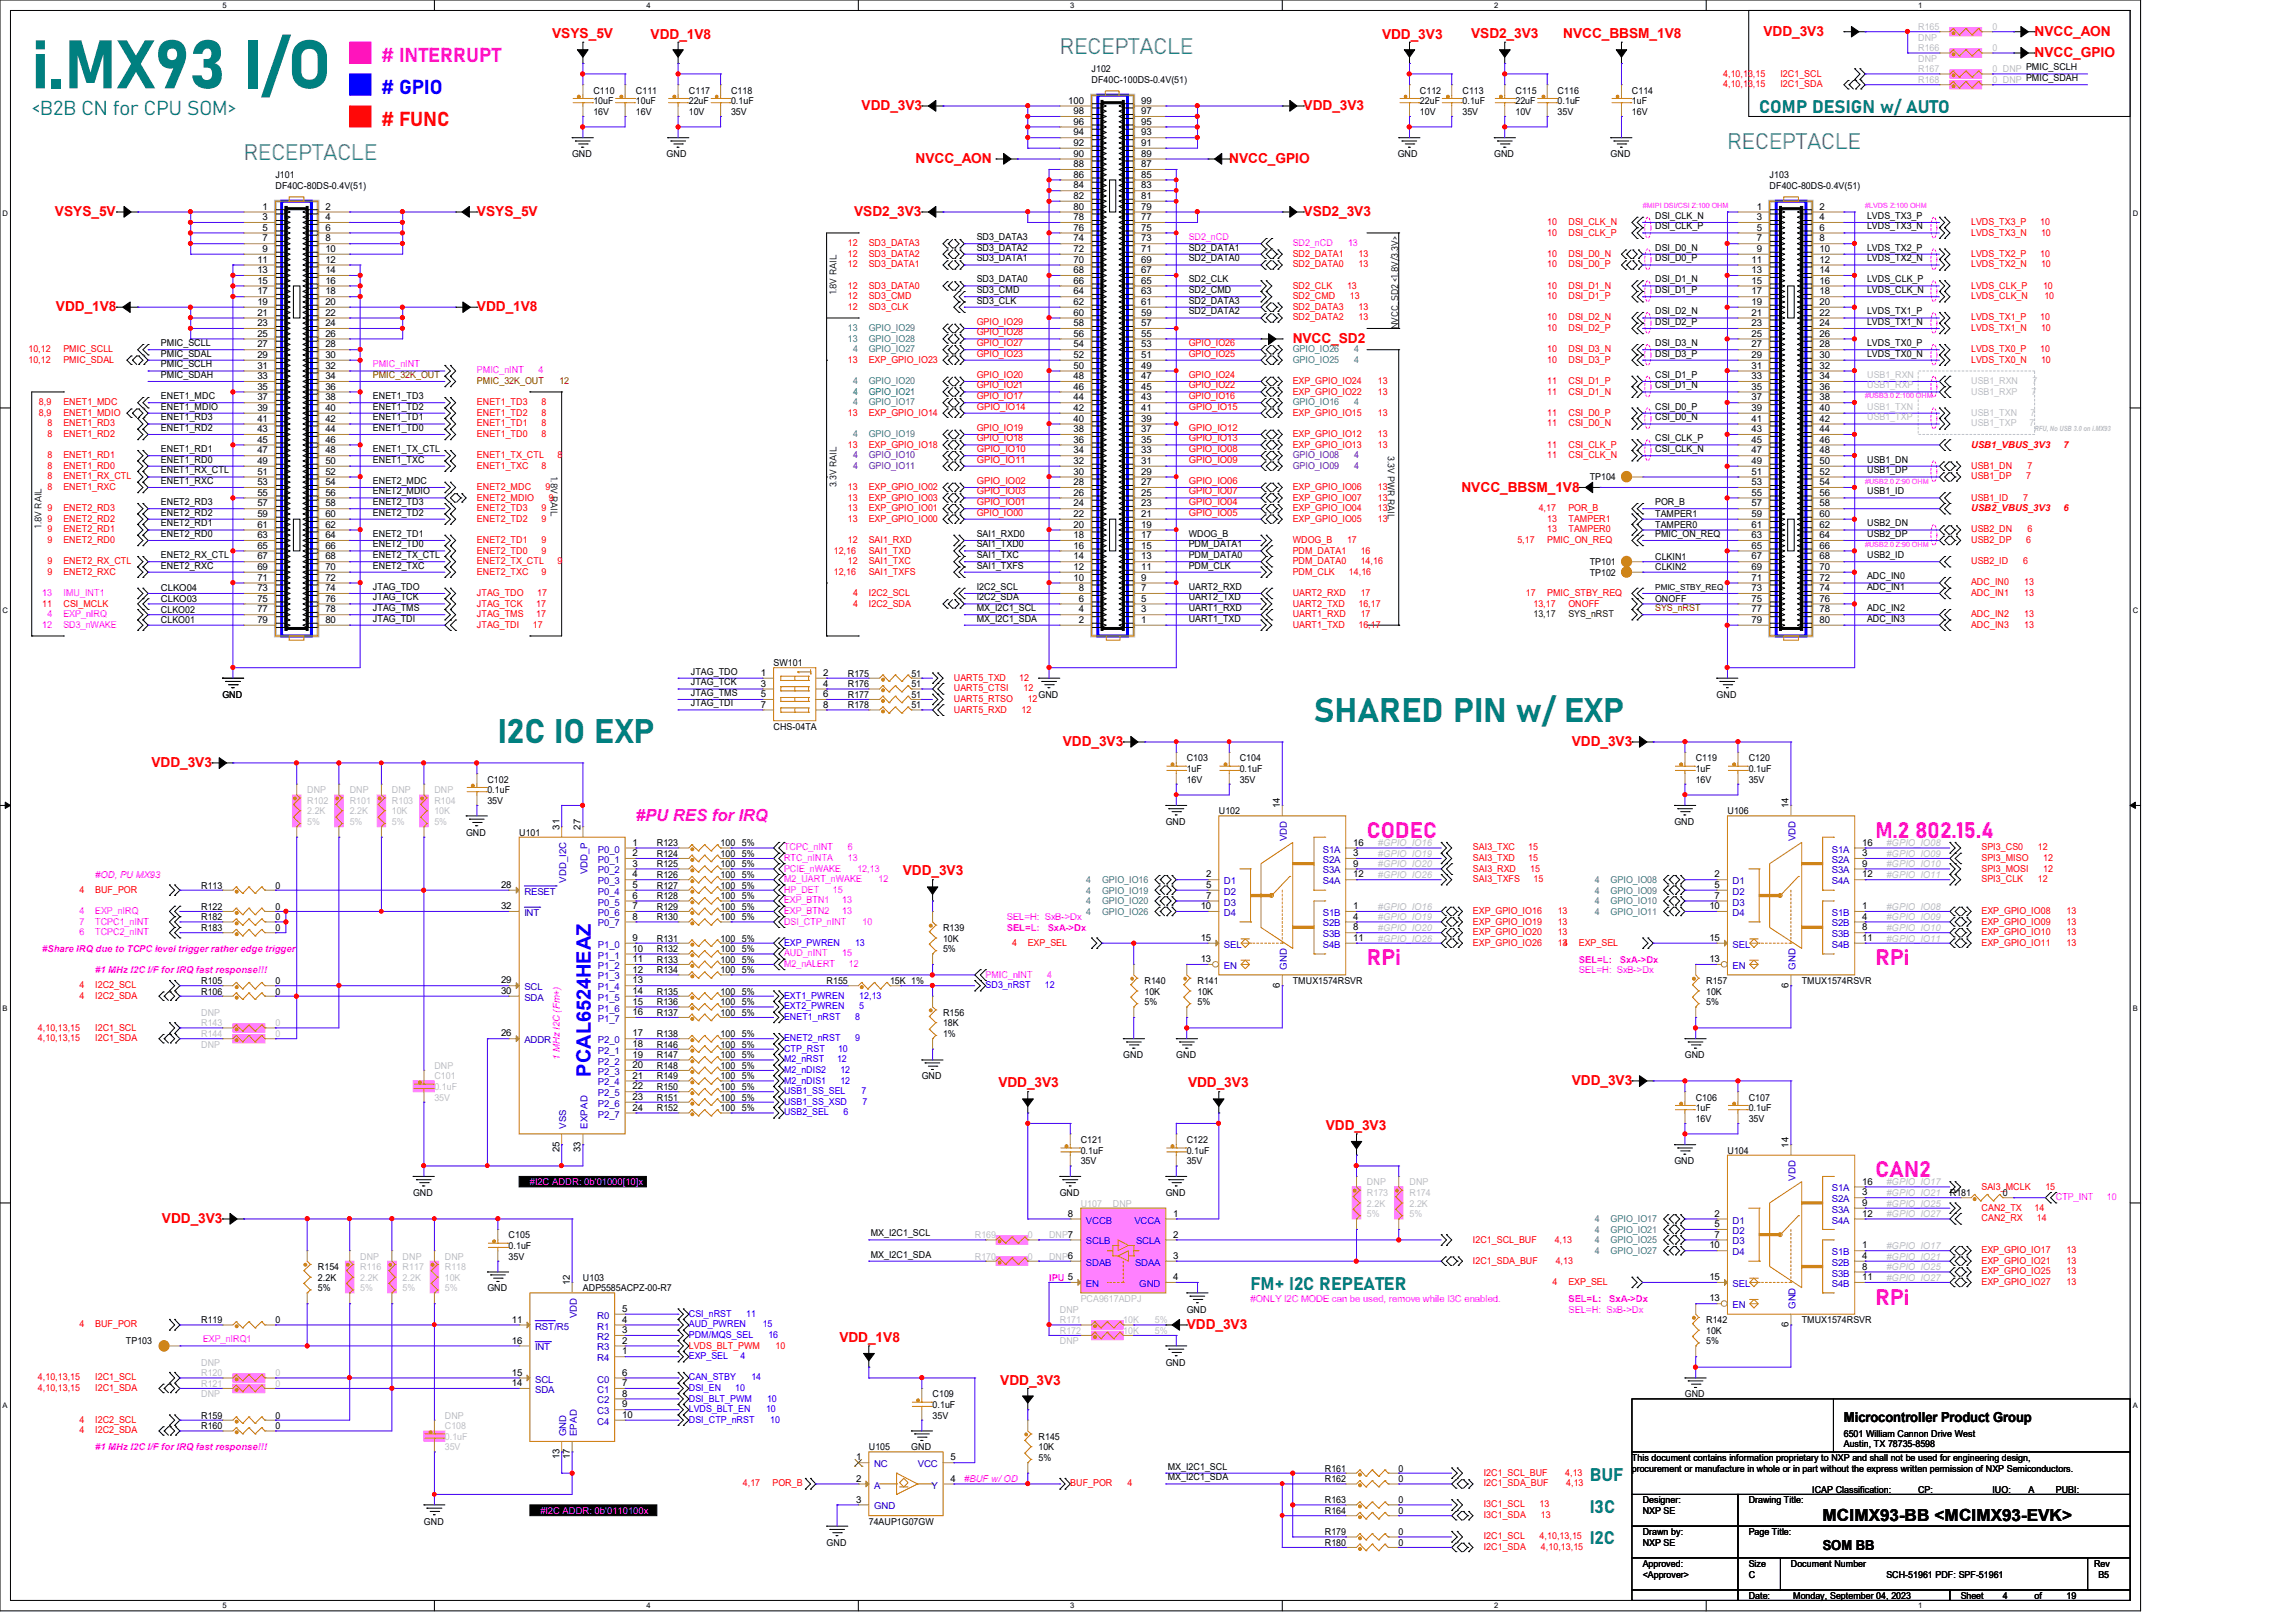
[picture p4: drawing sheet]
<svg xmlns="http://www.w3.org/2000/svg" width="297mm" height="210mm" viewBox="0 0 297 210" stroke-linecap="round" stroke-linejoin="round" font-family="sans-serif">
<defs><g id="words">
<text font-size="8.8" fill="#008080" x="4.1" y="11.4">i.MX93 I/O</text>
<g font-size="4.4" fill="#008080">
<text x="170.1" y="93.5">SHARED PIN w/ EXP</text>
<text x="64.4" y="96.2">I2C IO EXP</text>
</g>
<g font-size="2.9" fill="#408080">
<text x="137.2" y="7">RECEPTACLE</text>
<text x="31.5" y="20.7">RECEPTACLE</text>
<text x="223.6" y="19.3">RECEPTACLE</text>
</g>
<g font-size="2.9" fill="#f0f">
<text x="176.9" y="108.5">CODEC</text>
<text x="242.7" y="108.5">M.2 802.15.4</text>
<text x="176.9" y="124.9">RPi</text>
<text x="242.7" y="124.9">RPi</text>
<text x="242.7" y="152.4">CAN2</text>
<text x="242.7" y="168.8">RPi</text>
</g>
<text font-size="2.6" fill="#f0f" x="49.4" y="8"># INTERRUPT</text>
<text font-size="2.6" fill="#008080" x="4.1" y="14.9">&lt;B2B CN for CPU SOM&gt;</text>
<g font-size="2.6" fill="#00f">
<text x="49.4" y="12.1"># GPIO</text>
<text x="76.5" y="139.3" transform="rotate(-90 76.5 139.3)">PCAL6524HEAZ</text>
</g>
<text font-size="2.6" fill="#f00" x="49.4" y="16.3"># FUNC</text>
<g font-size="2.3" fill="#008080">
<text x="227.7" y="14.6">COMP DESIGN w/ AUTO</text>
<text x="161.8" y="166.9">FM+ I2C REPEATER</text>
<text x="205.7" y="191.6">BUF</text>
<text x="205.7" y="195.8">I3C</text>
<text x="205.7" y="199.8">I2C</text>
</g>
<text font-size="2.2" fill="#f0f" x="82.3" y="106.2">#PU RES for IRQ</text>
<text font-size="2.2" x="235.9" y="196.8">MCIMX93-BB &lt;MCIMX93-EVK&gt;</text>
<g font-size="1.8" fill="#f00">
<text x="71.5" y="4.9">VSYS_5V</text>
<text x="84.2" y="5.1">VDD_1V8</text>
<text x="178.9" y="5.1">VDD_3V3</text>
<text x="190.4" y="4.9">VSD2_3V3</text>
<text x="202.3" y="4.9">NVCC_BBSM_1V8</text>
<text x="228.2" y="4.7">VDD_3V3</text>
<text x="263.3" y="4.7">NVCC_AON</text>
<text x="263.3" y="7.4">NVCC_GPIO</text>
<text x="111.5" y="14.3">VDD_3V3</text>
<text x="168.7" y="14.3">VDD_3V3</text>
<text x="118.5" y="21.1">NVCC_AON</text>
<text x="159.1" y="21.1">NVCC_GPIO</text>
<text x="7.1" y="28">VSYS_5V</text>
<text x="61.7" y="28">VSYS_5V</text>
<text x="110.5" y="28">VSD2_3V3</text>
<text x="168.7" y="28">VSD2_3V3</text>
<text x="7.2" y="40.3">VDD_1V8</text>
<text x="61.7" y="40.3">VDD_1V8</text>
<text x="167.3" y="44.4">NVCC_SD2</text>
<text x="189.1" y="63.6">NVCC_BBSM_1V8</text>
<text x="19.6" y="99.3">VDD_3V3</text>
<text x="137.5" y="96.6">VDD_3V3</text>
<text x="203.4" y="96.6">VDD_3V3</text>
<text x="116.8" y="113.3">VDD_3V3</text>
<text x="129.2" y="140.7">VDD_3V3</text>
<text x="153.8" y="140.7">VDD_3V3</text>
<text x="203.4" y="140.4">VDD_3V3</text>
<text x="171.6" y="146.2">VDD_3V3</text>
<text x="21" y="158.3">VDD_3V3</text>
<text x="108.6" y="173.7">VDD_1V8</text>
<text x="153.6" y="172">VDD_3V3</text>
<text x="129.5" y="179.2">VDD_3V3</text>
</g>
<g font-size="1.8">
<text x="238.6" y="184.1">Microcontroller Product Group</text>
<text x="235.9" y="200.5">SOM BB</text>
</g>
<g font-size="1.2" fill="#c0c0c0">
<text x="248.2" y="3.9">R165</text>
<text x="248.2" y="5.2">DNP</text>
<text x="257.8" y="3.9">0</text>
<text x="248.2" y="10.7">R168</text>
<text x="248.2" y="9.4">R167</text>
<text x="248.2" y="6.6">R166</text>
<text x="248.2" y="8">DNP</text>
<text x="257.8" y="10.7">0 DNP PMIC_SDAH</text>
<text x="257.8" y="9.4">0 DNP PMIC_SCLH</text>
<text x="257.8" y="6.6">0</text>
<text x="241.6" y="48.9">USB1_RXN</text>
<text x="241.6" y="50.2">USB1_RXP</text>
<text x="241.6" y="53">USB1_TXN</text>
<text x="255.1" y="49.7">USB1_RXN</text>
<text x="255.1" y="51.1">USB1_RXP</text>
<text x="255.1" y="53.8">USB1_TXN</text>
<text x="262.8" y="53.8">7</text>
<text x="262.9" y="51.1">7</text>
<text x="263.1" y="49.7">7</text>
<text x="241.6" y="54.4">USB1_TXP</text>
<text x="255.1" y="55.2">USB1_TXP</text>
<text x="262.6" y="55.2">7</text>
<text x="39.8" y="104">R102</text>
<text x="39.8" y="105.4">2.2K</text>
<text x="39.8" y="102.6">DNP</text>
<text x="39.8" y="106.7">5%</text>
<text x="45.3" y="104">R101</text>
<text x="45.3" y="105.4">2.2K</text>
<text x="45.3" y="102.6">DNP</text>
<text x="45.3" y="106.7">5%</text>
<text x="50.7" y="104">R103</text>
<text x="50.7" y="105.4">10K</text>
<text x="50.7" y="102.6">DNP</text>
<text x="50.7" y="106.7">5%</text>
<text x="56.2" y="104">R104</text>
<text x="56.2" y="105.4">10K</text>
<text x="56.2" y="102.6">DNP</text>
<text x="56.2" y="106.7">5%</text>
<text x="178.3" y="109.5">#GPIO_IO16</text>
<text x="178.3" y="113.6">#GPIO_IO26</text>
<text x="178.3" y="112.2">#GPIO_IO20</text>
<text x="178.3" y="110.9">#GPIO_IO19</text>
<text x="244.1" y="112.2">#GPIO_IO10</text>
<text x="244.1" y="109.5">#GPIO_IO08</text>
<text x="244.1" y="110.9">#GPIO_IO09</text>
<text x="244.1" y="113.6">#GPIO_IO11</text>
<text x="178.3" y="119.1">#GPIO_IO19</text>
<text x="178.3" y="117.7">#GPIO_IO16</text>
<text x="244.1" y="117.7">#GPIO_IO08</text>
<text x="244.1" y="119.1">#GPIO_IO09</text>
<text x="178.3" y="121.8">#GPIO_IO26</text>
<text x="178.3" y="120.4">#GPIO_IO20</text>
<text x="244.1" y="121.8">#GPIO_IO11</text>
<text x="244.1" y="120.4">#GPIO_IO10</text>
<text x="26" y="131.4">DNP</text>
<text x="26" y="132.8">R143</text>
<text x="26" y="134.2">R144</text>
<text x="26" y="135.5">DNP</text>
<text x="35.6" y="132.8">0</text>
<text x="35.6" y="134.2">0</text>
<text x="56.2" y="139.7">C101</text>
<text x="56.2" y="141">0.1uF</text>
<text x="56.2" y="138.3">DNP</text>
<text x="56.2" y="142.4">35V</text>
<text x="176.9" y="154.7">R173</text>
<text x="176.9" y="153.4">DNP</text>
<text x="182.4" y="154.7">R174</text>
<text x="182.4" y="153.4">DNP</text>
<text x="244.1" y="153.4">#GPIO_IO17</text>
<text x="244.1" y="154.7">#GPIO_IO21</text>
<text x="126.2" y="160.2">R169</text>
<text x="133" y="160.2">0</text>
<text x="135.8" y="160.2">DNP7</text>
<text x="139.9" y="156.1">U107</text>
<text x="144" y="156.1">DNP</text>
<text x="176.9" y="156.1">2.2K</text>
<text x="176.9" y="157.5">5%</text>
<text x="182.4" y="156.1">2.2K</text>
<text x="182.4" y="157.5">5%</text>
<text x="244.1" y="157.5">#GPIO_IO27</text>
<text x="244.1" y="156.1">#GPIO_IO25</text>
<text x="244.1" y="161.6">#GPIO_IO17</text>
<text x="46.6" y="164.3">R116</text>
<text x="46.6" y="165.7">2.2K</text>
<text x="46.6" y="163">DNP</text>
<text x="46.6" y="167.1">5%</text>
<text x="52.1" y="164.3">R117</text>
<text x="52.1" y="165.7">2.2K</text>
<text x="52.1" y="163">DNP</text>
<text x="52.1" y="167.1">5%</text>
<text x="57.6" y="164.3">R118</text>
<text x="57.6" y="165.7">10K</text>
<text x="57.6" y="163">DNP</text>
<text x="57.6" y="167.1">5%</text>
<text x="126.2" y="163">R170</text>
<text x="133" y="163">0</text>
<text x="135.8" y="163">DNP6</text>
<text x="244.1" y="164.3">#GPIO_IO25</text>
<text x="244.1" y="163">#GPIO_IO21</text>
<text x="244.1" y="165.7">#GPIO_IO27</text>
<text x="137.2" y="171.2">R171</text>
<text x="137.2" y="169.8">DNP</text>
<text x="137.2" y="172.6">R172</text>
<text x="137.2" y="173.9">DNP</text>
<text x="139.9" y="168.4">PCA9617ADPJ</text>
<text x="145.4" y="171.2">10K</text>
<text x="145.4" y="172.6">10K</text>
<text x="149.5" y="171.2">5%</text>
<text x="149.5" y="172.6">5%</text>
<text x="26" y="179.4">R121</text>
<text x="26" y="178.1">R120</text>
<text x="26" y="176.7">DNP</text>
<text x="35.6" y="179.4">0</text>
<text x="35.6" y="178.1">0</text>
<text x="26" y="180.8">DNP</text>
<text x="57.6" y="184.9">C108</text>
<text x="57.6" y="183.6">DNP</text>
<text x="57.6" y="186.3">0.1uF</text>
<text x="57.6" y="187.7">35V</text>
</g>
<g font-size="1.2">
<text x="141.3" y="9.4">J102</text>
<text x="141.3" y="10.7">DF40C-100DS-0.4V(51)</text>
<text x="76.8" y="12.1">C110</text>
<text x="76.8" y="13.5">10uF</text>
<text x="76.8" y="14.9">16V</text>
<text x="82.3" y="12.1">C111</text>
<text x="82.3" y="13.5">10uF</text>
<text x="82.3" y="14.9">16V</text>
<text x="89.2" y="12.1">C117</text>
<text x="89.2" y="13.5">22uF</text>
<text x="89.2" y="14.9">10V</text>
<text x="94.6" y="12.1">C118</text>
<text x="94.6" y="13.5">0.1uF</text>
<text x="94.6" y="14.9">35V</text>
<text x="138.3" y="13.4">100</text>
<text x="138.9" y="17.5">94</text>
<text x="138.9" y="16.1">96</text>
<text x="138.9" y="14.8">98</text>
<text x="147.7" y="17.5">93</text>
<text x="147.7" y="16.1">95</text>
<text x="147.7" y="14.8">97</text>
<text x="147.7" y="13.4">99</text>
<text x="183.8" y="12.1">C112</text>
<text x="183.8" y="13.5">22uF</text>
<text x="183.8" y="14.9">10V</text>
<text x="189.3" y="12.1">C113</text>
<text x="189.3" y="13.5">0.1uF</text>
<text x="189.3" y="14.9">35V</text>
<text x="196.1" y="12.1">C115</text>
<text x="196.1" y="13.5">22uF</text>
<text x="196.1" y="14.9">10V</text>
<text x="201.6" y="12.1">C116</text>
<text x="201.6" y="13.5">0.1uF</text>
<text x="201.6" y="14.9">35V</text>
<text x="211.2" y="12.1">C114</text>
<text x="211.2" y="13.5">1uF</text>
<text x="211.2" y="14.9">16V</text>
<text x="35.6" y="23.1">J101</text>
<text x="74" y="20.3">GND</text>
<text x="86.3" y="20.3">GND</text>
<text x="138.9" y="23">86</text>
<text x="138.9" y="21.6">88</text>
<text x="138.9" y="20.3">90</text>
<text x="138.9" y="18.9">92</text>
<text x="147.7" y="23">85</text>
<text x="147.7" y="21.6">87</text>
<text x="147.7" y="20.3">89</text>
<text x="147.7" y="18.9">91</text>
<text x="180.9" y="20.3">GND</text>
<text x="193.4" y="20.3">GND</text>
<text x="208.4" y="20.3">GND</text>
<text x="229" y="23.1">J103</text>
<text x="34" y="27.1">1</text>
<text x="34" y="28.5">3</text>
<text x="34" y="29.8">5</text>
<text x="35.6" y="24.4">DF40C-80DS-0.4V(51)</text>
<text x="42.1" y="27.1">2</text>
<text x="42.1" y="28.5">4</text>
<text x="42.1" y="29.8">6</text>
<text x="138.9" y="29.8">76</text>
<text x="138.9" y="28.5">78</text>
<text x="138.9" y="27.1">80</text>
<text x="138.9" y="25.7">82</text>
<text x="138.9" y="24.4">84</text>
<text x="147.7" y="29.8">75</text>
<text x="147.7" y="28.5">77</text>
<text x="147.7" y="27.1">79</text>
<text x="147.7" y="25.7">81</text>
<text x="147.7" y="24.4">83</text>
<text x="214.2" y="28.3">DSI_CLK_N</text>
<text x="214.2" y="29.7">DSI_CLK_P</text>
<text x="227.4" y="27.1">1</text>
<text x="227.4" y="28.5">3</text>
<text x="227.4" y="29.8">5</text>
<text x="229" y="24.4">DF40C-80DS-0.4V(51)</text>
<text x="235.5" y="27.1">2</text>
<text x="235.5" y="28.5">4</text>
<text x="235.5" y="29.8">6</text>
<text x="241.6" y="28.3">LVDS_TX3_P</text>
<text x="241.6" y="29.7">LVDS_TX3_N</text>
<text x="33.3" y="34">11</text>
<text x="33.3" y="35.3">13</text>
<text x="34" y="31.2">7</text>
<text x="34" y="32.6">9</text>
<text x="42.1" y="31.2">8</text>
<text x="42.1" y="32.6">10</text>
<text x="42.1" y="34">12</text>
<text x="42.1" y="35.3">14</text>
<text x="126.4" y="31.1">SD3_DATA3</text>
<text x="126.4" y="33.8">SD3_DATA1</text>
<text x="126.4" y="32.4">SD3_DATA2</text>
<text x="138.9" y="35.3">68</text>
<text x="138.9" y="34">70</text>
<text x="138.9" y="32.6">72</text>
<text x="138.9" y="31.2">74</text>
<text x="147.7" y="35.3">67</text>
<text x="147.7" y="34">69</text>
<text x="147.7" y="31.2">73</text>
<text x="147.7" y="32.6">71</text>
<text x="153.8" y="32.4">SD2_DATA1</text>
<text x="153.8" y="33.8">SD2_DATA0</text>
<text x="214.2" y="32.4">DSI_D0_N</text>
<text x="214.2" y="33.8">DSI_D0_P</text>
<text x="226.7" y="34">11</text>
<text x="226.7" y="35.3">13</text>
<text x="227.4" y="31.2">7</text>
<text x="227.4" y="32.6">9</text>
<text x="235.5" y="31.2">8</text>
<text x="235.5" y="32.6">10</text>
<text x="235.5" y="34">12</text>
<text x="235.5" y="35.3">14</text>
<text x="241.6" y="32.4">LVDS_TX2_P</text>
<text x="241.6" y="33.8">LVDS_TX2_N</text>
<text x="33.3" y="36.7">15</text>
<text x="33.3" y="38.1">17</text>
<text x="33.3" y="39.5">19</text>
<text x="33.3" y="40.9">21</text>
<text x="42.1" y="36.7">16</text>
<text x="42.1" y="38.1">18</text>
<text x="42.1" y="39.5">20</text>
<text x="42.1" y="40.9">22</text>
<text x="108.2" y="38.1" transform="rotate(-90 108.2 38.1)">1.8V RAIL</text>
<text x="126.4" y="36.5">SD3_DATA0</text>
<text x="126.4" y="37.9">SD3_CMD</text>
<text x="126.4" y="39.3">SD3_CLK</text>
<text x="138.9" y="40.9">60</text>
<text x="138.9" y="39.5">62</text>
<text x="138.9" y="38.1">64</text>
<text x="138.9" y="36.7">66</text>
<text x="147.7" y="40.9">59</text>
<text x="147.7" y="39.5">61</text>
<text x="147.7" y="38.1">63</text>
<text x="147.7" y="36.7">65</text>
<text x="153.8" y="36.5">SD2_CLK</text>
<text x="153.8" y="37.9">SD2_CMD</text>
<text x="153.8" y="39.3">SD2_DATA3</text>
<text x="153.8" y="40.7">SD2_DATA2</text>
<text x="214.2" y="36.5">DSI_D1_N</text>
<text x="214.2" y="37.9">DSI_D1_P</text>
<text x="214.2" y="40.7">DSI_D2_N</text>
<text x="226.7" y="36.7">15</text>
<text x="226.7" y="38.1">17</text>
<text x="226.7" y="39.5">19</text>
<text x="226.7" y="40.9">21</text>
<text x="235.5" y="36.7">16</text>
<text x="235.5" y="38.1">18</text>
<text x="235.5" y="39.5">20</text>
<text x="235.5" y="40.9">22</text>
<text x="241.6" y="36.5">LVDS_CLK_P</text>
<text x="241.6" y="37.9">LVDS_CLK_N</text>
<text x="241.6" y="40.7">LVDS_TX1_P</text>
<text x="20.8" y="44.8">PMIC_SCLL</text>
<text x="20.8" y="46.1">PMIC_SDAL</text>
<text x="20.8" y="47.5">PMIC_SCLH</text>
<text x="33.3" y="42.2">23</text>
<text x="33.3" y="43.6">25</text>
<text x="33.3" y="45">27</text>
<text x="33.3" y="46.3">29</text>
<text x="33.3" y="47.7">31</text>
<text x="42.1" y="42.2">24</text>
<text x="42.1" y="43.6">26</text>
<text x="42.1" y="45">28</text>
<text x="42.1" y="46.3">30</text>
<text x="42.1" y="47.7">32</text>
<text x="138.9" y="47.7">50</text>
<text x="138.9" y="46.3">52</text>
<text x="138.9" y="45">54</text>
<text x="138.9" y="43.6">56</text>
<text x="138.9" y="42.2">58</text>
<text x="147.7" y="47.7">49</text>
<text x="147.7" y="46.3">51</text>
<text x="147.7" y="45">53</text>
<text x="147.7" y="43.6">55</text>
<text x="147.7" y="42.2">57</text>
<text x="180.9" y="42.6" transform="rotate(-90 180.9 42.6)">NVCC_SD2 &lt;1.8V/3.3V&gt;</text>
<text x="214.2" y="42">DSI_D2_P</text>
<text x="214.2" y="44.8">DSI_D3_N</text>
<text x="214.2" y="46.1">DSI_D3_P</text>
<text x="226.7" y="42.2">23</text>
<text x="226.7" y="43.6">25</text>
<text x="226.7" y="45">27</text>
<text x="226.7" y="46.3">29</text>
<text x="226.7" y="47.7">31</text>
<text x="235.5" y="42.2">24</text>
<text x="235.5" y="43.6">26</text>
<text x="235.5" y="45">28</text>
<text x="235.5" y="46.3">30</text>
<text x="235.5" y="47.7">32</text>
<text x="241.6" y="42">LVDS_TX1_N</text>
<text x="241.6" y="44.8">LVDS_TX0_P</text>
<text x="241.6" y="46.1">LVDS_TX0_N</text>
<text x="20.8" y="48.9">PMIC_SDAH</text>
<text x="20.8" y="51.6">ENET1_MDC</text>
<text x="20.8" y="53">ENET1_MDIO</text>
<text x="33.3" y="49.1">33</text>
<text x="33.3" y="50.4">35</text>
<text x="33.3" y="51.8">37</text>
<text x="33.3" y="53.2">39</text>
<text x="42.1" y="49.1">34</text>
<text x="42.1" y="50.4">36</text>
<text x="42.1" y="51.8">38</text>
<text x="42.1" y="53.2">40</text>
<text x="48.3" y="51.6">ENET1_TD3</text>
<text x="48.3" y="53">ENET1_TD2</text>
<text x="138.9" y="53.2">42</text>
<text x="138.9" y="51.8">44</text>
<text x="138.9" y="50.4">46</text>
<text x="138.9" y="49.1">48</text>
<text x="147.7" y="53.2">41</text>
<text x="147.7" y="51.8">43</text>
<text x="147.7" y="50.4">45</text>
<text x="147.7" y="49.1">47</text>
<text x="214.2" y="48.9">CSI_D1_P</text>
<text x="214.2" y="50.2">CSI_D1_N</text>
<text x="214.2" y="53">CSI_D0_P</text>
<text x="226.7" y="49.1">33</text>
<text x="226.7" y="50.4">35</text>
<text x="226.7" y="51.8">37</text>
<text x="226.7" y="53.2">39</text>
<text x="235.5" y="49.1">34</text>
<text x="235.5" y="50.4">36</text>
<text x="235.5" y="51.8">38</text>
<text x="235.5" y="53.2">40</text>
<text x="20.8" y="54.4">ENET1_RD3</text>
<text x="20.8" y="55.8">ENET1_RD2</text>
<text x="20.8" y="58.5">ENET1_RD1</text>
<text x="20.8" y="59.9">ENET1_RD0</text>
<text x="33.3" y="54.6">41</text>
<text x="33.3" y="55.9">43</text>
<text x="33.3" y="57.3">45</text>
<text x="33.3" y="58.7">47</text>
<text x="42.1" y="54.6">42</text>
<text x="42.1" y="55.9">44</text>
<text x="42.1" y="57.3">46</text>
<text x="42.1" y="58.7">48</text>
<text x="48.3" y="54.4">ENET1_TD1</text>
<text x="48.3" y="55.8">ENET1_TD0</text>
<text x="48.3" y="58.5">ENET1_TX_CTL</text>
<text x="48.3" y="59.9">ENET1_TXC</text>
<text x="138.9" y="58.7">34</text>
<text x="138.9" y="57.3">36</text>
<text x="138.9" y="55.9">38</text>
<text x="138.9" y="54.6">40</text>
<text x="147.7" y="58.7">33</text>
<text x="147.7" y="57.3">35</text>
<text x="147.7" y="55.9">37</text>
<text x="147.7" y="54.6">39</text>
<text x="179.6" y="59" transform="rotate(90 179.6 59)">3.3V PWR RAIL</text>
<text x="214.2" y="54.4">CSI_D0_N</text>
<text x="214.2" y="57.1">CSI_CLK_P</text>
<text x="214.2" y="58.5">CSI_CLK_N</text>
<text x="226.7" y="54.6">41</text>
<text x="226.7" y="55.9">43</text>
<text x="226.7" y="57.3">45</text>
<text x="226.7" y="58.7">47</text>
<text x="235.5" y="54.6">42</text>
<text x="235.5" y="55.9">44</text>
<text x="235.5" y="57.3">46</text>
<text x="235.5" y="58.7">48</text>
<text x="241.6" y="59.9">USB1_DN</text>
<text x="20.8" y="61.3">ENET1_RX_CTL</text>
<text x="20.8" y="62.6">ENET1_RXC</text>
<text x="20.8" y="65.4">ENET2_RD3</text>
<text x="33.3" y="60">49</text>
<text x="33.3" y="61.4">51</text>
<text x="33.3" y="62.8">53</text>
<text x="33.3" y="64.1">55</text>
<text x="33.3" y="65.5">57</text>
<text x="42.1" y="60">50</text>
<text x="42.1" y="61.4">52</text>
<text x="42.1" y="62.8">54</text>
<text x="42.1" y="64.1">56</text>
<text x="42.1" y="65.5">58</text>
<text x="48.3" y="62.6">ENET2_MDC</text>
<text x="48.3" y="64">ENET2_MDIO</text>
<text x="48.3" y="65.4">ENET2_TD3</text>
<text x="71.3" y="61.7" transform="rotate(90 71.3 61.7)">1.8V RAIL</text>
<text x="108.2" y="63.1" transform="rotate(-90 108.2 63.1)">3.3V RAIL</text>
<text x="138.9" y="65.5">24</text>
<text x="138.9" y="64.1">26</text>
<text x="138.9" y="62.8">28</text>
<text x="138.9" y="61.4">30</text>
<text x="138.9" y="60">32</text>
<text x="147.7" y="65.5">23</text>
<text x="147.7" y="64.1">25</text>
<text x="147.7" y="62.8">27</text>
<text x="147.7" y="61.4">29</text>
<text x="147.7" y="60">31</text>
<text x="205.7" y="62.1">TP104</text>
<text x="214.2" y="65.4">POR_B</text>
<text x="226.7" y="60">49</text>
<text x="226.7" y="61.4">51</text>
<text x="226.7" y="62.8">53</text>
<text x="226.7" y="64.1">55</text>
<text x="226.7" y="65.5">57</text>
<text x="235.5" y="60">50</text>
<text x="235.5" y="61.4">52</text>
<text x="235.5" y="62.8">54</text>
<text x="235.5" y="64.1">56</text>
<text x="235.5" y="65.5">58</text>
<text x="241.6" y="61.3">USB1_DP</text>
<text x="241.6" y="64">USB1_ID</text>
<text x="5.4" y="68.3" transform="rotate(-90 5.4 68.3)">1.8V RAIL</text>
<text x="20.8" y="66.7">ENET2_RD2</text>
<text x="20.8" y="68.1">ENET2_RD1</text>
<text x="20.8" y="69.5">ENET2_RD0</text>
<text x="33.3" y="66.9">59</text>
<text x="33.3" y="68.3">61</text>
<text x="33.3" y="69.6">63</text>
<text x="33.3" y="71">65</text>
<text x="42.1" y="66.9">60</text>
<text x="42.1" y="68.3">62</text>
<text x="42.1" y="69.6">64</text>
<text x="42.1" y="71">66</text>
<text x="48.3" y="66.7">ENET2_TD2</text>
<text x="48.3" y="69.5">ENET2_TD1</text>
<text x="48.3" y="70.8">ENET2_TD0</text>
<text x="126.4" y="69.5">SAI1_RXD0</text>
<text x="126.4" y="70.8">SAI1_TXD0</text>
<text x="138.9" y="71">16</text>
<text x="138.9" y="69.6">18</text>
<text x="138.9" y="68.3">20</text>
<text x="138.9" y="66.9">22</text>
<text x="147.7" y="71">15</text>
<text x="147.7" y="69.6">17</text>
<text x="147.7" y="68.3">19</text>
<text x="147.7" y="66.9">21</text>
<text x="153.8" y="69.5">WDOG_B</text>
<text x="153.8" y="70.8">PDM_DATA1</text>
<text x="214.2" y="66.9">TAMPER1</text>
<text x="214.2" y="68.3">TAMPER0</text>
<text x="214.2" y="69.5">PMIC_ON_REQ</text>
<text x="226.7" y="66.9">59</text>
<text x="226.7" y="68.3">61</text>
<text x="226.7" y="69.6">63</text>
<text x="226.7" y="71">65</text>
<text x="235.5" y="66.9">60</text>
<text x="235.5" y="68.3">62</text>
<text x="235.5" y="69.6">64</text>
<text x="235.5" y="71">66</text>
<text x="241.6" y="68.1">USB2_DN</text>
<text x="241.6" y="69.5">USB2_DP</text>
<text x="20.8" y="72.2">ENET2_RX_CTL</text>
<text x="20.8" y="73.6">ENET2_RXC</text>
<text x="20.8" y="76.5">CLKO04</text>
<text x="20.8" y="77.9">CLKO03</text>
<text x="33.3" y="72.4">67</text>
<text x="33.3" y="73.7">69</text>
<text x="33.3" y="75.1">71</text>
<text x="33.3" y="76.5">73</text>
<text x="33.3" y="77.9">75</text>
<text x="42.1" y="72.4">68</text>
<text x="42.1" y="73.7">70</text>
<text x="42.1" y="75.1">72</text>
<text x="42.1" y="76.5">74</text>
<text x="42.1" y="77.9">76</text>
<text x="48.3" y="72.2">ENET2_TX_CTL</text>
<text x="48.3" y="73.6">ENET2_TXC</text>
<text x="48.3" y="76.3">JTAG_TDO</text>
<text x="48.3" y="77.7">JTAG_TCK</text>
<text x="126.4" y="72.2">SAI1_TXC</text>
<text x="126.4" y="73.6">SAI1_TXFS</text>
<text x="126.4" y="76.3">I2C2_SCL</text>
<text x="126.4" y="77.7">I2C2_SDA</text>
<text x="138.9" y="75.1">10</text>
<text x="138.9" y="73.7">12</text>
<text x="138.9" y="72.4">14</text>
<text x="139.6" y="77.9">6</text>
<text x="139.6" y="76.5">8</text>
<text x="147.7" y="77.9">5</text>
<text x="147.7" y="76.5">7</text>
<text x="147.7" y="75.1">9</text>
<text x="147.7" y="73.7">11</text>
<text x="147.7" y="72.4">13</text>
<text x="153.8" y="76.3">UART2_RXD</text>
<text x="153.8" y="77.7">UART2_TXD</text>
<text x="153.8" y="72.2">PDM_DATA0</text>
<text x="153.8" y="73.6">PDM_CLK</text>
<text x="205.7" y="73.2">TP101</text>
<text x="205.7" y="74.5">TP102</text>
<text x="214.2" y="72.4">CLKIN1</text>
<text x="214.2" y="73.8">CLKIN2</text>
<text x="214.2" y="77.9">ONOFF</text>
<text x="226.7" y="72.4">67</text>
<text x="226.7" y="73.7">69</text>
<text x="226.7" y="75.1">71</text>
<text x="226.7" y="76.5">73</text>
<text x="226.7" y="77.9">75</text>
<text x="235.5" y="72.4">68</text>
<text x="235.5" y="73.7">70</text>
<text x="235.5" y="75.1">72</text>
<text x="235.5" y="76.5">74</text>
<text x="235.5" y="77.9">76</text>
<text x="241.6" y="72.2">USB2_ID</text>
<text x="241.6" y="75">ADC_IN0</text>
<text x="241.6" y="76.3">ADC_IN1</text>
<text x="20.8" y="79.3">CLKO02</text>
<text x="20.8" y="80.6">CLKO01</text>
<text x="33.3" y="79.2">77</text>
<text x="33.3" y="80.6">79</text>
<text x="42.1" y="79.2">78</text>
<text x="42.1" y="80.6">80</text>
<text x="48.3" y="79.1">JTAG_TMS</text>
<text x="48.3" y="80.4">JTAG_TDI</text>
<text x="126.4" y="79.1">MX_I2C1_SCL</text>
<text x="126.4" y="80.4">MX_I2C1_SDA</text>
<text x="139.6" y="80.6">2</text>
<text x="139.6" y="79.2">4</text>
<text x="147.7" y="80.6">1</text>
<text x="147.7" y="79.2">3</text>
<text x="153.8" y="79.1">UART1_RXD</text>
<text x="153.8" y="80.4">UART1_TXD</text>
<text x="226.7" y="79.2">77</text>
<text x="226.7" y="80.6">79</text>
<text x="235.5" y="79.2">78</text>
<text x="235.5" y="80.6">80</text>
<text x="241.6" y="79.1">ADC_IN2</text>
<text x="241.6" y="80.4">ADC_IN3</text>
<text x="89.4" y="87.3">JTAG_TDO</text>
<text x="89.4" y="88.7">JTAG_TCK</text>
<text x="98.5" y="87.5">1</text>
<text x="98.5" y="88.9">3</text>
<text x="100.1" y="86.1">SW101</text>
<text x="106.5" y="88.9">4</text>
<text x="106.5" y="87.5">2</text>
<text x="109.7" y="87.5">R175</text>
<text x="109.7" y="88.9">R176</text>
<text x="117.9" y="87.5">51</text>
<text x="117.9" y="88.9">51</text>
<text x="28.8" y="90.3">GND</text>
<text x="89.4" y="90">JTAG_TMS</text>
<text x="89.4" y="91.4">JTAG_TDI</text>
<text x="98.5" y="90.2">5</text>
<text x="98.5" y="91.6">7</text>
<text x="100.1" y="94.4">CHS-04TA</text>
<text x="106.5" y="91.6">8</text>
<text x="106.5" y="90.2">6</text>
<text x="109.7" y="90.3">R177</text>
<text x="109.7" y="91.7">R178</text>
<text x="117.9" y="90.3">51</text>
<text x="117.9" y="91.7">51</text>
<text x="134.4" y="90.3">GND</text>
<text x="222.2" y="90.3">GND</text>
<text x="63.1" y="101.3">C102</text>
<text x="153.6" y="98.5">C103</text>
<text x="153.6" y="99.9">1uF</text>
<text x="153.6" y="101.3">16V</text>
<text x="160.4" y="98.5">C104</text>
<text x="160.4" y="99.9">0.1uF</text>
<text x="160.4" y="101.3">35V</text>
<text x="219.5" y="98.5">C119</text>
<text x="219.5" y="99.9">1uF</text>
<text x="219.5" y="101.3">16V</text>
<text x="226.3" y="98.5">C120</text>
<text x="226.3" y="99.9">0.1uF</text>
<text x="226.3" y="101.3">35V</text>
<text x="63.1" y="102.6">0.1uF</text>
<text x="63.1" y="104">35V</text>
<text x="72.4" y="107.4" transform="rotate(-90 72.4 107.4)">31</text>
<text x="75.1" y="107.4" transform="rotate(-90 75.1 107.4)">27</text>
<text x="150.9" y="106.7">GND</text>
<text x="157.7" y="105.4">U102</text>
<text x="165.6" y="104.6" transform="rotate(-90 165.6 104.6)">14</text>
<text x="216.7" y="106.7">GND</text>
<text x="223.6" y="105.4">U106</text>
<text x="231.5" y="104.6" transform="rotate(-90 231.5 104.6)">14</text>
<text x="60.3" y="108.1">GND</text>
<text x="67.2" y="108.1">U101</text>
<text x="81.9" y="109.4">1</text>
<text x="81.9" y="110.8">2</text>
<text x="81.9" y="112.1">3</text>
<text x="81.9" y="113.5">4</text>
<text x="85" y="112.2">R125</text>
<text x="85" y="110.9">R124</text>
<text x="85" y="113.6">R126</text>
<text x="85" y="109.5">R123</text>
<text x="93.3" y="112.2">100 5%</text>
<text x="93.3" y="110.9">100 5%</text>
<text x="93.3" y="113.6">100 5%</text>
<text x="93.3" y="109.5">100 5%</text>
<text x="156.1" y="113.5">2</text>
<text x="175.1" y="109.4">16</text>
<text x="175.1" y="110.8">3</text>
<text x="175.1" y="112.1">9</text>
<text x="175.1" y="113.5">12</text>
<text x="221.9" y="113.5">2</text>
<text x="241" y="109.4">16</text>
<text x="241" y="110.8">3</text>
<text x="241" y="112.1">9</text>
<text x="241" y="113.5">12</text>
<text x="26" y="115">R113</text>
<text x="26" y="119.1">R182</text>
<text x="26" y="117.7">R122</text>
<text x="35.6" y="115">0</text>
<text x="35.6" y="119.1">0</text>
<text x="35.6" y="117.7">0</text>
<text x="64.9" y="117.6">32</text>
<text x="64.9" y="114.9">28</text>
<text x="81.9" y="114.9">5</text>
<text x="81.9" y="116.3">6</text>
<text x="81.9" y="117.6">7</text>
<text x="81.9" y="119">8</text>
<text x="85" y="117.7">R129</text>
<text x="85" y="116.3">R128</text>
<text x="85" y="119.1">R130</text>
<text x="85" y="115">R127</text>
<text x="93.3" y="117.7">100 5%</text>
<text x="93.3" y="116.3">100 5%</text>
<text x="93.3" y="119.1">100 5%</text>
<text x="93.3" y="115">100 5%</text>
<text x="155.4" y="117.6">10</text>
<text x="156.1" y="114.9">5</text>
<text x="156.1" y="116.3">7</text>
<text x="175.1" y="117.6">1</text>
<text x="175.1" y="119">4</text>
<text x="221.2" y="117.6">10</text>
<text x="221.9" y="114.9">5</text>
<text x="221.9" y="116.3">7</text>
<text x="241" y="117.6">1</text>
<text x="241" y="119">4</text>
<text x="26" y="120.4">R183</text>
<text x="35.6" y="120.4">0</text>
<text x="81.9" y="121.7">9</text>
<text x="81.9" y="123.1">10</text>
<text x="81.9" y="124.5">11</text>
<text x="81.9" y="125.9">12</text>
<text x="85" y="123.2">R132</text>
<text x="85" y="125.9">R134</text>
<text x="85" y="121.8">R131</text>
<text x="85" y="124.6">R133</text>
<text x="93.3" y="123.2">100 5%</text>
<text x="93.3" y="125.9">100 5%</text>
<text x="93.3" y="121.8">100 5%</text>
<text x="93.3" y="124.6">100 5%</text>
<text x="122" y="120.4">R139</text>
<text x="122" y="121.8">10K</text>
<text x="122" y="123.2">5%</text>
<text x="155.4" y="121.7">15</text>
<text x="155.4" y="124.5">13</text>
<text x="175.1" y="120.4">8</text>
<text x="175.1" y="121.7">11</text>
<text x="221.2" y="121.7">15</text>
<text x="221.2" y="124.5">13</text>
<text x="241" y="120.4">8</text>
<text x="241" y="121.7">11</text>
<text x="26" y="128.7">R106</text>
<text x="26" y="127.3">R105</text>
<text x="35.6" y="128.7">0</text>
<text x="35.6" y="127.3">0</text>
<text x="64.9" y="127.3">29</text>
<text x="64.9" y="128.6">30</text>
<text x="81.9" y="127.3">13</text>
<text x="81.9" y="128.6">14</text>
<text x="81.9" y="130">15</text>
<text x="81.9" y="131.4">16</text>
<text x="85" y="128.7">R135</text>
<text x="85" y="130">R136</text>
<text x="85" y="131.4">R137</text>
<text x="93.3" y="128.7">100 5%</text>
<text x="93.3" y="130">100 5%</text>
<text x="93.3" y="131.4">100 5%</text>
<text x="107" y="127.3">R155</text>
<text x="115.2" y="127.3">15K 1%</text>
<text x="122" y="131.4">R156</text>
<text x="148.1" y="127.3">R140</text>
<text x="148.1" y="128.7">10K</text>
<text x="148.1" y="130">5%</text>
<text x="155" y="127.3">R141</text>
<text x="155" y="128.7">10K</text>
<text x="155" y="130">5%</text>
<text x="165.6" y="127.8" transform="rotate(-90 165.6 127.8)">6</text>
<text x="167.3" y="127.3">TMUX1574RSVR</text>
<text x="220.8" y="127.3">R157</text>
<text x="220.8" y="128.7">10K</text>
<text x="220.8" y="130">5%</text>
<text x="231.5" y="127.8" transform="rotate(-90 231.5 127.8)">6</text>
<text x="233.2" y="127.3">TMUX1574RSVR</text>
<text x="64.9" y="134.1">26</text>
<text x="81.9" y="134.1">17</text>
<text x="81.9" y="135.5">18</text>
<text x="81.9" y="136.9">19</text>
<text x="85" y="134.2">R138</text>
<text x="85" y="135.5">R146</text>
<text x="85" y="136.9">R147</text>
<text x="93.3" y="134.2">100 5%</text>
<text x="93.3" y="135.5">100 5%</text>
<text x="93.3" y="136.9">100 5%</text>
<text x="122" y="132.8">18K</text>
<text x="122" y="134.2">1%</text>
<text x="145.4" y="136.9">GND</text>
<text x="152.2" y="136.9">GND</text>
<text x="218.1" y="136.9">GND</text>
<text x="81.9" y="138.2">20</text>
<text x="81.9" y="139.6">21</text>
<text x="81.9" y="141">22</text>
<text x="81.9" y="142.3">23</text>
<text x="81.9" y="143.7">24</text>
<text x="85" y="141">R150</text>
<text x="85" y="142.4">R151</text>
<text x="85" y="143.8">R152</text>
<text x="85" y="138.3">R148</text>
<text x="85" y="139.7">R149</text>
<text x="93.3" y="141">100 5%</text>
<text x="93.3" y="142.4">100 5%</text>
<text x="93.3" y="143.8">100 5%</text>
<text x="93.3" y="138.3">100 5%</text>
<text x="93.3" y="139.7">100 5%</text>
<text x="119.3" y="139.7">GND</text>
<text x="219.5" y="142.4">C106</text>
<text x="219.5" y="143.8">1uF</text>
<text x="226.3" y="142.4">C107</text>
<text x="226.3" y="143.8">0.1uF</text>
<text x="72.4" y="149.1" transform="rotate(-90 72.4 149.1)">25</text>
<text x="75.1" y="149.1" transform="rotate(-90 75.1 149.1)">33</text>
<text x="139.9" y="147.9">C121</text>
<text x="139.9" y="149.3">0.1uF</text>
<text x="153.6" y="147.9">C122</text>
<text x="153.6" y="149.3">0.1uF</text>
<text x="219.5" y="145.2">16V</text>
<text x="223.6" y="149.3">U104</text>
<text x="226.3" y="145.2">35V</text>
<text x="231.5" y="148.5" transform="rotate(-90 231.5 148.5)">14</text>
<text x="53.5" y="154.7">GND</text>
<text x="137.2" y="154.7">GND</text>
<text x="139.9" y="150.6">35V</text>
<text x="150.9" y="154.7">GND</text>
<text x="153.6" y="150.6">35V</text>
<text x="216.7" y="150.6">GND</text>
<text x="241" y="153.3">16</text>
<text x="241" y="154.7">3</text>
<text x="252.3" y="154.7">R181</text>
<text x="259.2" y="154.7">0</text>
<text x="65.8" y="160.2">C105</text>
<text x="65.8" y="161.6">0.1uF</text>
<text x="112.7" y="160">MX_I2C1_SCL</text>
<text x="138.2" y="157.4">8</text>
<text x="151.8" y="160.1">2</text>
<text x="151.8" y="157.4">1</text>
<text x="221.2" y="161.5">10</text>
<text x="221.9" y="157.4">2</text>
<text x="221.9" y="158.8">5</text>
<text x="221.9" y="160.1">7</text>
<text x="241" y="161.5">1</text>
<text x="241" y="156">9</text>
<text x="241" y="157.4">12</text>
<text x="41.1" y="164.3">R154</text>
<text x="41.1" y="165.7">2.2K</text>
<text x="41.1" y="167.1">5%</text>
<text x="63.1" y="167.1">GND</text>
<text x="65.8" y="163">35V</text>
<text x="73.7" y="166.3" transform="rotate(-90 73.7 166.3)">12</text>
<text x="75.4" y="165.7">U103</text>
<text x="75.4" y="167.1">ADP5585ACPZ-00-R7</text>
<text x="112.7" y="162.7">MX_I2C1_SDA</text>
<text x="151.8" y="162.9">3</text>
<text x="151.8" y="165.6">4</text>
<text x="221.2" y="165.6">15</text>
<text x="241" y="162.9">4</text>
<text x="241" y="164.3">8</text>
<text x="241" y="165.6">11</text>
<text x="16.3" y="173.9">TP103</text>
<text x="26" y="171.2">R119</text>
<text x="35.6" y="171.2">0</text>
<text x="66.2" y="171.2">11</text>
<text x="66.2" y="173.9">16</text>
<text x="80.5" y="173.9">2</text>
<text x="80.5" y="172.5">3</text>
<text x="80.5" y="171.2">4</text>
<text x="80.5" y="169.8">5</text>
<text x="153.6" y="169.8">GND</text>
<text x="220.8" y="171.2">R142</text>
<text x="220.8" y="172.6">10K</text>
<text x="220.8" y="173.9">5%</text>
<text x="221.2" y="168.4">13</text>
<text x="231.5" y="171.7" transform="rotate(-90 231.5 171.7)">6</text>
<text x="233.2" y="171.2">TMUX1574RSVR</text>
<text x="66.2" y="179.4">14</text>
<text x="66.2" y="178">15</text>
<text x="80.5" y="175.3">1</text>
<text x="80.5" y="178">6</text>
<text x="80.5" y="179.4">7</text>
<text x="150.9" y="176.7">GND</text>
<text x="26" y="183.6">R159</text>
<text x="26" y="184.9">R160</text>
<text x="35.6" y="183.6">0</text>
<text x="35.6" y="184.9">0</text>
<text x="80.5" y="180.7">8</text>
<text x="80.5" y="182.1">9</text>
<text x="80.5" y="183.5">10</text>
<text x="120.7" y="180.8">C109</text>
<text x="120.7" y="182.2">0.1uF</text>
<text x="120.7" y="183.6">35V</text>
<text x="218.1" y="180.8">GND</text>
<text x="72.4" y="188.8" transform="rotate(-90 72.4 188.8)">13</text>
<text x="73.7" y="188.8" transform="rotate(-90 73.7 188.8)">17</text>
<text x="110.8" y="189">1</text>
<text x="110.8" y="191.7">2</text>
<text x="112.4" y="187.7">U105</text>
<text x="117.9" y="187.7">GND</text>
<text x="123" y="191.7">4</text>
<text x="123" y="189">5</text>
<text x="134.4" y="186.3">R145</text>
<text x="134.4" y="187.7">10K</text>
<text x="134.4" y="189">5%</text>
<text x="151.1" y="190.2">MX_I2C1_SCL</text>
<text x="151.1" y="191.6">MX_I2C1_SDA</text>
<text x="171.4" y="191.8">R162</text>
<text x="171.4" y="190.4">R161</text>
<text x="181" y="191.8">0</text>
<text x="181" y="190.4">0</text>
<text x="211.2" y="189">This document contains information proprietary to NXP and shall not be used for engineering design,</text>
<text x="211.2" y="190.4">procurement or manufacture in whole or in part without the express written permission of NXP Semiconductors.</text>
<text x="238.6" y="186">6501 William Cannon Drive West</text>
<text x="238.6" y="187.3">Austin, TX 78735-8598</text>
<text x="54.9" y="197.3">GND</text>
<text x="110.8" y="194.4">3</text>
<text x="112.4" y="197.3">74AUP1G07GW</text>
<text x="171.4" y="194.5">R163</text>
<text x="171.4" y="195.9">R164</text>
<text x="181" y="194.5">0</text>
<text x="181" y="195.9">0</text>
<text x="212.6" y="194.5">Designer:</text>
<text x="212.6" y="195.9">NXP SE</text>
<text x="226.3" y="194.5">Drawing Title:</text>
<text x="234.5" y="193.2">ICAP Classification:</text>
<text x="248.2" y="193.2">CP:</text>
<text x="251.7" y="193.2">____</text>
<text x="257.8" y="193.2">IUO:</text>
<text x="262.5" y="193.2">A</text>
<text x="266.1" y="193.2">PUBI:</text>
<text x="270.2" y="193.2">____</text>
<text x="107" y="200">GND</text>
<text x="171.4" y="198.6">R179</text>
<text x="171.4" y="200">R180</text>
<text x="181" y="198.6">0</text>
<text x="181" y="200">0</text>
<text x="212.6" y="198.6">Drawn by:</text>
<text x="212.6" y="202.7">Approved:</text>
<text x="212.6" y="200">NXP SE</text>
<text x="226.3" y="202.7">Size</text>
<text x="226.3" y="198.6">Page Title:</text>
<text x="231.8" y="202.7">Document Number</text>
<text x="271" y="202.7">Rev</text>
<text x="212.6" y="204.1">&lt;Approver&gt;</text>
<text x="226.3" y="206.9">Date:</text>
<text x="226.3" y="204.1">C</text>
<text x="232.1" y="206.9">Monday, September 04, 2023</text>
<text x="244.1" y="204.1">SCH-51961 PDF: SPF-51961</text>
<text x="253.7" y="206.9">Sheet</text>
<text x="259.2" y="206.9">4</text>
<text x="263.3" y="206.9">of</text>
<text x="267.5" y="206.9">19</text>
<text x="271.6" y="204.1">B5</text>
</g>
<g font-size="1.2" fill="#f00">
<text x="223" y="9.9">4,10,13,15</text>
<text x="223" y="11.3">4,10,13,15</text>
<text x="230.4" y="9.9">I2C1_SCL</text>
<text x="230.4" y="11.3">I2C1_SDA</text>
<text x="200.2" y="29.1">10</text>
<text x="203" y="29.1">DSI_CLK_N</text>
<text x="255.1" y="29.1">LVDS_TX3_P</text>
<text x="264" y="29.1">10</text>
<text x="109.7" y="31.8">12</text>
<text x="109.7" y="34.6">12</text>
<text x="109.7" y="33.2">12</text>
<text x="112.4" y="31.8">SD3_DATA3</text>
<text x="112.4" y="34.6">SD3_DATA1</text>
<text x="112.4" y="33.2">SD3_DATA2</text>
<text x="167.3" y="33.2">SD2_DATA1</text>
<text x="167.3" y="34.6">SD2_DATA0</text>
<text x="175.8" y="33.2">13</text>
<text x="175.8" y="34.6">13</text>
<text x="200.2" y="30.5">10</text>
<text x="200.2" y="33.2">10</text>
<text x="200.2" y="34.6">10</text>
<text x="203" y="30.5">DSI_CLK_P</text>
<text x="203" y="33.2">DSI_D0_N</text>
<text x="203" y="34.6">DSI_D0_P</text>
<text x="255.1" y="30.5">LVDS_TX3_N</text>
<text x="255.1" y="33.2">LVDS_TX2_P</text>
<text x="255.1" y="34.6">LVDS_TX2_N</text>
<text x="264" y="33.2">10</text>
<text x="264.2" y="30.5">10</text>
<text x="264.2" y="34.6">10</text>
<text x="109.7" y="37.3">12</text>
<text x="109.7" y="40.1">12</text>
<text x="109.7" y="38.7">12</text>
<text x="112.4" y="37.3">SD3_DATA0</text>
<text x="112.4" y="40.1">SD3_CLK</text>
<text x="112.4" y="38.7">SD3_CMD</text>
<text x="167.3" y="37.3">SD2_CLK</text>
<text x="167.3" y="38.7">SD2_CMD</text>
<text x="167.3" y="40.1">SD2_DATA3</text>
<text x="167.3" y="41.4">SD2_DATA2</text>
<text x="174.3" y="37.3">13</text>
<text x="174.7" y="38.7">13</text>
<text x="175.8" y="40.1">13</text>
<text x="175.8" y="41.4">13</text>
<text x="200.2" y="37.3">10</text>
<text x="200.2" y="38.7">10</text>
<text x="200.2" y="41.4">10</text>
<text x="203" y="37.3">DSI_D1_N</text>
<text x="203" y="38.7">DSI_D1_P</text>
<text x="203" y="41.4">DSI_D2_N</text>
<text x="255.1" y="37.3">LVDS_CLK_P</text>
<text x="255.1" y="38.7">LVDS_CLK_N</text>
<text x="255.1" y="41.4">LVDS_TX1_P</text>
<text x="264" y="41.4">10</text>
<text x="264.4" y="37.3">10</text>
<text x="264.6" y="38.7">10</text>
<text x="3.7" y="45.6">10,12</text>
<text x="3.7" y="46.9">10,12</text>
<text x="8.2" y="45.6">PMIC_SCLL</text>
<text x="8.2" y="46.9">PMIC_SDAL</text>
<text x="109.7" y="46.9">13</text>
<text x="112.4" y="46.9">EXP_GPIO_IO23</text>
<text x="126.4" y="42">GPIO_IO29</text>
<text x="126.4" y="43.4">GPIO_IO28</text>
<text x="126.4" y="44.8">GPIO_IO27</text>
<text x="126.4" y="46.1">GPIO_IO23</text>
<text x="153.8" y="44.8">GPIO_IO26</text>
<text x="153.8" y="46.1">GPIO_IO25</text>
<text x="200.2" y="42.8">10</text>
<text x="200.2" y="45.6">10</text>
<text x="200.2" y="46.9">10</text>
<text x="203" y="42.8">DSI_D2_P</text>
<text x="203" y="45.6">DSI_D3_N</text>
<text x="203" y="46.9">DSI_D3_P</text>
<text x="255.1" y="42.8">LVDS_TX1_N</text>
<text x="255.1" y="45.6">LVDS_TX0_P</text>
<text x="255.1" y="46.9">LVDS_TX0_N</text>
<text x="264" y="45.6">10</text>
<text x="264.2" y="42.8">10</text>
<text x="264.2" y="46.9">10</text>
<text x="5" y="52.4">8,9</text>
<text x="5" y="53.8">8,9</text>
<text x="8.2" y="52.4">ENET1_MDC</text>
<text x="8.2" y="53.8">ENET1_MDIO</text>
<text x="61.7" y="52.4">ENET1_TD3</text>
<text x="61.7" y="53.8">ENET1_TD2</text>
<text x="70.1" y="52.4">8</text>
<text x="70.1" y="53.8">8</text>
<text x="109.7" y="53.8">13</text>
<text x="112.4" y="53.8">EXP_GPIO_IO14</text>
<text x="126.4" y="48.9">GPIO_IO20</text>
<text x="126.4" y="50.2">GPIO_IO21</text>
<text x="126.4" y="51.6">GPIO_IO17</text>
<text x="126.4" y="53">GPIO_IO14</text>
<text x="153.8" y="48.9">GPIO_IO24</text>
<text x="153.8" y="50.2">GPIO_IO22</text>
<text x="153.8" y="51.6">GPIO_IO16</text>
<text x="153.8" y="53">GPIO_IO15</text>
<text x="167.3" y="49.7">EXP_GPIO_IO24</text>
<text x="167.3" y="51.1">EXP_GPIO_IO22</text>
<text x="167.3" y="53.8">EXP_GPIO_IO15</text>
<text x="178.3" y="49.7">13</text>
<text x="178.3" y="51.1">13</text>
<text x="178.3" y="53.8">13</text>
<text x="200.2" y="49.7">11</text>
<text x="200.2" y="51.1">11</text>
<text x="200.2" y="53.8">11</text>
<text x="203" y="49.7">CSI_D1_P</text>
<text x="203" y="51.1">CSI_D1_N</text>
<text x="203" y="53.8">CSI_D0_P</text>
<text x="6.1" y="55.2">8</text>
<text x="6.1" y="56.6">8</text>
<text x="6.1" y="59.3">8</text>
<text x="8.2" y="55.2">ENET1_RD3</text>
<text x="8.2" y="56.6">ENET1_RD2</text>
<text x="8.2" y="59.3">ENET1_RD1</text>
<text x="61.7" y="55.2">ENET1_TD1</text>
<text x="61.7" y="56.6">ENET1_TD0</text>
<text x="61.7" y="59.3">ENET1_TX_CTL</text>
<text x="70.1" y="55.2">8</text>
<text x="70.1" y="56.6">8</text>
<text x="72.1" y="59.3">8</text>
<text x="109.7" y="57.9">13</text>
<text x="112.4" y="57.9">EXP_GPIO_IO18</text>
<text x="126.4" y="55.8">GPIO_IO19</text>
<text x="126.4" y="57.1">GPIO_IO18</text>
<text x="126.4" y="58.5">GPIO_IO10</text>
<text x="126.4" y="59.9">GPIO_IO11</text>
<text x="153.8" y="55.8">GPIO_IO12</text>
<text x="153.8" y="57.1">GPIO_IO13</text>
<text x="153.8" y="58.5">GPIO_IO08</text>
<text x="153.8" y="59.9">GPIO_IO09</text>
<text x="167.3" y="56.6">EXP_GPIO_IO12</text>
<text x="167.3" y="57.9">EXP_GPIO_IO13</text>
<text x="178.3" y="56.6">13</text>
<text x="178.3" y="57.9">13</text>
<text x="200.2" y="55.2">11</text>
<text x="200.2" y="57.9">11</text>
<text x="200.2" y="59.3">11</text>
<text x="203" y="55.2">CSI_D0_N</text>
<text x="203" y="57.9">CSI_CLK_P</text>
<text x="203" y="59.3">CSI_CLK_N</text>
<text x="255.1" y="57.9">USB1_VBUS_3V3</text>
<text x="267" y="57.9">7</text>
<text x="6.1" y="60.7">8</text>
<text x="6.1" y="62">8</text>
<text x="6.1" y="63.4">8</text>
<text x="8.2" y="60.7">ENET1_RD0</text>
<text x="8.2" y="62">ENET1_RX_CTL</text>
<text x="8.2" y="63.4">ENET1_RXC</text>
<text x="61.7" y="63.4">ENET2_MDC</text>
<text x="61.7" y="64.8">ENET2_MDIO</text>
<text x="61.7" y="60.7">ENET1_TXC</text>
<text x="70.1" y="60.7">8</text>
<text x="70.6" y="63.4">9</text>
<text x="71" y="64.8">9</text>
<text x="109.7" y="63.4">13</text>
<text x="109.7" y="64.8">13</text>
<text x="112.4" y="63.4">EXP_GPIO_IO02</text>
<text x="112.4" y="64.8">EXP_GPIO_IO03</text>
<text x="126.4" y="62.6">GPIO_IO02</text>
<text x="126.4" y="64">GPIO_IO03</text>
<text x="126.4" y="65.4">GPIO_IO01</text>
<text x="153.8" y="62.6">GPIO_IO06</text>
<text x="153.8" y="64">GPIO_IO07</text>
<text x="153.8" y="65.4">GPIO_IO04</text>
<text x="167.3" y="63.4">EXP_GPIO_IO06</text>
<text x="167.3" y="64.8">EXP_GPIO_IO07</text>
<text x="178.3" y="63.4">13</text>
<text x="178.3" y="64.8">13</text>
<text x="255.1" y="60.7">USB1_DN</text>
<text x="255.1" y="62">USB1_DP</text>
<text x="255.1" y="64.8">USB1_ID</text>
<text x="261.8" y="64.8">7</text>
<text x="262.2" y="62">7</text>
<text x="262.4" y="60.7">7</text>
<text x="6.1" y="66.1">9</text>
<text x="6.1" y="67.5">9</text>
<text x="6.1" y="68.9">9</text>
<text x="6.1" y="70.3">9</text>
<text x="8.2" y="66.1">ENET2_RD3</text>
<text x="8.2" y="67.5">ENET2_RD2</text>
<text x="8.2" y="68.9">ENET2_RD1</text>
<text x="8.2" y="70.3">ENET2_RD0</text>
<text x="61.7" y="66.1">ENET2_TD3</text>
<text x="61.7" y="67.5">ENET2_TD2</text>
<text x="61.7" y="70.3">ENET2_TD1</text>
<text x="61.7" y="71.6">ENET2_TD0</text>
<text x="70.1" y="66.1">9</text>
<text x="70.1" y="67.5">9</text>
<text x="70.1" y="70.3">9</text>
<text x="70.1" y="71.6">9</text>
<text x="107.9" y="71.6">12,16</text>
<text x="109.7" y="66.1">13</text>
<text x="109.7" y="67.5">13</text>
<text x="109.7" y="70.3">12</text>
<text x="112.4" y="66.1">EXP_GPIO_IO01</text>
<text x="112.4" y="67.5">EXP_GPIO_IO00</text>
<text x="112.4" y="70.3">SAI1_RXD</text>
<text x="112.4" y="71.6">SAI1_TXD</text>
<text x="126.4" y="66.7">GPIO_IO00</text>
<text x="153.8" y="66.7">GPIO_IO05</text>
<text x="167.3" y="66.1">EXP_GPIO_IO04</text>
<text x="167.3" y="67.5">EXP_GPIO_IO05</text>
<text x="167.3" y="70.3">WDOG_B</text>
<text x="167.3" y="71.6">PDM_DATA1</text>
<text x="174.3" y="70.3">17</text>
<text x="176.1" y="71.6">16</text>
<text x="178.3" y="66.1">13</text>
<text x="178.3" y="67.5">13</text>
<text x="196.4" y="70.3">5,17</text>
<text x="199.1" y="66.1">4,17</text>
<text x="200.2" y="67.5">13</text>
<text x="200.2" y="68.9">13</text>
<text x="200.2" y="70.3">PMIC_ON_REQ</text>
<text x="203" y="66.1">POR_B</text>
<text x="203" y="67.5">TAMPER1</text>
<text x="203" y="68.9">TAMPER0</text>
<text x="255.1" y="68.9">USB2_DN</text>
<text x="255.1" y="70.3">USB2_DP</text>
<text x="255.1" y="66.1">USB2_VBUS_3V3</text>
<text x="262.2" y="70.3">6</text>
<text x="262.4" y="68.9">6</text>
<text x="267" y="66.1">6</text>
<text x="6.1" y="73">9</text>
<text x="6.1" y="74.4">9</text>
<text x="8.2" y="73">ENET2_RX_CTL</text>
<text x="8.2" y="74.4">ENET2_RXC</text>
<text x="61.7" y="73">ENET2_TX_CTL</text>
<text x="61.7" y="74.4">ENET2_TXC</text>
<text x="61.7" y="77.1">JTAG_TDO</text>
<text x="69.5" y="77.1">17</text>
<text x="70.1" y="74.4">9</text>
<text x="72.1" y="73">9</text>
<text x="107.9" y="74.4">12,16</text>
<text x="109.7" y="73">12</text>
<text x="110.4" y="77.1">4</text>
<text x="112.4" y="73">SAI1_TXC</text>
<text x="112.4" y="74.4">SAI1_TXFS</text>
<text x="112.4" y="77.1">I2C2_SCL</text>
<text x="167.3" y="77.1">UART2_RXD</text>
<text x="167.3" y="73">PDM_DATA0</text>
<text x="167.3" y="74.4">PDM_CLK</text>
<text x="174.6" y="74.4">14,16</text>
<text x="176.1" y="77.1">17</text>
<text x="176.1" y="73">14,16</text>
<text x="197.5" y="77.1">17</text>
<text x="200.2" y="77.1">PMIC_STBY_REQ</text>
<text x="255.1" y="73">USB2_ID</text>
<text x="255.1" y="75.7">ADC_IN0</text>
<text x="255.1" y="77.1">ADC_IN1</text>
<text x="261.8" y="73">6</text>
<text x="262" y="75.7">13</text>
<text x="262" y="77.1">13</text>
<text x="5.5" y="78.5">11</text>
<text x="8.2" y="78.5">CSI_MCLK</text>
<text x="61.7" y="78.5">JTAG_TCK</text>
<text x="61.7" y="79.8">JTAG_TMS</text>
<text x="61.7" y="81.2">JTAG_TDI</text>
<text x="69" y="81.2">17</text>
<text x="69.4" y="78.5">17</text>
<text x="69.4" y="79.8">17</text>
<text x="110.4" y="78.5">4</text>
<text x="112.4" y="78.5">I2C2_SDA</text>
<text x="167.3" y="78.5">UART2_TXD</text>
<text x="167.3" y="79.8">UART1_RXD</text>
<text x="167.3" y="81.2">UART1_TXD</text>
<text x="175.8" y="78.5">16,17</text>
<text x="175.8" y="81.2">16,17</text>
<text x="176.1" y="79.8">17</text>
<text x="198.5" y="78.5">13,17</text>
<text x="203" y="78.5">ONOFF</text>
<text x="255.1" y="79.8">ADC_IN2</text>
<text x="255.1" y="81.2">ADC_IN3</text>
<text x="262" y="79.8">13</text>
<text x="262" y="81.2">13</text>
<text x="123.4" y="88.1">UART5_TXD</text>
<text x="123.4" y="89.4">UART5_CTSI</text>
<text x="131.9" y="88.1">12</text>
<text x="132.5" y="89.4">12</text>
<text x="123.4" y="92.2">UART5_RXD</text>
<text x="123.4" y="90.8">UART5_RTSO</text>
<text x="132.2" y="92.2">12</text>
<text x="133" y="90.8">12</text>
<text x="190.6" y="110">SAI3_TXC</text>
<text x="190.6" y="111.4">SAI3_TXD</text>
<text x="190.6" y="112.8">SAI3_RXD</text>
<text x="197.8" y="110">15</text>
<text x="197.8" y="111.4">15</text>
<text x="198" y="112.8">15</text>
<text x="256.4" y="110">SPI3_CS0</text>
<text x="256.4" y="111.4">SPI3_MISO</text>
<text x="256.4" y="112.8">SPI3_MOSI</text>
<text x="263.7" y="110">12</text>
<text x="264.4" y="111.4">12</text>
<text x="264.4" y="112.8">12</text>
<text x="10.3" y="115.5">4</text>
<text x="12.3" y="115.5">BUF_POR</text>
<text x="190.6" y="114.1">SAI3_TXFS</text>
<text x="190.6" y="118.3">EXP_GPIO_IO16</text>
<text x="190.6" y="119.6">EXP_GPIO_IO19</text>
<text x="198.5" y="114.1">15</text>
<text x="201.6" y="118.3">13</text>
<text x="201.6" y="119.6">13</text>
<text x="256.4" y="118.3">EXP_GPIO_IO08</text>
<text x="256.4" y="119.6">EXP_GPIO_IO09</text>
<text x="256.4" y="114.1">SPI3_CLK</text>
<text x="263.7" y="114.1">12</text>
<text x="267.5" y="118.3">13</text>
<text x="267.5" y="119.6">13</text>
<text x="131" y="122.4">4</text>
<text x="133" y="122.4">EXP_SEL</text>
<text x="190.6" y="121">EXP_GPIO_IO20</text>
<text x="190.6" y="122.4">EXP_GPIO_IO26</text>
<text x="201.6" y="121">13</text>
<text x="201.6" y="122.4">13</text>
<text x="202.3" y="122.4">4</text>
<text x="204.3" y="122.4">EXP_SEL</text>
<text x="256.4" y="121">EXP_GPIO_IO10</text>
<text x="256.4" y="122.4">EXP_GPIO_IO11</text>
<text x="267.5" y="121">13</text>
<text x="267.5" y="122.4">13</text>
<text x="10.3" y="127.8">4</text>
<text x="10.3" y="129.2">4</text>
<text x="12.3" y="127.8">I2C2_SCL</text>
<text x="12.3" y="129.2">I2C2_SDA</text>
<text x="4.9" y="133.3">4,10,13,15</text>
<text x="4.9" y="134.7">4,10,13,15</text>
<text x="12.3" y="133.3">I2C1_SCL</text>
<text x="12.3" y="134.7">I2C1_SDA</text>
<text x="256.4" y="153.9">SAI3_MCLK</text>
<text x="264.7" y="153.9">15</text>
<text x="190.6" y="160.8">I2C1_SCL_BUF</text>
<text x="201.2" y="160.8">4,13</text>
<text x="256.4" y="156.7">CAN2_TX</text>
<text x="256.4" y="158">CAN2_RX</text>
<text x="263.3" y="156.7">14</text>
<text x="263.6" y="158">14</text>
<text x="190.6" y="163.5">I2C1_SDA_BUF</text>
<text x="200.9" y="166.3">4</text>
<text x="201.3" y="163.5">4,13</text>
<text x="203" y="166.3">EXP_SEL</text>
<text x="256.4" y="162.1">EXP_GPIO_IO17</text>
<text x="256.4" y="163.5">EXP_GPIO_IO21</text>
<text x="256.4" y="164.9">EXP_GPIO_IO25</text>
<text x="256.4" y="166.3">EXP_GPIO_IO27</text>
<text x="267.5" y="162.1">13</text>
<text x="267.5" y="163.5">13</text>
<text x="267.5" y="164.9">13</text>
<text x="267.5" y="166.3">13</text>
<text x="10.3" y="171.7">4</text>
<text x="12.3" y="171.7">BUF_POR</text>
<text x="4.9" y="178.6">4,10,13,15</text>
<text x="4.9" y="180">4,10,13,15</text>
<text x="12.3" y="178.6">I2C1_SCL</text>
<text x="12.3" y="180">I2C1_SDA</text>
<text x="89.2" y="174.5">LVDS_BLT_PWM</text>
<text x="100.4" y="174.5">10</text>
<text x="10.3" y="184.1">4</text>
<text x="10.3" y="185.5">4</text>
<text x="12.3" y="184.1">I2C2_SCL</text>
<text x="12.3" y="185.5">I2C2_SDA</text>
<text x="192" y="191">I2C1_SCL_BUF</text>
<text x="202.6" y="191">4,13</text>
<text x="96.1" y="192.3">4,17</text>
<text x="100" y="192.3">POR_B</text>
<text x="138.5" y="192.3">BUF_POR</text>
<text x="145.9" y="192.3">4</text>
<text x="192" y="192.3">I2C1_SDA_BUF</text>
<text x="192" y="195.1">I3C1_SCL</text>
<text x="192" y="196.4">I3C1_SDA</text>
<text x="199.3" y="195.1">13</text>
<text x="199.4" y="196.4">13</text>
<text x="202.7" y="192.3">4,13</text>
<text x="192" y="199.2">I2C1_SCL</text>
<text x="192" y="200.6">I2C1_SDA</text>
<text x="199.3" y="199.2">4,10,13,15</text>
<text x="199.4" y="200.6">4,10,13,15</text>
</g>
<g font-size="1.2" fill="#f0f">
<text x="153.8" y="31.1">SD2_nCD</text>
<text x="167.3" y="31.8">SD2_nCD</text>
<text x="174.5" y="31.8">13</text>
<text x="48.3" y="47.5">PMIC_nINT</text>
<text x="61.7" y="48.3">PMIC_nINT</text>
<text x="69.7" y="48.3">4</text>
<text x="5.5" y="77.1">13</text>
<text x="8.2" y="77.1">IMU_INT1</text>
<text x="5.5" y="81.2">12</text>
<text x="6.1" y="79.8">4</text>
<text x="8.2" y="79.8">EXP_nIRQ</text>
<text x="8.2" y="81.2">SD3_nWAKE</text>
<text x="12.3" y="113.6">#OD, PU MX93</text>
<text x="101.5" y="110">TCPC_nINT</text>
<text x="101.5" y="112.8">PCIE_nWAKE</text>
<text x="101.5" y="111.4">RTC_nINTA</text>
<text x="109.7" y="110">6</text>
<text x="109.7" y="111.4">13</text>
<text x="111" y="112.8">12,13</text>
<text x="10.3" y="118.3">4</text>
<text x="10.3" y="119.6">7</text>
<text x="12.3" y="118.3">EXP_nIRQ</text>
<text x="12.3" y="119.6">TCPC1_nINT</text>
<text x="101.5" y="114.1">M2_UART_nWAKE</text>
<text x="101.5" y="116.9">EXP_BTN1</text>
<text x="101.5" y="118.3">EXP_BTN2</text>
<text x="101.5" y="119.6">DSI_CTP_nINT</text>
<text x="101.5" y="115.5">HP_DET</text>
<text x="107.8" y="115.5">15</text>
<text x="109" y="116.9">13</text>
<text x="109" y="118.3">13</text>
<text x="111.6" y="119.6">10</text>
<text x="113.7" y="114.1">12</text>
<text x="130.3" y="119.1">SEL=H: SxB-&gt;Dx</text>
<text x="5.5" y="123.2">#Share IRQ due to TCPC level trigger rather edge trigger</text>
<text x="10.3" y="121">6</text>
<text x="12.3" y="121">TCPC2_nINT</text>
<text x="12.3" y="125.9">#1 MHz I2C I/F for IRQ fast response!!!</text>
<text x="101.5" y="125.1">M2_nALERT</text>
<text x="101.5" y="123.7">AUD_nINT</text>
<text x="109" y="123.7">15</text>
<text x="109.8" y="125.1">12</text>
<text x="130.3" y="120.4">SEL=L:</text>
<text x="135.6" y="120.4">SxA-&gt;Dx</text>
<text x="204.3" y="124.6">SEL=L:</text>
<text x="204.3" y="125.9">SEL=H: SxB-&gt;Dx</text>
<text x="209.6" y="124.6">SxA-&gt;Dx</text>
<text x="127.5" y="126.5">PMIC_nINT</text>
<text x="135.5" y="126.5">4</text>
<text x="72.4" y="137.2" transform="rotate(-90 72.4 137.2)">1 MHz I2C (Fm+)</text>
<text x="68.6" y="153.4">#I2C ADDR: 0b'01000[10]x</text>
<text x="266.1" y="155.3">CTP_INT</text>
<text x="272.7" y="155.3">10</text>
<text x="135.8" y="165.7">IPU 5</text>
<text x="26.3" y="173.7">EXP_nIRQ1</text>
<text x="161.8" y="168.4">#ONLY I2C MODE can be used, remove while I3C enabled.</text>
<text x="203" y="168.4">SEL=L:</text>
<text x="203" y="169.8">SEL=H: SxB-&gt;Dx</text>
<text x="208.3" y="168.4">SxA-&gt;Dx</text>
<text x="12.3" y="187.7">#1 MHz I2C I/F for IRQ fast response!!!</text>
<text x="124.8" y="191.8">#BUF w/ OD</text>
<text x="69.9" y="195.9">#I2C ADDR: 0b'0110100x</text>
</g>
<g font-size="1.2" fill="#408080">
<text x="109.7" y="42.8">13</text>
<text x="109.7" y="44.2">13</text>
<text x="110.4" y="45.6">4</text>
<text x="112.4" y="45.6">GPIO_IO27</text>
<text x="112.4" y="42.8">GPIO_IO29</text>
<text x="112.4" y="44.2">GPIO_IO28</text>
<text x="167.3" y="45.6">GPIO_IO26</text>
<text x="167.3" y="46.9">GPIO_IO25</text>
<text x="175.3" y="45.6">4</text>
<text x="175.3" y="46.9">4</text>
<text x="110.4" y="49.7">4</text>
<text x="110.4" y="52.4">4</text>
<text x="112.4" y="49.7">GPIO_IO20</text>
<text x="112.4" y="52.4">GPIO_IO17</text>
<text x="167.3" y="52.4">GPIO_IO16</text>
<text x="175.3" y="52.4">4</text>
<text x="110.4" y="56.6">4</text>
<text x="112.4" y="56.6">GPIO_IO19</text>
<text x="140.6" y="114.3">4</text>
<text x="140.6" y="115.7">4</text>
<text x="140.6" y="117">4</text>
<text x="140.6" y="118.4">4</text>
<text x="142.6" y="114.3">GPIO_IO16</text>
<text x="142.6" y="115.7">GPIO_IO19</text>
<text x="142.6" y="117">GPIO_IO20</text>
<text x="142.6" y="118.4">GPIO_IO26</text>
<text x="206.4" y="114.3">4</text>
<text x="206.4" y="115.7">4</text>
<text x="206.4" y="117">4</text>
<text x="206.4" y="118.4">4</text>
<text x="208.4" y="114.3">GPIO_IO08</text>
<text x="208.4" y="115.7">GPIO_IO09</text>
<text x="208.4" y="117">GPIO_IO10</text>
<text x="208.4" y="118.4">GPIO_IO11</text>
<text x="206.4" y="158.2">4</text>
<text x="206.4" y="159.6">4</text>
<text x="206.4" y="160.9">4</text>
<text x="208.4" y="158.2">GPIO_IO17</text>
<text x="208.4" y="159.6">GPIO_IO21</text>
<text x="208.4" y="160.9">GPIO_IO25</text>
<text x="206.4" y="162.3">4</text>
<text x="208.4" y="162.3">GPIO_IO27</text>
</g>
<g font-size="1.2" fill="#800000">
<text x="48.3" y="48.9">PMIC_32K_OUT</text>
<text x="61.7" y="49.7">PMIC_32K_OUT</text>
<text x="72.4" y="49.7">12</text>
<text x="214.2" y="79.1">SYS_nRST</text>
</g>
<g font-size="1.2" fill="#008080">
<text x="110.4" y="51.1">4</text>
<text x="112.4" y="51.1">GPIO_IO21</text>
</g>
<g font-size="1.2" fill="#800080">
<text x="110.4" y="59.3">4</text>
<text x="112.4" y="59.3">GPIO_IO10</text>
<text x="167.3" y="59.3">GPIO_IO08</text>
<text x="175.3" y="59.3">4</text>
<text x="110.4" y="60.7">4</text>
<text x="112.4" y="60.7">GPIO_IO11</text>
<text x="167.3" y="60.7">GPIO_IO09</text>
<text x="175.3" y="60.7">4</text>
</g>
<g font-size="1.2" fill="#400000">
<text x="198.5" y="79.8">13,17</text>
<text x="203" y="79.8">SYS_nRST</text>
</g>
<g font-size="1.2" fill="#00c">
<text x="76" y="113.2" transform="rotate(-90 76 113.2)">VDD_P</text>
<text x="77.4" y="110.3">P0_0</text>
<text x="77.4" y="111.7">P0_1</text>
<text x="77.4" y="113">P0_2</text>
<text x="166.5" y="108.9" transform="rotate(-90 166.5 108.9)">VDD</text>
<text x="171.2" y="110.3">S1A</text>
<text x="171.2" y="111.7">S2A</text>
<text x="171.2" y="113">S3A</text>
<text x="232.4" y="108.9" transform="rotate(-90 232.4 108.9)">VDD</text>
<text x="237.1" y="110.3">S1A</text>
<text x="237.1" y="111.7">S2A</text>
<text x="237.1" y="113">S3A</text>
<text x="67.9" y="118.5">INT</text>
<text x="67.9" y="115.8">RESET</text>
<text x="73.3" y="114.2" transform="rotate(-90 73.3 114.2)">VDD_I2C</text>
<text x="77.4" y="114.4">P0_3</text>
<text x="77.4" y="115.8">P0_4</text>
<text x="77.4" y="117.2">P0_5</text>
<text x="77.4" y="118.5">P0_6</text>
<text x="77.4" y="119.9">P0_7</text>
<text x="158.4" y="114.4">D1</text>
<text x="158.4" y="115.8">D2</text>
<text x="158.4" y="117.2">D3</text>
<text x="158.4" y="118.5">D4</text>
<text x="171.2" y="118.5">S1B</text>
<text x="171.2" y="119.9">S2B</text>
<text x="171.2" y="114.4">S4A</text>
<text x="224.2" y="114.4">D1</text>
<text x="224.2" y="115.8">D2</text>
<text x="224.2" y="117.2">D3</text>
<text x="224.2" y="118.5">D4</text>
<text x="237.1" y="118.5">S1B</text>
<text x="237.1" y="119.9">S2B</text>
<text x="237.1" y="114.4">S4A</text>
<text x="77.4" y="122.6">P1_0</text>
<text x="77.4" y="124">P1_1</text>
<text x="77.4" y="125.4">P1_2</text>
<text x="158.4" y="122.6">SEL</text>
<text x="158.4" y="125.4">EN</text>
<text x="166.5" y="125.5" transform="rotate(-90 166.5 125.5)">GND</text>
<text x="171.2" y="121.3">S3B</text>
<text x="171.2" y="122.6">S4B</text>
<text x="224.2" y="122.6">SEL</text>
<text x="224.2" y="125.4">EN</text>
<text x="232.4" y="125.5" transform="rotate(-90 232.4 125.5)">GND</text>
<text x="237.1" y="121.3">S3B</text>
<text x="237.1" y="122.6">S4B</text>
<text x="67.9" y="128.1">SCL</text>
<text x="67.9" y="129.5">SDA</text>
<text x="77.4" y="126.7">P1_3</text>
<text x="77.4" y="128.1">P1_4</text>
<text x="77.4" y="129.5">P1_5</text>
<text x="77.4" y="130.9">P1_6</text>
<text x="67.9" y="135">ADDR</text>
<text x="77.4" y="132.2">P1_7</text>
<text x="77.4" y="135">P2_0</text>
<text x="77.4" y="136.4">P2_1</text>
<text x="77.4" y="137.8">P2_2</text>
<text x="77.4" y="139.1">P2_3</text>
<text x="77.4" y="140.5">P2_4</text>
<text x="77.4" y="141.9">P2_5</text>
<text x="77.4" y="143.2">P2_6</text>
<text x="73.3" y="146" transform="rotate(-90 73.3 146)">VSS</text>
<text x="76" y="146" transform="rotate(-90 76 146)">EXPAD</text>
<text x="77.4" y="144.6">P2_7</text>
<text x="232.4" y="152.8" transform="rotate(-90 232.4 152.8)">VDD</text>
<text x="237.1" y="154.2">S1A</text>
<text x="237.1" y="155.6">S2A</text>
<text x="140.5" y="161">SCLB</text>
<text x="140.5" y="158.3">VCCB</text>
<text x="146.8" y="158.3">VCCA</text>
<text x="147" y="161">SCLA</text>
<text x="224.2" y="158.3">D1</text>
<text x="224.2" y="159.7">D2</text>
<text x="224.2" y="161">D3</text>
<text x="237.1" y="156.9">S3A</text>
<text x="237.1" y="158.3">S4A</text>
<text x="140.5" y="163.8">SDAB</text>
<text x="140.5" y="166.5">EN</text>
<text x="146.9" y="163.8">SDAA</text>
<text x="147.4" y="166.5">GND</text>
<text x="224.2" y="166.5">SEL</text>
<text x="224.2" y="162.4">D4</text>
<text x="237.1" y="162.4">S1B</text>
<text x="237.1" y="163.8">S2B</text>
<text x="237.1" y="165.2">S3B</text>
<text x="237.1" y="166.5">S4B</text>
<text x="69.3" y="172">RST/R5</text>
<text x="74.6" y="170.6" transform="rotate(-90 74.6 170.6)">VDD</text>
<text x="77.3" y="173.4">R2</text>
<text x="77.3" y="172">R1</text>
<text x="77.3" y="170.6">R0</text>
<text x="224.2" y="169.3">EN</text>
<text x="232.4" y="169.4" transform="rotate(-90 232.4 169.4)">GND</text>
<text x="69.3" y="178.9">SCL</text>
<text x="69.3" y="174.7">INT</text>
<text x="77.3" y="176.1">R4</text>
<text x="77.3" y="174.7">R3</text>
<text x="77.3" y="178.9">C0</text>
<text x="69.3" y="180.3">SDA</text>
<text x="73.3" y="185.8" transform="rotate(-90 73.3 185.8)">GND</text>
<text x="74.6" y="185.8" transform="rotate(-90 74.6 185.8)">EPAD</text>
<text x="77.3" y="180.3">C1</text>
<text x="77.3" y="181.6">C2</text>
<text x="77.3" y="183">C3</text>
<text x="77.3" y="184.4">C4</text>
<text x="113.1" y="189.9">NC</text>
<text x="118.8" y="189.9">VCC</text>
<text x="113.1" y="192.6">A</text>
<text x="113.1" y="195.3">GND</text>
<text x="120.6" y="192.6">Y</text>
</g>
<g font-size="1.2" fill="#00f">
<text x="101.5" y="122.4">EXP_PWREN</text>
<text x="110.7" y="122.4">13</text>
<text x="101.5" y="129.2">EXT1_PWREN</text>
<text x="101.5" y="130.6">EXT2_PWREN</text>
<text x="101.5" y="132">ENET1_nRST</text>
<text x="110.7" y="132">8</text>
<text x="111.2" y="129.2">12,13</text>
<text x="111.2" y="130.6">5</text>
<text x="127.5" y="127.8">SD3_nRST</text>
<text x="135.2" y="127.8">12</text>
<text x="101.5" y="137.5">M2_nRST</text>
<text x="101.5" y="136.1">CTP_RST</text>
<text x="101.5" y="134.7">ENET2_nRST</text>
<text x="108.3" y="137.5">12</text>
<text x="108.5" y="136.1">10</text>
<text x="110.7" y="134.7">9</text>
<text x="101.5" y="138.9">M2_nDIS2</text>
<text x="101.5" y="140.2">M2_nDIS1</text>
<text x="101.5" y="141.6">USB1_SS_SEL</text>
<text x="101.5" y="143">USB1_SS_XSD</text>
<text x="108.8" y="138.9">12</text>
<text x="108.8" y="140.2">12</text>
<text x="111.5" y="141.6">7</text>
<text x="111.6" y="143">7</text>
<text x="101.5" y="144.3">USB2_SEL</text>
<text x="109.2" y="144.3">6</text>
<text x="89.2" y="171.7">AUD_PWREN</text>
<text x="89.2" y="173.1">PDM/MQS_SEL</text>
<text x="89.2" y="170.4">CSI_nRST</text>
<text x="96.6" y="170.4">11</text>
<text x="98.7" y="171.7">15</text>
<text x="99.4" y="173.1">16</text>
<text x="89.2" y="175.9">EXP_SEL</text>
<text x="89.2" y="178.6">CAN_STBY</text>
<text x="89.2" y="180">DSI_EN</text>
<text x="95.2" y="180">10</text>
<text x="95.8" y="175.9">4</text>
<text x="97.2" y="178.6">14</text>
<text x="89.2" y="181.4">DSI_BLT_PWM</text>
<text x="89.2" y="182.7">LVDS_BLT_EN</text>
<text x="89.2" y="184.1">DSI_CTP_nRST</text>
<text x="99.1" y="182.7">10</text>
<text x="99.3" y="181.4">10</text>
<text x="99.7" y="184.1">10</text>
</g>
<text font-size="1.1" x="214.2" y="76.3">PMIC_STBY_REQ</text>
<g font-size="1">
<text x="28.8" y="1">5</text>
<text x="83.7" y="1">4</text>
<text x="138.5" y="1">3</text>
<text x="193.4" y="1">2</text>
<text x="248.2" y="1">1</text>
<text x=".3" y="27.9">D</text>
<text x="276" y="27.9">D</text>
<text x=".3" y="79.4">C</text>
<text x="276" y="79.4">C</text>
<text x=".3" y="130.8">B</text>
<text x="276" y="130.8">B</text>
<text x=".3" y="182.2">A</text>
<text x="276" y="182.2">A</text>
<text x="28.8" y="208.1">5</text>
<text x="83.7" y="208.1">4</text>
<text x="138.5" y="208.1">3</text>
<text x="193.4" y="208.1">2</text>
<text x="248.2" y="208.1">1</text>
</g>
<g font-size=".9" fill="#f0f">
<text x="212.6" y="26.9">#MIPI DSI/CSI Z:100 OHM</text>
<text x="241.4" y="26.9">#LVDS Z:100 OHM</text>
<text x="241.4" y="51.6">#USB3.0 Z:100 OHM</text>
<text x="241.4" y="62.6">#USB2.0 Z:90 OHM</text>
<text x="241.4" y="70.8">#USB2.0 Z:90 OHM</text>
</g>
<text font-size=".9" fill="#c0c0c0" x="263.3" y="55.8">RFU, No USB 3.0 on i.MX93</text>
</g></defs>
<path d="M0 0h277v208.4h-277zM1.4 1.4h274.3v205.7h-274.3z" fill="none" stroke="#000" stroke-width=".13"/>
<g fill="#fff">
<path d="M28.8 .1h.5v1.1h-.5z"/>
<path d="M28.8 207.2h.5v1.1h-.5z"/>
</g>
<path d="M56.2 0v1.4M56.2 207.1v1.3" fill="none" stroke="#000" stroke-width=".13"/>
<g fill="#fff">
<path d="M83.7 .1h.5v1.1h-.5z"/>
<path d="M83.7 207.2h.5v1.1h-.5z"/>
</g>
<path d="M111.1 0v1.4M111.1 207.1v1.3" fill="none" stroke="#000" stroke-width=".13"/>
<g fill="#fff">
<path d="M138.5 .1h.6v1.1h-.6z"/>
<path d="M138.5 207.2h.6v1.1h-.6z"/>
</g>
<path d="M165.9 0v1.4M165.9 207.1v1.3" fill="none" stroke="#000" stroke-width=".13"/>
<g fill="#fff">
<path d="M193.4 .1h.5v1.1h-.5z"/>
<path d="M193.4 207.2h.5v1.1h-.5z"/>
</g>
<path d="M220.8 0v1.4M220.8 207.1v1.3" fill="none" stroke="#000" stroke-width=".13"/>
<g fill="#fff">
<path d="M248.2 .1h.6v1.1h-.6z"/>
<path d="M248.2 207.2h.6v1.1h-.6z"/>
<path d="M.3 27.1h.8v1.1h-.8z"/>
<path d="M276 27.1h.7v1.1h-.7z"/>
<path d="M.3 78.5h.8v1.1h-.8z"/>
<path d="M276 78.5h.7v1.1h-.7z"/>
</g>
<path d="M0 52.8h1.4M275.7 52.8h1.3" fill="none" stroke="#000" stroke-width=".13"/>
<g fill="#fff">
<path d="M.3 129.9h.7v1.1h-.7z"/>
<path d="M276 129.9h.6v1.1h-.6z"/>
</g>
<path d="M0 104.2h1.4M275.7 104.2h1.3" fill="none" stroke="#000" stroke-width=".13"/>
<path d="M.7 103.8l.7 .4-.7 .4zM275.7 104.2l.7-.4v.8z" fill="#000" stroke="#000" stroke-width=".13"/>
<g fill="#fff">
<path d="M.3 181.4h.7v1.1h-.7z"/>
<path d="M276 181.4h.6v1.1h-.6z"/>
</g>
<g fill="none" stroke="#000" stroke-width=".13">
<path d="M74 17.8h.1M74 17.8h2.8M74.5 18.2h.1M74.5 18.2h1.9M74.9 18.6h1.1M75.3 19h.1M75.3 19h.3M75.4 8.2h.1M75.4 5.5h.1M75.4 5.5v1.5M75.4 7.2v1M76 18.6h.1"/>
<path d="M86.4 17.8h.1M86.4 17.8h2.8M86.8 18.2h.1M86.8 18.2h1.9M87.2 18.6h1.1M87.6 19h.1M87.6 19h.3M87.8 8.2h.1M87.8 5.5h.1M87.8 5.5v1.5M87.8 7.2v1M88.3 18.6h.1"/>
<path d="M119.3 13.7h.1M119.3 13.7h1.5M121.1 13.7h.9M122 13.7h.1M141.3 16.2h1.3v.5h-1.3zM141.3 14.8h1.3v.5h-1.3zM141.3 17.5h1.3v.6h-1.3zM141.3 18.9h1.3v.6h-1.3zM141.3 13.4h1.3v.6h-1.3zM142.5 13.4l.7 .3-.7 .3zM142.5 14.1l.7 .3-.7 .2zM142.5 14.8l.7 .3-.7 .2z"/>
<path d="M142.5 16.2l.7 .2-.7 .3zM142.5 15.5l.7 .2-.7 .3zM142.5 16.8l.7 .3-.7 .3zM142.5 17.5l.7 .3-.7 .3zM142.5 18.2l.7 .3-.7 .3zM142.5 18.9l.7 .3-.7 .3zM142.5 19.6l.7 .3-.7 .3zM144.8 13.7l.7-.3v.6zM144.8 15.1l.7-.3v.5zM144.8 14.4l.7-.3v.5zM144.8 16.4l.7-.2v.5zM144.8 15.7l.7-.2v.5z"/>
<path d="M144.8 17.8l.7-.3v.6zM144.8 17.1l.7-.3v.6zM144.8 18.5l.7-.3v.6zM144.8 19.2l.7-.3v.6zM144.8 19.9l.7-.3v.6zM145.4 13.4h1.3v.6h-1.3zM145.4 17.5h1.3v.6h-1.3zM145.4 16.2h1.3v.5h-1.3zM145.4 14.8h1.3v.5h-1.3zM145.4 18.9h1.3v.6h-1.3zM165.9 13.7h.1M165.9 13.7h1"/>
<path d="M167.2 13.7h1.5M168.7 13.7h.1M181 17.8h.1M181 17.8h2.8M181.4 18.2h.1M181.4 18.2h1.9M181.9 18.6h1.1M182.3 19h.1M182.3 19h.2M182.4 8.2h.1M182.4 5.5h.1M182.4 5.5v1.5"/>
<path d="M182.4 7.2v1M183 18.6h.1M193.4 17.8h.1M193.4 17.8h2.7M193.8 18.2h.1M193.8 18.2h1.9M194.2 18.6h1.1M194.6 19h.1M194.6 19h.3M194.7 8.2h.1M194.7 5.5h.1M194.7 5.5v1.5"/>
<path d="M194.7 7.2v1M195.3 18.6h.1M208.4 17.8h.1M208.4 17.8h2.8M208.9 18.2h.1M208.9 18.2h1.9M209.3 18.6h1.1M209.7 19h.1M209.7 19h.3M209.8 8.2h.1M209.8 5.5h.1M209.8 5.5v1.5"/>
<path d="M209.8 7.2v1M210.4 18.6h.1M226.3 1.4h49.4v13.7h-49.4zM238.6 4.1h.1M238.6 4.1h1.6M239.2 11.5h.1M239.2 10.4h.1M239.2 10.4l-.6 .6 .6 .5M239.3 11h.1M239.3 11l.6 .5M239.9 10.4h.1M239.9 10.4l-.6 .6"/>
<path d="M240 10.3h.1M240 8.9h.1M240 8.9l.7 .7-.7 .7M240.2 10.4h.1M240.2 11.5h.1M240.2 10.4l.5 .6-.5 .5M240.4 4.1h1M240.7 8.9h.1M240.7 10.3h.1M240.7 8.9l.7 .7-.7 .7M240.8 10.4h.1M240.8 11.5h.1"/>
<path d="M240.8 10.4l.6 .6-.6 .5M241.4 4.1h.1M260.6 4.1h.1M260.6 6.9h.1M260.6 4.1h.9M260.6 6.9h.9M261.8 4.1h1.5M261.8 6.9h1.5M263.3 4.1h.1M263.3 6.9h.1M15.1 27.4h.1M15.1 39.8h.1"/>
<path d="M15.1 27.4h1.5M15.1 39.8h1.5M16.8 27.4h1M16.8 39.8h1M17.8 27.4h.1M17.8 39.8h.1M35.6 31.2h1.4v.6h-1.4zM35.6 32.6h1.4v.6h-1.4zM35.6 29.9h1.4v.5h-1.4zM35.6 36.7h1.4v.6h-1.4zM35.6 39.5h1.4v.5h-1.4zM35.6 27.1h1.4v.6h-1.4z"/>
<path d="M35.6 38.1h1.4v.6h-1.4zM35.6 35.4h1.4v.5h-1.4zM35.6 28.5h1.4v.5h-1.4zM35.6 34h1.4v.5h-1.4zM36.9 27.1l.6 .3-.6 .3zM36.9 28.5l.6 .3-.6 .2zM36.9 27.8l.6 .3-.6 .3zM36.9 29.9l.6 .2-.6 .3zM36.9 29.2l.6 .3-.6 .3zM36.9 31.2l.6 .3-.6 .3zM36.9 30.6l.6 .3-.6 .2zM36.9 32.6l.6 .3-.6 .3z"/>
<path d="M36.9 32l.6 .2-.6 .3zM36.9 33.3l.6 .3-.6 .3zM36.9 34l.6 .3-.6 .2zM36.9 35.4l.6 .2-.6 .3zM36.9 34.7l.6 .3-.6 .2zM36.9 36.7l.6 .3-.6 .3zM36.9 36.1l.6 .2-.6 .3zM36.9 38.1l.6 .3-.6 .3zM36.9 37.4l.6 .3-.6 .3zM36.9 38.8l.6 .3-.6 .2zM36.9 39.5l.6 .3-.6 .2zM38 37h.8v4.1h-.8z"/>
<path d="M39.2 27.4l.7-.3v.6zM39.2 28.8l.7-.3v.5zM39.2 28.1l.7-.3v.6zM39.2 29.5l.7-.3v.6zM39.2 30.1l.7-.2v.5zM39.2 31.5l.7-.3v.6zM39.2 30.9l.7-.3v.5zM39.2 32.9l.7-.3v.6zM39.2 32.2l.7-.2v.5zM39.2 34.3l.7-.3v.5zM39.2 33.6l.7-.3v.6zM39.2 35.6l.7-.2v.5z"/>
<path d="M39.2 35l.7-.3v.5zM39.2 37l.7-.3v.6zM39.2 36.3l.7-.2v.5zM39.2 38.4l.7-.3v.6zM39.2 37.7l.7-.3v.6zM39.2 39.8l.7-.3v.5zM39.2 39.1l.7-.3v.5zM39.8 31.2h1.3v.6h-1.3zM39.8 35.4h1.3v.5h-1.3zM39.8 38.1h1.3v.6h-1.3zM39.8 32.6h1.3v.6h-1.3zM39.8 29.9h1.3v.5h-1.3z"/>
<path d="M39.8 34h1.3v.5h-1.3zM39.8 36.7h1.3v.6h-1.3zM39.8 28.5h1.3v.5h-1.3zM39.8 39.5h1.3v.5h-1.3zM39.8 27.1h1.3v.6h-1.3zM59 27.4h.1M59 39.8h.1M59 27.4h.9M59 39.8h.9M60.2 27.4h1.5M60.2 39.8h1.5M61.7 27.4h.1"/>
<path d="M61.7 39.8h.1M111.1 30.1h.1M111.1 30.1h-4.1v52.2M119.3 27.4h.1M119.3 27.4h1.5M121.1 27.4h.9M122 27.4h.1M122.6 31h.1M122.6 32.1h.1M122.6 36.4h.1M122.6 37.5h.1M122.6 33.7h.1"/>
<path d="M122.6 34.8h.1M122.6 32.3h.1M122.6 33.4h.1M122.6 32.3l-.6 .6 .6 .5M122.6 33.7l-.6 .6 .6 .5M122.6 31l-.6 .5 .6 .6M122.6 36.4l-.6 .6 .6 .5M122.7 31.5h.1M122.7 37h.1M122.7 34.3h.1M122.7 32.9h.1M122.7 31.5l.6 .6"/>
<path d="M122.7 37l.6 .5M122.7 34.3l.6 .5M122.7 32.9l.6 .5M123.3 32.1h.1M123.3 37.5h.1M123.3 34.8h.1M123.3 33.4h.1M123.3 31l-.6 .5M123.3 36.4l-.6 .6M123.3 33.7l-.6 .6M123.3 32.3l-.6 .6M123.6 32.1h.1"/>
<path d="M123.6 31h.1M123.6 37.5h.1M123.6 36.4h.1M123.6 34.8h.1M123.6 33.7h.1M123.6 33.4h.1M123.6 32.3h.1M123.6 31l.5 .5-.5 .6M123.6 36.4l.5 .6-.5 .5M123.6 33.7l.5 .6-.5 .5M123.6 32.3l.5 .6-.5 .5M124.1 39.1h.1"/>
<path d="M124.1 37.7h.1M124.1 37.7l-.7 .7 .7 .7M124.1 39.1l-.7 .7 .7 .6M124.2 32.1h.1M124.2 31h.1M124.2 37.5h.1M124.2 36.4h.1M124.2 34.8h.1M124.2 33.7h.1M124.2 33.4h.1M124.2 32.3h.1M124.2 31l.6 .5-.6 .6"/>
<path d="M124.2 33.7l.6 .6-.6 .5M124.2 36.4l.6 .6-.6 .5M124.2 32.3l.6 .6-.6 .5M124.8 39.1h.1M124.8 37.7h.1M124.8 37.7l-.7 .7 .7 .7M124.8 39.1l-.7 .7 .7 .6M128.9 20.6h.1M128.9 20.6h1.5M130.7 20.6h1M131.7 20.6h.1M141.3 35.4h1.3v.5h-1.3z"/>
<path d="M141.3 23h1.3v.6h-1.3zM141.3 27.1h1.3v.6h-1.3zM141.3 38.1h1.3v.6h-1.3zM141.3 20.3h1.3v.5h-1.3zM141.3 31.2h1.3v.6h-1.3zM141.3 34h1.3v.5h-1.3zM141.3 28.5h1.3v.5h-1.3zM141.3 36.7h1.3v.6h-1.3zM141.3 32.6h1.3v.6h-1.3zM141.3 39.5h1.3v.5h-1.3zM141.3 24.4h1.3v.5h-1.3zM141.3 25.8h1.3v.5h-1.3z"/>
<path d="M141.3 21.7h1.3v.5h-1.3zM141.3 29.9h1.3v.5h-1.3zM142.5 20.3l.7 .3-.7 .2zM142.5 21l.7 .3-.7 .2zM142.5 21.7l.7 .2-.7 .3zM142.5 22.4l.7 .2-.7 .3zM142.5 23l.7 .3-.7 .3zM142.5 24.4l.7 .3-.7 .2zM142.5 23.7l.7 .3-.7 .3zM142.5 25.8l.7 .2-.7 .3zM142.5 25.1l.7 .3-.7 .2zM142.5 27.1l.7 .3-.7 .3z"/>
<path d="M142.5 26.5l.7 .2-.7 .3zM142.5 28.5l.7 .3-.7 .2zM142.5 27.8l.7 .3-.7 .3zM142.5 29.9l.7 .2-.7 .3zM142.5 29.2l.7 .3-.7 .3zM142.5 30.6l.7 .3-.7 .2zM142.5 31.2l.7 .3-.7 .3zM142.5 32.6l.7 .3-.7 .3zM142.5 32l.7 .2-.7 .3zM142.5 33.3l.7 .3-.7 .3zM142.5 34l.7 .3-.7 .2zM142.5 34.7l.7 .3-.7 .2z"/>
<path d="M142.5 35.4l.7 .2-.7 .3zM142.5 36.7l.7 .3-.7 .3zM142.5 36.1l.7 .2-.7 .3zM142.5 38.1l.7 .3-.7 .3zM142.5 37.4l.7 .3-.7 .3zM142.5 39.5l.7 .3-.7 .2zM142.5 38.8l.7 .3-.7 .2zM143.6 23.3h.8v4.1h-.8zM144.8 20.6l.7-.3v.5zM144.8 21.9l.7-.2v.5zM144.8 21.3l.7-.3v.5zM144.8 23.3l.7-.3v.6z"/>
<path d="M144.8 22.6l.7-.2v.5zM144.8 24l.7-.3v.6zM144.8 24.7l.7-.3v.5zM144.8 26l.7-.2v.5zM144.8 25.4l.7-.3v.5zM144.8 27.4l.7-.3v.6zM144.8 26.7l.7-.2v.5zM144.8 28.1l.7-.3v.6zM144.8 28.8l.7-.3v.5zM144.8 29.5l.7-.3v.6zM144.8 30.1l.7-.2v.5zM144.8 30.9l.7-.3v.5z"/>
<path d="M144.8 31.5l.7-.3v.6zM144.8 32.2l.7-.2v.5zM144.8 32.9l.7-.3v.6zM144.8 33.6l.7-.3v.6zM144.8 34.3l.7-.3v.5zM144.8 35.6l.7-.2v.5zM144.8 35l.7-.3v.5zM144.8 36.3l.7-.2v.5zM144.8 37l.7-.3v.6zM144.8 37.7l.7-.3v.6zM144.8 38.4l.7-.3v.6zM144.8 39.1l.7-.3v.5z"/>
<path d="M144.8 39.8l.7-.3v.5zM145.4 20.3h1.3v.5h-1.3zM145.4 38.1h1.3v.6h-1.3zM145.4 24.4h1.3v.5h-1.3zM145.4 36.7h1.3v.6h-1.3zM145.4 29.9h1.3v.5h-1.3zM145.4 25.8h1.3v.5h-1.3zM145.4 21.7h1.3v.5h-1.3zM145.4 35.4h1.3v.5h-1.3zM145.4 32.6h1.3v.6h-1.3zM145.4 28.5h1.3v.5h-1.3zM145.4 27.1h1.3v.6h-1.3z"/>
<path d="M145.4 23h1.3v.6h-1.3zM145.4 31.2h1.3v.6h-1.3zM145.4 39.5h1.3v.5h-1.3zM145.4 34h1.3v.5h-1.3zM156.3 20.6h.1M156.3 20.6h1M157.6 20.6h1.5M159.1 20.6h.1M163.2 36.3h.1M163.2 37.7h.1M163.2 39.1h.1M163.2 36.3l.7 .7-.7 .7"/>
<path d="M163.2 37.7l.7 .7-.7 .7M163.7 33.4h.1M163.7 32.3h.1M163.7 34.8h.1M163.7 33.7h.1M163.7 39.2h.1M163.7 32.3l-.5 .6 .5 .5M163.7 33.7l-.5 .6 .5 .5M163.7 39.2l-.5 .6 .5 .5M163.9 32.2h.1M163.9 30.9h.1M163.9 36.3h.1"/>
<path d="M163.9 37.7h.1M163.9 39.1h.1M163.9 30.9l-.7 .6 .7 .7M163.9 36.3l.7 .7-.7 .7M163.9 37.7l.7 .7-.7 .7M164.4 33.4h.1M164.4 32.3h.1M164.4 34.8h.1M164.4 33.7h.1M164.4 39.2h.1M164.4 32.3l-.5 .6 .5 .5M164.4 33.7l-.5 .6 .5 .5"/>
<path d="M164.4 39.2l-.5 .6 .5 .5M164.6 30.9h.1M164.6 32.2h.1M164.6 30.9l-.7 .6 .7 .7M164.7 33.4h.1M164.7 34.8h.1M164.7 33.7l.6 .6M164.7 32.3l.6 .6M164.7 39.2l.6 .6M165.3 32.9h.1M165.3 34.3h.1M165.3 39.8h.1"/>
<path d="M165.3 32.9l-.6 .5M165.3 34.3l-.6 .5M165.3 39.8l-.6 .5M165.4 32.3h.1M165.4 33.4h.1M165.4 33.7h.1M165.4 34.8h.1M165.4 39.2h.1M165.4 39.2l.5 .6-.5 .5M165.4 33.7l.5 .6-.5 .5M165.4 32.3l.5 .6-.5 .5M165.9 27.4h.1"/>
<path d="M165.9 27.4h1M167.2 27.4h1.5M168.7 27.4h.1M176.9 30.1h4.1M181 30.1h.1M181 30.1v12.4M210.4 32.3h.1M210.4 33.4h.1M210.4 33.7h.1M210.4 34.8h.1M210.4 32.3l-.6 .6 .6 .5M210.4 33.7l-.6 .6 .6 .5"/>
<path d="M210.5 32.9h.1M210.5 34.3h.1M210.5 32.9l.6 .5M210.5 34.3l.6 .5M211.1 33.4h.1M211.1 34.8h.1M211.1 32.3l-.6 .6M211.1 33.7l-.6 .6M211.3 33.4h.1M211.3 32.3h.1M211.3 34.8h.1M211.3 33.7h.1"/>
<path d="M211.3 32.3l.6 .6-.6 .5M211.3 33.7l.6 .6-.6 .5M211.9 28.1h.1M211.9 29.5h.1M211.9 30.9h.1M211.9 36.3h.1M211.9 37.7h.1M211.9 39.1h.1M211.9 37.7l-.7 .7 .7 .7M211.9 28.1l-.7 .7 .7 .7M211.9 29.5l-.7 .6 .7 .8M211.9 36.3l-.7 .7 .7 .7"/>
<path d="M212 33.4h.1M212 32.3h.1M212 34.8h.1M212 33.7h.1M212 32.3l.6 .6-.6 .5M212 33.7l.6 .6-.6 .5M212.6 28.1h.1M212.6 29.5h.1M212.6 30.9h.1M212.6 36.3h.1M212.6 37.7h.1M212.6 39.1h.1"/>
<path d="M212.6 28.1l-.7 .7 .7 .7M212.6 29.5l-.7 .6 .7 .8M212.6 36.3l-.7 .7 .7 .7M212.6 37.7l-.7 .7 .7 .7M229 31.2h1.4v.6h-1.4zM229 32.6h1.4v.6h-1.4zM229 29.9h1.4v.5h-1.4zM229 36.7h1.4v.6h-1.4zM229 39.5h1.4v.5h-1.4zM229 27.1h1.4v.6h-1.4zM229 38.1h1.4v.6h-1.4zM229 35.4h1.4v.5h-1.4z"/>
<path d="M229 28.5h1.4v.5h-1.4zM229 34h1.4v.5h-1.4zM230.3 27.1l.7 .3-.7 .3zM230.3 28.5l.7 .3-.7 .2zM230.3 27.8l.7 .3-.7 .3zM230.3 29.9l.7 .2-.7 .3zM230.3 29.2l.7 .3-.7 .3zM230.3 31.2l.7 .3-.7 .3zM230.3 30.6l.7 .3-.7 .2zM230.3 32.6l.7 .3-.7 .3zM230.3 32l.7 .2-.7 .3zM230.3 33.3l.7 .3-.7 .3z"/>
<path d="M230.3 34l.7 .3-.7 .2zM230.3 35.4l.7 .2-.7 .3zM230.3 34.7l.7 .3-.7 .2zM230.3 36.7l.7 .3-.7 .3zM230.3 36.1l.7 .2-.7 .3zM230.3 38.1l.7 .3-.7 .3zM230.3 37.4l.7 .3-.7 .3zM230.3 38.8l.7 .3-.7 .2zM230.3 39.5l.7 .3-.7 .2zM231.4 37h.8v4.1h-.8zM232.6 27.4l.7-.3v.6zM232.6 28.8l.7-.3v.5z"/>
<path d="M232.6 28.1l.7-.3v.6zM232.6 29.5l.7-.3v.6zM232.6 30.1l.7-.2v.5zM232.6 31.5l.7-.3v.6zM232.6 30.9l.7-.3v.5zM232.6 32.9l.7-.3v.6zM232.6 32.2l.7-.2v.5zM232.6 34.3l.7-.3v.5zM232.6 33.6l.7-.3v.6zM232.6 35.6l.7-.2v.5zM232.6 35l.7-.3v.5zM232.6 37l.7-.3v.6z"/>
<path d="M232.6 36.3l.7-.2v.5zM232.6 38.4l.7-.3v.6zM232.6 37.7l.7-.3v.6zM232.6 39.8l.7-.3v.5zM232.6 39.1l.7-.3v.5zM233.2 31.2h1.3v.6h-1.3zM233.2 35.4h1.3v.5h-1.3zM233.2 38.1h1.3v.6h-1.3zM233.2 32.6h1.3v.6h-1.3zM233.2 29.9h1.3v.5h-1.3zM233.2 34h1.3v.5h-1.3zM233.2 36.7h1.3v.6h-1.3z"/>
<path d="M233.2 28.5h1.3v.5h-1.3zM233.2 39.5h1.3v.5h-1.3zM233.2 27.1h1.3v.6h-1.3zM251 28.1h.1M251 29.5h.1M251 30.9h.1M251 32.2h.1M251 33.6h.1M251 35h.1M251 36.3h.1M251 37.7h.1M251 39.1h.1"/>
<path d="M251 28.1l.7 .7-.7 .7M251 29.5l.7 .6-.7 .8M251 32.2l.7 .7-.7 .7M251 33.6l.7 .7-.7 .7M251 36.3l.7 .7-.7 .7M251 37.7l.7 .7-.7 .7M251.7 28.1h.1M251.7 29.5h.1M251.7 30.9h.1M251.7 32.2h.1M251.7 33.6h.1M251.7 35h.1"/>
<path d="M251.7 36.3h.1M251.7 37.7h.1M251.7 39.1h.1M251.7 28.1l.6 .7-.6 .7M251.7 29.5l.6 .6-.6 .8M251.7 32.2l.6 .7-.6 .7M251.7 33.6l.6 .7-.6 .7M251.7 36.3l.6 .7-.6 .7M251.7 37.7l.6 .7-.6 .7M8.2 50.7h.1M8.2 50.7h-4.1v31.6M17 47.2h.1"/>
<path d="M17 46.1h.1M17 54h.1M17 52.9h.1M17 46.1l-.6 .5 .6 .6M17 52.9l-.6 .6 .6 .5M17.1 46.6h.1M17.1 53.5h.1M17.1 46.6l.6 .6M17.1 53.5l.6 .5M17.7 46.1h.1M17.7 52.9h.1M17.7 46.1l-.6 .5"/>
<path d="M17.7 52.9l-.6 .6M17.8 55.5h.1M17.8 54.1h.1M17.8 56.9h.1M17.8 59.6h.1M17.8 58.3h.1M17.8 54.1l.7 .8-.7 .6M17.8 55.5l.7 .7-.7 .7M17.8 58.3l.7 .7-.7 .6M17.8 59.6l.7 .7-.7 .7M17.9 46.1h.1M17.9 47.2h.1"/>
<path d="M17.9 52.9h.1M17.9 54h.1M17.9 46.1l.6 .5-.6 .6M17.9 52.9l.6 .6-.6 .5M18.5 44.6h.1M18.5 45.9h.1M18.5 52.8h.1M18.5 51.4h.1M18.5 54.1h.1M18.5 55.5h.1M18.5 56.9h.1M18.5 58.3h.1"/>
<path d="M18.5 59.6h.1M18.5 44.6l-.7 .7 .7 .6M18.5 51.4l-.7 .7 .7 .7M18.5 55.5l.7 .7-.7 .7M18.5 54.1l.7 .8-.7 .6M18.5 58.3l.7 .7-.7 .6M18.5 59.6l.7 .7-.7 .7M18.6 46.1h.1M18.6 47.2h.1M18.6 52.9h.1M18.6 54h.1M18.6 46.1l.6 .5-.6 .6"/>
<path d="M18.6 52.9l.6 .6-.6 .5M19.2 44.6h.1M19.2 45.9h.1M19.2 52.8h.1M19.2 51.4h.1M19.2 44.6l-.7 .7 .7 .6M19.2 51.4l-.7 .7 .7 .7M35.6 42.2h1.4v.6h-1.4zM35.6 54.6h1.4v.5h-1.4zM35.6 45h1.4v.5h-1.4zM35.6 49.1h1.4v.5h-1.4zM35.6 57.3h1.4v.6h-1.4z"/>
<path d="M35.6 43.6h1.4v.6h-1.4zM35.6 51.8h1.4v.6h-1.4zM35.6 53.2h1.4v.6h-1.4zM35.6 40.9h1.4v.5h-1.4zM35.6 47.7h1.4v.6h-1.4zM35.6 56h1.4v.5h-1.4zM35.6 58.7h1.4v.5h-1.4zM35.6 50.5h1.4v.5h-1.4zM35.6 46.4h1.4v.5h-1.4zM36.9 40.9l.6 .2-.6 .3zM36.9 40.2l.6 .2-.6 .3zM36.9 41.5l.6 .3-.6 .3z"/>
<path d="M36.9 42.2l.6 .3-.6 .3zM36.9 42.9l.6 .3-.6 .3zM36.9 43.6l.6 .3-.6 .3zM36.9 44.3l.6 .3-.6 .2zM36.9 45l.6 .3-.6 .2zM36.9 45.7l.6 .2-.6 .3zM36.9 46.4l.6 .2-.6 .3zM36.9 47l.6 .3-.6 .3zM36.9 47.7l.6 .3-.6 .3zM36.9 48.4l.6 .3-.6 .2zM36.9 49.1l.6 .3-.6 .2zM36.9 50.5l.6 .2-.6 .3z"/>
<path d="M36.9 49.8l.6 .2-.6 .3zM36.9 51.8l.6 .3-.6 .3zM36.9 51.1l.6 .3-.6 .3zM36.9 53.2l.6 .3-.6 .3zM36.9 52.5l.6 .3-.6 .2zM36.9 53.9l.6 .2-.6 .3zM36.9 54.6l.6 .3-.6 .2zM36.9 55.2l.6 .3-.6 .3zM36.9 56l.6 .2-.6 .3zM36.9 57.3l.6 .3-.6 .3zM36.9 56.6l.6 .3-.6 .3zM36.9 58l.6 .3-.6 .2z"/>
<path d="M36.9 58.7l.6 .3-.6 .2zM36.9 59.4l.6 .2-.6 .3zM39.2 40.4l.7-.2v.5zM39.2 41.1l.7-.2v.5zM39.2 42.5l.7-.3v.6zM39.2 41.8l.7-.3v.6zM39.2 43.9l.7-.3v.6zM39.2 43.2l.7-.3v.6zM39.2 44.6l.7-.3v.5zM39.2 45.3l.7-.3v.5zM39.2 46.6l.7-.2v.5zM39.2 45.9l.7-.2v.5z"/>
<path d="M39.2 48l.7-.3v.6zM39.2 47.3l.7-.3v.6zM39.2 48.7l.7-.3v.5zM39.2 49.4l.7-.3v.5zM39.2 50.7l.7-.2v.5zM39.2 50l.7-.2v.5zM39.2 51.4l.7-.3v.6zM39.2 52.1l.7-.3v.6zM39.2 53.5l.7-.3v.6zM39.2 52.8l.7-.3v.5zM39.2 54.1l.7-.2v.5zM39.2 54.9l.7-.3v.5z"/>
<path d="M39.2 55.5l.7-.3v.6zM39.2 56.2l.7-.2v.5zM39.2 56.9l.7-.3v.6zM39.2 57.6l.7-.3v.6zM39.2 59l.7-.3v.5zM39.2 58.3l.7-.3v.5zM39.2 59.6l.7-.2v.5zM39.8 57.3h1.3v.6h-1.3zM39.8 50.5h1.3v.5h-1.3zM39.8 42.2h1.3v.6h-1.3zM39.8 58.7h1.3v.5h-1.3zM39.8 40.9h1.3v.5h-1.3z"/>
<path d="M39.8 43.6h1.3v.6h-1.3zM39.8 56h1.3v.5h-1.3zM39.8 53.2h1.3v.6h-1.3zM39.8 46.4h1.3v.5h-1.3zM39.8 51.8h1.3v.6h-1.3zM39.8 54.6h1.3v.5h-1.3zM39.8 47.7h1.3v.6h-1.3zM39.8 45h1.3v.5h-1.3zM39.8 49.1h1.3v.5h-1.3zM57.6 47.3h.1M57.6 48.7h.1M57.6 50h.1"/>
<path d="M57.6 51.4h.1M57.6 52.8h.1M57.6 54.1h.1M57.6 55.5h.1M57.6 56.9h.1M57.6 59.6h.1M57.6 58.3h.1M57.6 47.3l.7 .7-.7 .7M57.6 48.7l.7 .7-.7 .6M57.6 51.4l.7 .7-.7 .7M57.6 52.8l.7 .7-.7 .6M57.6 54.1l.7 .8-.7 .6"/>
<path d="M57.6 55.5l.7 .7-.7 .7M57.6 59.6l.7 .7-.7 .7M57.6 58.3l.7 .7-.7 .6M58.3 47.3h.1M58.3 48.7h.1M58.3 50h.1M58.3 51.4h.1M58.3 52.8h.1M58.3 54.1h.1M58.3 55.5h.1M58.3 56.9h.1M58.3 59.6h.1"/>
<path d="M58.3 58.3h.1M58.3 47.3l.7 .7-.7 .7M58.3 48.7l.7 .7-.7 .6M58.3 51.4l.7 .7-.7 .7M58.3 52.8l.7 .7-.7 .6M58.3 54.1l.7 .8-.7 .6M58.3 55.5l.7 .7-.7 .7M58.3 59.6l.7 .7-.7 .7M58.3 58.3l.7 .7-.7 .6M68.6 50.7h.1M68.6 50.7h4.1M72.7 50.7h.1"/>
<path d="M72.7 50.7v31.6h-4.1M107 46.6h.1M107 41.1h4.1M111.1 41.1h.1M122.6 44.7h.1M122.6 45.8h.1M122.6 47.2h.1M122.6 46.1h.1M122.6 48.8h.1M122.6 49.9h.1M122.6 50.2h.1M122.6 51.3h.1"/>
<path d="M122.6 51.6h.1M122.6 52.7h.1M122.6 54h.1M122.6 52.9h.1M122.6 55.7h.1M122.6 56.8h.1M122.6 58.1h.1M122.6 57h.1M122.6 59.5h.1M122.6 58.4h.1M122.6 59.8h.1M122.6 42h.1"/>
<path d="M122.6 43.1h.1M122.6 43.3h.1M122.6 44.4h.1M122.6 42l-.6 .5 .6 .6M122.6 44.7l-.6 .6 .6 .5M122.6 43.3l-.6 .6 .6 .5M122.6 48.8l-.6 .6 .6 .5M122.6 46.1l-.6 .5 .6 .6M122.6 51.6l-.6 .5 .6 .6M122.6 52.9l-.6 .6 .6 .5M122.6 50.2l-.6 .5 .6 .6M122.6 55.7l-.6 .5 .6 .6"/>
<path d="M122.6 58.4l-.6 .6 .6 .5M122.6 59.8l-.6 .5 .6 .6M122.6 57l-.6 .6 .6 .5M122.7 45.3h.1M122.7 46.6h.1M122.7 49.4h.1M122.7 50.7h.1M122.7 52.1h.1M122.7 53.5h.1M122.7 56.2h.1M122.7 57.6h.1M122.7 59h.1"/>
<path d="M122.7 42.5h.1M122.7 43.9h.1M122.7 45.3l.6 .5M122.7 46.6l.6 .6M122.7 49.4l.6 .5M122.7 50.7l.6 .6M122.7 52.1l.6 .6M122.7 53.5l.6 .5M122.7 56.2l.6 .6M122.7 57.6l.6 .5M122.7 59l.6 .5M122.7 42.5l.6 .6"/>
<path d="M122.7 43.9l.6 .5M123.3 45.8h.1M123.3 46.1h.1M123.3 49.9h.1M123.3 51.3h.1M123.3 52.7h.1M123.3 52.9h.1M123.3 56.8h.1M123.3 57h.1M123.3 58.4h.1M123.3 59.8h.1M123.3 43.1h.1"/>
<path d="M123.3 44.4h.1M123.3 44.7l-.6 .6M123.3 46.1l-.6 .5M123.3 48.8l-.6 .6M123.3 51.6l-.6 .5M123.3 50.2l-.6 .5M123.3 52.9l-.6 .6M123.3 55.7l-.6 .5M123.3 58.4l-.6 .6M123.3 57l-.6 .6M123.3 59.8l-.6 .5M123.3 42l-.6 .5"/>
<path d="M123.3 43.3l-.6 .6M123.6 45.8h.1M123.6 44.7h.1M123.6 46.1h.1M123.6 47.2h.1M123.6 49.9h.1M123.6 48.8h.1M123.6 51.3h.1M123.6 50.2h.1M123.6 52.7h.1M123.6 51.6h.1M123.6 52.9h.1"/>
<path d="M123.6 54h.1M123.6 56.8h.1M123.6 55.7h.1M123.6 57h.1M123.6 58.1h.1M123.6 58.4h.1M123.6 59.5h.1M123.6 59.8h.1M123.6 43.1h.1M123.6 42h.1M123.6 44.4h.1M123.6 43.3h.1"/>
<path d="M123.6 44.7l.5 .6-.5 .5M123.6 43.3l.5 .6-.5 .5M123.6 46.1l.5 .5-.5 .6M123.6 48.8l.5 .6-.5 .5M123.6 50.2l.5 .5-.5 .6M123.6 51.6l.5 .5-.5 .6M123.6 52.9l.5 .6-.5 .5M123.6 55.7l.5 .5-.5 .6M123.6 57l.5 .6-.5 .5M123.6 58.4l.5 .6-.5 .5M123.6 59.8l.5 .5-.5 .6M123.6 42l.5 .5-.5 .6"/>
<path d="M124.1 40.4h.1M124.2 45.8h.1M124.2 44.7h.1M124.2 46.1h.1M124.2 47.2h.1M124.2 49.9h.1M124.2 48.8h.1M124.2 51.3h.1M124.2 50.2h.1M124.2 52.7h.1M124.2 51.6h.1M124.2 52.9h.1"/>
<path d="M124.2 54h.1M124.2 56.8h.1M124.2 55.7h.1M124.2 57h.1M124.2 58.1h.1M124.2 58.4h.1M124.2 59.5h.1M124.2 59.8h.1M124.2 43.1h.1M124.2 42h.1M124.2 44.4h.1M124.2 43.3h.1"/>
<path d="M124.2 44.7l.6 .6-.6 .5M124.2 42l.6 .5-.6 .6M124.2 46.1l.6 .5-.6 .6M124.2 43.3l.6 .6-.6 .5M124.2 48.8l.6 .6-.6 .5M124.2 51.6l.6 .5-.6 .6M124.2 50.2l.6 .5-.6 .6M124.2 52.9l.6 .6-.6 .5M124.2 55.7l.6 .5-.6 .6M124.2 58.4l.6 .6-.6 .5M124.2 57l.6 .6-.6 .5M124.2 59.8l.6 .5-.6 .6"/>
<path d="M124.8 40.4h.1M141.3 49.1h1.3v.5h-1.3zM141.3 42.2h1.3v.6h-1.3zM141.3 54.6h1.3v.5h-1.3zM141.3 46.4h1.3v.5h-1.3zM141.3 40.9h1.3v.5h-1.3zM141.3 45h1.3v.5h-1.3zM141.3 50.5h1.3v.5h-1.3zM141.3 43.6h1.3v.6h-1.3zM141.3 51.8h1.3v.6h-1.3zM141.3 57.3h1.3v.6h-1.3zM141.3 53.2h1.3v.6h-1.3z"/>
<path d="M141.3 56h1.3v.5h-1.3zM141.3 58.7h1.3v.5h-1.3zM141.3 47.7h1.3v.6h-1.3zM142.5 40.9l.7 .2-.7 .3zM142.5 40.2l.7 .2-.7 .3zM142.5 42.2l.7 .3-.7 .3zM142.5 41.5l.7 .3-.7 .3zM142.5 42.9l.7 .3-.7 .3zM142.5 43.6l.7 .3-.7 .3zM142.5 44.3l.7 .3-.7 .2zM142.5 45l.7 .3-.7 .2zM142.5 46.4l.7 .2-.7 .3z"/>
<path d="M142.5 45.7l.7 .2-.7 .3zM142.5 47l.7 .3-.7 .3zM142.5 47.7l.7 .3-.7 .3zM142.5 49.1l.7 .3-.7 .2zM142.5 48.4l.7 .3-.7 .2zM142.5 50.5l.7 .2-.7 .3zM142.5 49.8l.7 .2-.7 .3zM142.5 51.1l.7 .3-.7 .3zM142.5 51.8l.7 .3-.7 .3zM142.5 53.2l.7 .3-.7 .3zM142.5 52.5l.7 .3-.7 .2zM142.5 53.9l.7 .2-.7 .3z"/>
<path d="M142.5 54.6l.7 .3-.7 .2zM142.5 55.2l.7 .3-.7 .3zM142.5 56l.7 .2-.7 .3zM142.5 56.6l.7 .3-.7 .3zM142.5 57.3l.7 .3-.7 .3zM142.5 58.7l.7 .3-.7 .2zM142.5 58l.7 .3-.7 .2zM142.5 59.4l.7 .2-.7 .3zM144.8 40.4l.7-.2v.5zM144.8 41.1l.7-.2v.5zM144.8 41.8l.7-.3v.6zM144.8 42.5l.7-.3v.6z"/>
<path d="M144.8 43.9l.7-.3v.6zM144.8 43.2l.7-.3v.6zM144.8 45.3l.7-.3v.5zM144.8 44.6l.7-.3v.5zM144.8 46.6l.7-.2v.5zM144.8 45.9l.7-.2v.5zM144.8 48l.7-.3v.6zM144.8 47.3l.7-.3v.6zM144.8 48.7l.7-.3v.5zM144.8 49.4l.7-.3v.5zM144.8 50l.7-.2v.5zM144.8 50.7l.7-.2v.5z"/>
<path d="M144.8 51.4l.7-.3v.6zM144.8 52.1l.7-.3v.6zM144.8 52.8l.7-.3v.5zM144.8 53.5l.7-.3v.6zM144.8 54.1l.7-.2v.5zM144.8 54.9l.7-.3v.5zM144.8 55.5l.7-.3v.6zM144.8 56.2l.7-.2v.5zM144.8 57.6l.7-.3v.6zM144.8 56.9l.7-.3v.6zM144.8 58.3l.7-.3v.5zM144.8 59l.7-.3v.5z"/>
<path d="M144.8 59.6l.7-.2v.5zM145.4 45h1.3v.5h-1.3zM145.4 40.9h1.3v.5h-1.3zM145.4 47.7h1.3v.6h-1.3zM145.4 42.2h1.3v.6h-1.3zM145.4 58.7h1.3v.5h-1.3zM145.4 50.5h1.3v.5h-1.3zM145.4 54.6h1.3v.5h-1.3zM145.4 56h1.3v.5h-1.3zM145.4 53.2h1.3v.6h-1.3zM145.4 51.8h1.3v.6h-1.3zM145.4 49.1h1.3v.5h-1.3z"/>
<path d="M145.4 43.6h1.3v.6h-1.3zM145.4 57.3h1.3v.6h-1.3zM145.4 46.4h1.3v.5h-1.3zM163.2 43.9h.1M163.2 43.9h1M163.7 40.3h.1M163.7 41.7h.1M163.7 40.6h.1M163.7 45.8h.1M163.7 44.7h.1M163.7 47.2h.1M163.7 46.1h.1"/>
<path d="M163.7 48.8h.1M163.7 49.9h.1M163.7 50.2h.1M163.7 51.3h.1M163.7 52.7h.1M163.7 51.6h.1M163.7 52.9h.1M163.7 54h.1M163.7 55.7h.1M163.7 56.8h.1M163.7 57h.1M163.7 58.1h.1"/>
<path d="M163.7 58.4h.1M163.7 59.5h.1M163.7 59.8h.1M163.7 50.2l-.5 .5 .5 .6M163.7 40.6l-.5 .5 .5 .6M163.7 44.7l-.5 .6 .5 .5M163.7 46.1l-.5 .5 .5 .6M163.7 48.8l-.5 .6 .5 .5M163.7 51.6l-.5 .5 .5 .6M163.7 52.9l-.5 .6 .5 .5M163.7 55.7l-.5 .5 .5 .6M163.7 58.4l-.5 .6 .5 .5"/>
<path d="M163.7 57l-.5 .6 .5 .5M163.7 59.8l-.5 .5 .5 .6M164.4 40.3h.1M164.4 41.7h.1M164.4 40.6h.1M164.4 45.8h.1M164.4 44.7h.1M164.4 47.2h.1M164.4 46.1h.1M164.4 48.8h.1M164.4 49.9h.1M164.4 50.2h.1"/>
<path d="M164.4 51.3h.1M164.4 52.7h.1M164.4 51.6h.1M164.4 52.9h.1M164.4 54h.1M164.4 55.7h.1M164.4 56.8h.1M164.4 57h.1M164.4 58.1h.1M164.4 58.4h.1M164.4 59.5h.1M164.4 59.8h.1"/>
<path d="M164.4 43.9h1.5M164.4 40.6l-.5 .5 .5 .6M164.4 44.7l-.5 .6 .5 .5M164.4 46.1l-.5 .5 .5 .6M164.4 48.8l-.5 .6 .5 .5M164.4 50.2l-.5 .5 .5 .6M164.4 51.6l-.5 .5 .5 .6M164.4 52.9l-.5 .6 .5 .5M164.4 55.7l-.5 .5 .5 .6M164.4 57l-.5 .6 .5 .5M164.4 58.4l-.5 .6 .5 .5M164.4 59.8l-.5 .5 .5 .6"/>
<path d="M164.7 40.3h.1M164.7 41.7h.1M164.7 45.8h.1M164.7 47.2h.1M164.7 48.8h.1M164.7 50.2h.1M164.7 52.7h.1M164.7 52.9h.1M164.7 55.7h.1M164.7 57h.1M164.7 58.4h.1M164.7 59.8h.1"/>
<path d="M164.7 40.6l.6 .5M164.7 44.7l.6 .6M164.7 46.1l.6 .5M164.7 48.8l.6 .6M164.7 51.6l.6 .5M164.7 50.2l.6 .5M164.7 52.9l.6 .6M164.7 55.7l.6 .5M164.7 58.4l.6 .6M164.7 57l.6 .6M164.7 59.8l.6 .5M165.3 41.1h.1"/>
<path d="M165.3 45.3h.1M165.3 46.6h.1M165.3 49.4h.1M165.3 50.7h.1M165.3 52.1h.1M165.3 53.5h.1M165.3 56.2h.1M165.3 57.6h.1M165.3 59h.1M165.3 49.4l-.6 .5M165.3 41.1l-.6 .6M165.3 45.3l-.6 .5"/>
<path d="M165.3 46.6l-.6 .6M165.3 50.7l-.6 .6M165.3 52.1l-.6 .6M165.3 53.5l-.6 .5M165.3 56.2l-.6 .6M165.3 57.6l-.6 .5M165.3 59l-.6 .5M165.4 40.3h.1M165.4 40.6h.1M165.4 41.7h.1M165.4 44.7h.1M165.4 45.8h.1"/>
<path d="M165.4 46.1h.1M165.4 47.2h.1M165.4 49.9h.1M165.4 48.8h.1M165.4 51.3h.1M165.4 50.2h.1M165.4 51.6h.1M165.4 52.7h.1M165.4 54h.1M165.4 52.9h.1M165.4 56.8h.1M165.4 55.7h.1"/>
<path d="M165.4 58.1h.1M165.4 57h.1M165.4 59.5h.1M165.4 58.4h.1M165.4 59.8h.1M165.4 51.6l.5 .5-.5 .6M165.4 58.4l.5 .6-.5 .5M165.4 40.6l.5 .5-.5 .6M165.4 44.7l.5 .6-.5 .5M165.4 46.1l.5 .5-.5 .6M165.4 48.8l.5 .6-.5 .5M165.4 52.9l.5 .6-.5 .5"/>
<path d="M165.4 50.2l.5 .5-.5 .6M165.4 55.7l.5 .5-.5 .6M165.4 57l.5 .6-.5 .5M165.4 59.8l.5 .5-.5 .6M165.9 43.9h.1M176.9 42.5h4.1M176.9 45.3h4.1M181 42.5h.1M181 45.3h.1M181 45.3v35.6M211.2 50h.1M211.2 48.7h.1"/>
<path d="M211.2 51.4h.1M211.2 54.1h.1M211.2 52.8h.1M211.2 55.5h.1M211.2 58.3h.1M211.2 56.9h.1M211.2 59.6h.1M211.2 52.8l.7 .7-.7 .6M211.2 54.1l.7 .8-.7 .6M211.2 48.7l.7 .7-.7 .6M211.2 50l.7 .7-.7 .7M211.2 56.9l.7 .7-.7 .7"/>
<path d="M211.2 58.3l.7 .7-.7 .6M211.9 48.7h.1M211.9 50h.1M211.9 51.4h.1M211.9 52.8h.1M211.9 54.1h.1M211.9 55.5h.1M211.9 56.9h.1M211.9 58.3h.1M211.9 59.6h.1M211.9 40.4h.1M211.9 41.8h.1"/>
<path d="M211.9 43.2h.1M211.9 44.6h.1M211.9 45.9h.1M211.9 47.3h.1M211.9 50l.7 .7-.7 .7M211.9 56.9l.7 .7-.7 .7M211.9 48.7l.7 .7-.7 .6M211.9 52.8l.7 .7-.7 .6M211.9 54.1l.7 .8-.7 .6M211.9 58.3l.7 .7-.7 .6M211.9 40.4l-.7 .7 .7 .7M211.9 41.8l-.7 .7 .7 .7"/>
<path d="M211.9 44.6l-.7 .7 .7 .6M211.9 45.9l-.7 .7 .7 .7M212.6 40.4h.1M212.6 41.8h.1M212.6 43.2h.1M212.6 44.6h.1M212.6 45.9h.1M212.6 47.3h.1M212.6 40.4l-.7 .7 .7 .7M212.6 41.8l-.7 .7 .7 .7M212.6 44.6l-.7 .7 .7 .6M212.6 45.9l-.7 .7 .7 .7"/>
<path d="M229 42.2h1.4v.6h-1.4zM229 54.6h1.4v.5h-1.4zM229 45h1.4v.5h-1.4zM229 49.1h1.4v.5h-1.4zM229 57.3h1.4v.6h-1.4zM229 43.6h1.4v.6h-1.4zM229 51.8h1.4v.6h-1.4zM229 53.2h1.4v.6h-1.4zM229 40.9h1.4v.5h-1.4zM229 47.7h1.4v.6h-1.4zM229 56h1.4v.5h-1.4zM229 58.7h1.4v.5h-1.4z"/>
<path d="M229 50.5h1.4v.5h-1.4zM229 46.4h1.4v.5h-1.4zM230.3 40.9l.7 .2-.7 .3zM230.3 40.2l.7 .2-.7 .3zM230.3 41.5l.7 .3-.7 .3zM230.3 42.2l.7 .3-.7 .3zM230.3 42.9l.7 .3-.7 .3zM230.3 43.6l.7 .3-.7 .3zM230.3 44.3l.7 .3-.7 .2zM230.3 45l.7 .3-.7 .2zM230.3 45.7l.7 .2-.7 .3zM230.3 46.4l.7 .2-.7 .3z"/>
<path d="M230.3 47l.7 .3-.7 .3zM230.3 47.7l.7 .3-.7 .3zM230.3 48.4l.7 .3-.7 .2zM230.3 49.1l.7 .3-.7 .2zM230.3 50.5l.7 .2-.7 .3zM230.3 49.8l.7 .2-.7 .3zM230.3 51.8l.7 .3-.7 .3zM230.3 51.1l.7 .3-.7 .3zM230.3 53.2l.7 .3-.7 .3zM230.3 52.5l.7 .3-.7 .2zM230.3 53.9l.7 .2-.7 .3zM230.3 54.6l.7 .3-.7 .2z"/>
<path d="M230.3 55.2l.7 .3-.7 .3zM230.3 56l.7 .2-.7 .3zM230.3 57.3l.7 .3-.7 .3zM230.3 56.6l.7 .3-.7 .3zM230.3 58l.7 .3-.7 .2zM230.3 58.7l.7 .3-.7 .2zM230.3 59.4l.7 .2-.7 .3zM232.6 40.4l.7-.2v.5zM232.6 41.1l.7-.2v.5zM232.6 42.5l.7-.3v.6zM232.6 41.8l.7-.3v.6zM232.6 43.9l.7-.3v.6z"/>
<path d="M232.6 43.2l.7-.3v.6zM232.6 44.6l.7-.3v.5zM232.6 45.3l.7-.3v.5zM232.6 46.6l.7-.2v.5zM232.6 45.9l.7-.2v.5zM232.6 48l.7-.3v.6zM232.6 47.3l.7-.3v.6zM232.6 48.7l.7-.3v.5zM232.6 49.4l.7-.3v.5zM232.6 50.7l.7-.2v.5zM232.6 50l.7-.2v.5zM232.6 51.4l.7-.3v.6z"/>
<path d="M232.6 52.1l.7-.3v.6zM232.6 53.5l.7-.3v.6zM232.6 52.8l.7-.3v.5zM232.6 54.1l.7-.2v.5zM232.6 54.9l.7-.3v.5zM232.6 55.5l.7-.3v.6zM232.6 56.2l.7-.2v.5zM232.6 56.9l.7-.3v.6zM232.6 57.6l.7-.3v.6zM232.6 59l.7-.3v.5zM232.6 58.3l.7-.3v.5zM232.6 59.6l.7-.2v.5z"/>
<path d="M233.2 57.3h1.3v.6h-1.3zM233.2 50.5h1.3v.5h-1.3zM233.2 42.2h1.3v.6h-1.3zM233.2 58.7h1.3v.5h-1.3zM233.2 40.9h1.3v.5h-1.3zM233.2 43.6h1.3v.6h-1.3zM233.2 56h1.3v.5h-1.3zM233.2 53.2h1.3v.6h-1.3zM233.2 46.4h1.3v.5h-1.3zM233.2 51.8h1.3v.6h-1.3zM233.2 54.6h1.3v.5h-1.3zM233.2 47.7h1.3v.6h-1.3z"/>
<path d="M233.2 45h1.3v.5h-1.3zM233.2 49.1h1.3v.5h-1.3zM251 40.4h.1M251 41.8h.1M251 43.2h.1M251 44.6h.1M251 45.9h.1M251 47.3h.1M251 54.1h.1M251 52.8h.1M251 55.5h.1M251 44.6l.7 .7-.7 .6"/>
<path d="M251 54.1l.7 .8-.7 .6M251 40.4l.7 .7-.7 .7M251 41.8l.7 .7-.7 .7M251 45.9l.7 .7-.7 .7M251 52.8l.7 .7-.7 .6M251.5 59.8h.1M251.5 59.8l-.5 .5 .5 .6M251.7 40.4h.1M251.7 41.8h.1M251.7 43.2h.1M251.7 44.6h.1M251.7 45.9h.1"/>
<path d="M251.7 47.3h.1M251.7 50h.1M251.7 48.7h.1M251.7 51.4h.1M251.7 54.1h.1M251.7 52.8h.1M251.7 55.5h.1M251.7 56.9h.1M251.7 58.3h.1M251.7 44.6l.6 .7-.6 .6M251.7 54.1l.6 .8-.6 .6M251.7 40.4l.6 .7-.6 .7"/>
<path d="M251.7 41.8l.6 .7-.6 .7M251.7 45.9l.6 .7-.6 .7M251.7 48.7l-.7 .7 .7 .6M251.7 50l-.7 .7 .7 .7M251.7 52.8l.6 .7-.6 .6M251.7 56.9l-.7 .7 .7 .7M252.2 59.8h.1M252.2 59.8l-.5 .5 .5 .6M252.3 48.7h.1M252.3 50h.1M252.3 51.4h.1M252.3 58.3h.1"/>
<path d="M252.3 56.9h.1M252.3 56.9l-.6 .7 .6 .7M252.3 48.7l-.6 .7 .6 .6M252.3 50l-.6 .7 .6 .7M252.5 59.8h.1M252.5 59.8l.5 .5M253.2 59.8h.1M253.2 59.8l.5 .5-.5 .6M17.8 61h.1M17.8 62.4h.1M17.8 63.8h.1M17.8 66.5h.1"/>
<path d="M17.8 65.2h.1M17.8 67.9h.1M17.8 69.3h.1M17.8 70.6h.1M17.8 73.4h.1M17.8 72h.1M17.8 74.7h.1M17.8 77.5h.1M17.8 76.1h.1M17.8 78.9h.1M17.8 61l.7 .7-.7 .7M17.8 62.4l.7 .7-.7 .7"/>
<path d="M17.8 65.2l.7 .6-.7 .7M17.8 66.5l.7 .7-.7 .7M17.8 67.9l.7 .7-.7 .7M17.8 69.3l.7 .6-.7 .7M17.8 72l.7 .7-.7 .7M17.8 73.4l.7 .6-.7 .7M17.8 76.1l.7 .7-.7 .7M17.8 78.9l.7 .6-.7 .7M18.5 61h.1M18.5 62.4h.1M18.5 63.8h.1M18.5 65.2h.1"/>
<path d="M18.5 66.5h.1M18.5 67.9h.1M18.5 69.3h.1M18.5 70.6h.1M18.5 72h.1M18.5 73.4h.1M18.5 74.7h.1M18.5 76.1h.1M18.5 77.5h.1M18.5 78.9h.1M18.5 61l.7 .7-.7 .7M18.5 62.4l.7 .7-.7 .7"/>
<path d="M18.5 65.2l.7 .6-.7 .7M18.5 66.5l.7 .7-.7 .7M18.5 67.9l.7 .7-.7 .7M18.5 69.3l.7 .6-.7 .7M18.5 72l.7 .7-.7 .7M18.5 73.4l.7 .6-.7 .7M18.5 76.1l.7 .7-1.4 1.3 .7 .8M18.5 78.9l.7 .6-.7 .7M19.2 77.5h.1M19.2 78.9h.1M19.2 77.5l-.7 .6 .7 .8M35.6 64.2h1.4v.5h-1.4z"/>
<path d="M35.6 71h1.4v.6h-1.4zM35.6 62.8h1.4v.5h-1.4zM35.6 69.7h1.4v.5h-1.4zM35.6 76.5h1.4v.5h-1.4zM35.6 77.9h1.4v.5h-1.4zM35.6 60.1h1.4v.5h-1.4zM35.6 73.8h1.4v.5h-1.4zM35.6 61.4h1.4v.6h-1.4zM35.6 72.4h1.4v.5h-1.4zM35.6 66.9h1.4v.6h-1.4zM35.6 68.3h1.4v.5h-1.4zM35.6 65.5h1.4v.6h-1.4z"/>
<path d="M35.6 75.1h1.4v.6h-1.4zM35.6 79.2h1.4v.6h-1.4zM36.9 60.1l.6 .2-.6 .3zM36.9 60.7l.6 .3-.6 .3zM36.9 61.4l.6 .3-.6 .3zM36.9 62.8l.6 .3-.6 .2zM36.9 62.1l.6 .3-.6 .3zM36.9 63.5l.6 .3-.6 .3zM36.9 64.2l.6 .2-.6 .3zM36.9 64.9l.6 .3-.6 .2zM36.9 65.5l.6 .3-.6 .3zM36.9 66.3l.6 .2-.6 .3z"/>
<path d="M36.9 66.9l.6 .3-.6 .3zM36.9 67.6l.6 .3-.6 .3zM36.9 68.3l.6 .3-.6 .2zM36.9 69.7l.6 .2-.6 .3zM36.9 69l.6 .3-.6 .2zM36.9 70.4l.6 .2-.6 .3zM36.9 71l.6 .3-.6 .3zM36.9 72.4l.6 .3-.6 .2zM36.9 71.7l.6 .3-.6 .3zM36.9 73.1l.6 .3-.6 .2zM36.9 73.8l.6 .2-.6 .3zM36.9 75.1l.6 .3-.6 .3z"/>
<path d="M36.9 74.5l.6 .2-.6 .3zM36.9 76.5l.6 .3-.6 .2zM36.9 75.8l.6 .3-.6 .3zM36.9 77.2l.6 .3-.6 .3zM36.9 77.9l.6 .2-.6 .3zM36.9 78.6l.6 .3-.6 .2zM36.9 79.2l.6 .3-.6 .3zM36.9 80l.6 .2-.6 .3zM38 67.2h.8v4.1h-.8zM39.2 60.3l.7-.2v.5zM39.2 61l.7-.3v.6zM39.2 61.7l.7-.3v.6z"/>
<path d="M39.2 62.4l.7-.3v.6zM39.2 63.1l.7-.3v.5zM39.2 63.8l.7-.3v.6zM39.2 64.4l.7-.2v.5zM39.2 65.8l.7-.3v.6zM39.2 65.2l.7-.3v.5zM39.2 66.5l.7-.2v.5zM39.2 67.2l.7-.3v.6zM39.2 67.9l.7-.3v.6zM39.2 68.6l.7-.3v.5zM39.2 69.9l.7-.2v.5zM39.2 69.3l.7-.3v.5z"/>
<path d="M39.2 70.6l.7-.2v.5zM39.2 71.3l.7-.3v.6zM39.2 72.7l.7-.3v.5zM39.2 72l.7-.3v.6zM39.2 73.4l.7-.3v.5zM39.2 74l.7-.2v.5zM39.2 74.7l.7-.2v.5zM39.2 75.4l.7-.3v.6zM39.2 76.1l.7-.3v.6zM39.2 76.8l.7-.3v.5zM39.2 77.5l.7-.3v.6zM39.2 78.1l.7-.2v.5z"/>
<path d="M39.2 79.5l.7-.3v.6zM39.2 78.9l.7-.3v.5zM39.8 71h1.3v.6h-1.3zM39.8 66.9h1.3v.6h-1.3zM39.8 75.1h1.3v.6h-1.3zM39.8 77.9h1.3v.5h-1.3zM39.8 65.5h1.3v.6h-1.3zM39.8 69.7h1.3v.5h-1.3zM39.8 79.2h1.3v.6h-1.3zM39.8 60.1h1.3v.5h-1.3zM39.8 61.4h1.3v.6h-1.3zM39.8 62.8h1.3v.5h-1.3z"/>
<path d="M39.8 68.3h1.3v.5h-1.3zM39.8 72.4h1.3v.5h-1.3zM39.8 76.5h1.3v.5h-1.3zM39.8 64.2h1.3v.5h-1.3zM39.8 73.8h1.3v.5h-1.3zM57.6 63.8h.1M57.6 62.4h.1M57.6 65.2h.1M57.6 66.5h.1M57.6 67.9h.1M57.6 69.3h.1M57.6 70.6h.1"/>
<path d="M57.6 72h.1M57.6 73.4h.1M57.6 74.7h.1M57.6 76.1h.1M57.6 77.5h.1M57.6 78.9h.1M57.6 61h.1M57.6 62.4l.7 .7-.7 .7M57.6 65.2l.7 .6-.7 .7M57.6 66.5l.7 .7-.7 .7M57.6 69.3l.7 .6-.7 .7M57.6 70.6l.7 .7-.7 .7"/>
<path d="M57.6 72l.7 .7-.7 .7M57.6 73.4l.7 .6-.7 .7M57.6 76.1l.7 .7-.7 .7M57.6 77.5l.7 .6-.7 .8M57.6 78.9l.7 .6-.7 .7M58.1 63.9h.1M58.1 65h.1M58.1 63.9l-.5 .5 .5 .6M58.3 63.8h.1M58.3 62.4h.1M58.3 65.2h.1M58.3 66.5h.1"/>
<path d="M58.3 67.9h.1M58.3 69.3h.1M58.3 70.6h.1M58.3 72h.1M58.3 73.4h.1M58.3 74.7h.1M58.3 76.1h.1M58.3 77.5h.1M58.3 78.9h.1M58.3 61h.1M58.3 62.4l.7 .7-.7 .7M58.3 65.2l.7 .6-.7 .7"/>
<path d="M58.3 66.5l.7 .7-.7 .7M58.3 69.3l.7 .6-.7 .7M58.3 70.6l.7 .7-.7 .7M58.3 72l.7 .7-.7 .7M58.3 73.4l.7 .6-.7 .7M58.3 76.1l.7 .7-.7 .7M58.3 77.5l.7 .6-.7 .8M58.3 78.9l.7 .6-.7 .7M58.8 63.9h.1M58.8 65h.1M58.8 63.9l-.5 .5 .5 .6M59.1 63.9h.1"/>
<path d="M59.1 63.9l.5 .5M59.6 64.4h.1M59.6 64.4l-.5 .6M59.8 65h.1M59.8 63.9h.1M59.8 63.9l.5 .5-.5 .6M107 61.7h.1M107 75.4h.1M122.6 60.9h.1M122.6 63.6h.1M122.6 62.5h.1M122.6 65h.1"/>
<path d="M122.6 63.9h.1M122.6 66.4h.1M122.6 65.3h.1M122.6 67.7h.1M122.6 66.6h.1M122.6 77.6h.1M122.6 78.7h.1M122.6 62.5l-.6 .6 .6 .5M122.6 65.3l-.6 .5 .6 .6M122.6 66.6l-.6 .6 .6 .5M122.6 63.9l-.6 .5 .6 .6M122.6 77.6l-.6 .5 .6 .6"/>
<path d="M122.7 60.3h.1M122.7 63.1h.1M122.7 64.4h.1M122.7 65.8h.1M122.7 67.2h.1M122.7 78.1h.1M122.7 60.3l.6 .6M122.7 63.1l.6 .5M122.7 64.4l.6 .6M122.7 65.8l.6 .6M122.7 67.2l.6 .5M122.7 78.1l.6 .6"/>
<path d="M123.3 62.5h.1M123.3 63.9h.1M123.3 65.3h.1M123.3 66.6h.1M123.3 78.7h.1M123.3 77.6l-.6 .5M123.3 62.5l-.6 .6M123.3 65.3l-.6 .5M123.3 63.9l-.6 .5M123.3 66.6l-.6 .6M123.4 70.6h.1M123.4 69.3h.1"/>
<path d="M123.4 69.3l.7 .6-.7 .7M123.6 60.9h.1M123.6 62.5h.1M123.6 63.6h.1M123.6 63.9h.1M123.6 65h.1M123.6 65.3h.1M123.6 66.4h.1M123.6 66.6h.1M123.6 67.7h.1M123.6 78.7h.1M123.6 77.6h.1"/>
<path d="M123.6 77.6l.5 .5-.5 .6M123.6 62.5l.5 .6-.5 .5M123.6 63.9l.5 .5-.5 .6M123.6 65.3l.5 .5-.5 .6M123.6 66.6l.5 .6-.5 .5M124.1 69.3h.1M124.1 70.6h.1M124.1 72h.1M124.1 73.4h.1M124.1 74.7h.1M124.1 77.5h.1M124.1 76.1h.1"/>
<path d="M124.1 76.1l-.7 .7 .7 .7M124.1 69.3l.7 .6-1.4 1.4 .7 .7M124.1 72l-.7 .7 .7 .7M124.1 73.4l-.7 .6 .7 .7M124.2 60.9h.1M124.2 62.5h.1M124.2 63.6h.1M124.2 63.9h.1M124.2 65h.1M124.2 65.3h.1M124.2 66.4h.1M124.2 66.6h.1"/>
<path d="M124.2 67.7h.1M124.2 78.7h.1M124.2 77.6h.1M124.2 77.6l.6 .5-.6 .6M124.2 62.5l.6 .6-.6 .5M124.2 65.3l.6 .5-.6 .6M124.2 63.9l.6 .5-.6 .6M124.2 66.6l.6 .6-.6 .5M124.8 70.6h.1M124.8 72h.1M124.8 73.4h.1M124.8 74.7h.1"/>
<path d="M124.8 77.5h.1M124.8 76.1h.1M124.8 73.4l-.7 .6 .7 .7M124.8 70.6l-.7 .7 .7 .7M124.8 72l-.7 .7 .7 .7M124.8 76.1l-.7 .7 .7 .7M141.3 69.7h1.3v.5h-1.3zM141.3 61.4h1.3v.6h-1.3zM141.3 64.2h1.3v.5h-1.3zM141.3 76.5h1.3v.5h-1.3zM141.3 71h1.3v.6h-1.3zM141.3 62.8h1.3v.5h-1.3z"/>
<path d="M141.3 60.1h1.3v.5h-1.3zM141.3 77.9h1.3v.5h-1.3zM141.3 72.4h1.3v.5h-1.3zM141.3 79.2h1.3v.6h-1.3zM141.3 75.1h1.3v.6h-1.3zM141.3 65.5h1.3v.6h-1.3zM141.3 66.9h1.3v.6h-1.3zM141.3 68.3h1.3v.5h-1.3zM141.3 73.8h1.3v.5h-1.3zM142.5 60.1l.7 .2-.7 .3zM142.5 60.7l.7 .3-.7 .3zM142.5 61.4l.7 .3-.7 .3z"/>
<path d="M142.5 62.8l.7 .3-.7 .2zM142.5 62.1l.7 .3-.7 .3zM142.5 63.5l.7 .3-.7 .3zM142.5 64.2l.7 .2-.7 .3zM142.5 65.5l.7 .3-.7 .3zM142.5 64.9l.7 .3-.7 .2zM142.5 66.3l.7 .2-.7 .3zM142.5 66.9l.7 .3-.7 .3zM142.5 68.3l.7 .3-.7 .2zM142.5 67.6l.7 .3-.7 .3zM142.5 69l.7 .3-.7 .2zM142.5 69.7l.7 .2-.7 .3z"/>
<path d="M142.5 71l.7 .3-.7 .3zM142.5 70.4l.7 .2-.7 .3zM142.5 71.7l.7 .3-.7 .3zM142.5 72.4l.7 .3-.7 .2zM142.5 73.8l.7 .2-.7 .3zM142.5 73.1l.7 .3-.7 .2zM142.5 75.1l.7 .3-.7 .3zM142.5 74.5l.7 .2-.7 .3zM142.5 75.8l.7 .3-.7 .3zM142.5 76.5l.7 .3-.7 .2zM142.5 77.9l.7 .2-.7 .3zM142.5 77.2l.7 .3-.7 .3z"/>
<path d="M142.5 79.2l.7 .3-.7 .3zM142.5 78.6l.7 .3-.7 .2zM142.5 80l.7 .2-.7 .3zM142.6 77.9h.1M142.6 77v.9M143.6 67.2h.8v4.1h-.8zM144.8 60.3l.7-.2v.5zM144.8 61l.7-.3v.6zM144.8 61.7l.7-.3v.6zM144.8 62.4l.7-.3v.6zM144.8 63.1l.7-.3v.5zM144.8 64.4l.7-.2v.5z"/>
<path d="M144.8 63.8l.7-.3v.6zM144.8 65.8l.7-.3v.6zM144.8 65.2l.7-.3v.5zM144.8 66.5l.7-.2v.5zM144.8 67.2l.7-.3v.6zM144.8 68.6l.7-.3v.5zM144.8 67.9l.7-.3v.6zM144.8 69.3l.7-.3v.5zM144.8 69.9l.7-.2v.5zM144.8 71.3l.7-.3v.6zM144.8 70.6l.7-.2v.5zM144.8 72.7l.7-.3v.5z"/>
<path d="M144.8 72l.7-.3v.6zM144.8 73.4l.7-.3v.5zM144.8 74l.7-.2v.5zM144.8 75.4l.7-.3v.6zM144.8 74.7l.7-.2v.5zM144.8 76.8l.7-.3v.5zM144.8 76.1l.7-.3v.6zM144.8 78.1l.7-.2v.5zM144.8 77.5l.7-.3v.6zM144.8 79.5l.7-.3v.6zM144.8 78.9l.7-.3v.5zM145.4 71h1.3v.6h-1.3z"/>
<path d="M145.4 65.5h1.3v.6h-1.3zM145.4 60.1h1.3v.5h-1.3zM145.4 72.4h1.3v.5h-1.3zM145.4 62.8h1.3v.5h-1.3zM145.4 61.4h1.3v.6h-1.3zM145.4 68.3h1.3v.5h-1.3zM145.4 66.9h1.3v.6h-1.3zM145.4 69.7h1.3v.5h-1.3zM145.4 76.5h1.3v.5h-1.3zM145.4 64.2h1.3v.5h-1.3zM145.4 73.8h1.3v.5h-1.3zM145.4 75.1h1.3v.6h-1.3z"/>
<path d="M145.4 79.2h1.3v.6h-1.3zM145.4 77.9h1.3v.5h-1.3zM163.2 77.5h.1M163.2 78.9h.1M163.2 69.3h.1M163.2 70.6h.1M163.2 73.4h.1M163.2 74.7h.1M163.2 73.4l.7 .6-.7 .7M163.2 77.5l.7 .6-.7 .8M163.2 69.3l.7 .6-.7 .7M163.7 60.9h.1"/>
<path d="M163.7 62.5h.1M163.7 63.6h.1M163.7 63.9h.1M163.7 65h.1M163.7 65.3h.1M163.7 66.4h.1M163.7 66.6h.1M163.7 67.7h.1M163.7 66.6l-.5 .6 .5 .5M163.7 62.5l-.5 .6 .5 .5M163.7 65.3l-.5 .5 .5 .6M163.7 63.9l-.5 .5 .5 .6"/>
<path d="M163.9 77.5h.1M163.9 76.1h.1M163.9 78.9h.1M163.9 73.4h.1M163.9 72h.1M163.9 69.3h.1M163.9 70.6h.1M163.9 74.7h.1M163.9 76.1l-.7 .7 .7 .7M163.9 77.5l.7 .6-1.4 1.4 .7 .7M163.9 72l-.7 .7 .7 .7M163.9 69.3l.7 .6-.7 .7"/>
<path d="M163.9 70.6l-.7 .7 .7 .7M163.9 73.4l.7 .6-.7 .7M164.4 60.9h.1M164.4 62.5h.1M164.4 63.6h.1M164.4 63.9h.1M164.4 65h.1M164.4 65.3h.1M164.4 66.4h.1M164.4 66.6h.1M164.4 67.7h.1M164.4 62.5l-.5 .6 .5 .5"/>
<path d="M164.4 63.9l-.5 .5 .5 .6M164.4 65.3l-.5 .5 .5 .6M164.4 66.6l-.5 .6 .5 .5M164.6 76.1h.1M164.6 77.5h.1M164.6 78.9h.1M164.6 72h.1M164.6 73.4h.1M164.6 70.6h.1M164.6 76.1l-.7 .7 .7 .7M164.6 78.9l-.7 .6 .7 .7M164.6 72l-.7 .7 .7 .7"/>
<path d="M164.6 70.6l-.7 .7 .7 .7M164.7 62.5h.1M164.7 63.9h.1M164.7 65.3h.1M164.7 66.6h.1M164.7 62.5l.6 .6M164.7 65.3l.6 .5M164.7 63.9l.6 .5M164.7 66.6l.6 .6M165.3 60.3h.1M165.3 63.1h.1M165.3 64.4h.1"/>
<path d="M165.3 65.8h.1M165.3 67.2h.1M165.3 65.8l-.6 .6M165.3 60.3l-.6 .6M165.3 63.1l-.6 .5M165.3 64.4l-.6 .6M165.3 67.2l-.6 .5M165.4 60.9h.1M165.4 63.6h.1M165.4 62.5h.1M165.4 65h.1M165.4 63.9h.1"/>
<path d="M165.4 66.4h.1M165.4 65.3h.1M165.4 67.7h.1M165.4 66.6h.1M165.4 63.9l.5 .5-.5 .6M165.4 62.5l.5 .6-.5 .5M165.4 65.3l.5 .5-.5 .6M165.4 66.6l.5 .6-.5 .5M204.3 63.1h.1M204.3 63.1h1.6M206.1 63.1h1M207.1 63.1h.1"/>
<path d="M211.2 67.9h.1M211.2 66.5h.1M211.2 69.3h.1M211.2 78.9h.1M211.2 77.5h.1M211.2 67.9l.7 .7-.7 .7M211.2 66.5l.7 .7-.7 .7M211.2 77.5l.7 .6-.7 .8M211.2 78.9l.7 .6-.7 .7M211.9 65.2h.1M211.9 66.5h.1M211.9 67.9h.1"/>
<path d="M211.9 69.3h.1M211.9 70.6h.1M211.9 76.1h.1M211.9 77.5h.1M211.9 78.9h.1M211.9 69.3l-.7 .6 .7 .7M211.9 77.5l.7 .6-.7 .8M211.9 65.2l-.7 .6 .7 .7M211.9 66.5l.7 .7-.7 .7M211.9 67.9l.7 .7-.7 .7M211.9 76.1l-.7 .7 .7 .7M211.9 78.9l.7 .6-.7 .7"/>
<path d="M212.6 65.2h.1M212.6 66.5h.1M212.6 69.3h.1M212.6 70.6h.1M212.6 76.1h.1M212.6 77.5h.1M212.6 65.2l-.7 .6 .7 .7M212.6 69.3l-.7 .6 .7 .7M212.6 76.1l-.7 .7 .7 .7M229 64.2h1.4v.5h-1.4zM229 71h1.4v.6h-1.4zM229 62.8h1.4v.5h-1.4z"/>
<path d="M229 69.7h1.4v.5h-1.4zM229 76.5h1.4v.5h-1.4zM229 77.9h1.4v.5h-1.4zM229 60.1h1.4v.5h-1.4zM229 73.8h1.4v.5h-1.4zM229 61.4h1.4v.6h-1.4zM229 72.4h1.4v.5h-1.4zM229 66.9h1.4v.6h-1.4zM229 68.3h1.4v.5h-1.4zM229 65.5h1.4v.6h-1.4zM229 75.1h1.4v.6h-1.4zM229 79.2h1.4v.6h-1.4z"/>
<path d="M230.3 60.1l.7 .2-.7 .3zM230.3 60.7l.7 .3-.7 .3zM230.3 61.4l.7 .3-.7 .3zM230.3 62.8l.7 .3-.7 .2zM230.3 62.1l.7 .3-.7 .3zM230.3 63.5l.7 .3-.7 .3zM230.3 64.2l.7 .2-.7 .3zM230.3 64.9l.7 .3-.7 .2zM230.3 65.5l.7 .3-.7 .3zM230.3 66.3l.7 .2-.7 .3zM230.3 66.9l.7 .3-.7 .3zM230.3 67.6l.7 .3-.7 .3z"/>
<path d="M230.3 68.3l.7 .3-.7 .2zM230.3 69.7l.7 .2-.7 .3zM230.3 69l.7 .3-.7 .2zM230.3 70.4l.7 .2-.7 .3zM230.3 71l.7 .3-.7 .3zM230.3 72.4l.7 .3-.7 .2zM230.3 71.7l.7 .3-.7 .3zM230.3 73.1l.7 .3-.7 .2zM230.3 73.8l.7 .2-.7 .3zM230.3 75.1l.7 .3-.7 .3zM230.3 74.5l.7 .2-.7 .3zM230.3 76.5l.7 .3-.7 .2z"/>
<path d="M230.3 75.8l.7 .3-.7 .3zM230.3 77.2l.7 .3-.7 .3zM230.3 77.9l.7 .2-.7 .3zM230.3 78.6l.7 .3-.7 .2zM230.3 79.2l.7 .3-.7 .3zM230.3 80l.7 .2-.7 .3zM231.4 67.2h.8v4.1h-.8zM232.6 60.3l.7-.2v.5zM232.6 61l.7-.3v.6zM232.6 61.7l.7-.3v.6zM232.6 62.4l.7-.3v.6zM232.6 63.1l.7-.3v.5z"/>
<path d="M232.6 63.8l.7-.3v.6zM232.6 64.4l.7-.2v.5zM232.6 65.8l.7-.3v.6zM232.6 65.2l.7-.3v.5zM232.6 66.5l.7-.2v.5zM232.6 67.2l.7-.3v.6zM232.6 67.9l.7-.3v.6zM232.6 68.6l.7-.3v.5zM232.6 69.9l.7-.2v.5zM232.6 69.3l.7-.3v.5zM232.6 70.6l.7-.2v.5zM232.6 71.3l.7-.3v.6z"/>
<path d="M232.6 72.7l.7-.3v.5zM232.6 72l.7-.3v.6zM232.6 73.4l.7-.3v.5zM232.6 74l.7-.2v.5zM232.6 74.7l.7-.2v.5zM232.6 75.4l.7-.3v.6zM232.6 76.1l.7-.3v.6zM232.6 76.8l.7-.3v.5zM232.6 77.5l.7-.3v.6zM232.6 78.1l.7-.2v.5zM232.6 79.5l.7-.3v.6zM232.6 78.9l.7-.3v.5z"/>
<path d="M233.2 71h1.3v.6h-1.3zM233.2 66.9h1.3v.6h-1.3zM233.2 75.1h1.3v.6h-1.3zM233.2 77.9h1.3v.5h-1.3zM233.2 65.5h1.3v.6h-1.3zM233.2 69.7h1.3v.5h-1.3zM233.2 79.2h1.3v.6h-1.3zM233.2 60.1h1.3v.5h-1.3zM233.2 61.4h1.3v.6h-1.3zM233.2 62.8h1.3v.5h-1.3zM233.2 68.3h1.3v.5h-1.3zM233.2 72.4h1.3v.5h-1.3z"/>
<path d="M233.2 76.5h1.3v.5h-1.3zM233.2 64.2h1.3v.5h-1.3zM233.2 73.8h1.3v.5h-1.3zM251.5 60.9h.1M251.5 61.2h.1M251.5 62.3h.1M251.5 68h.1M251.5 69.1h.1M251.5 69.4h.1M251.5 70.5h.1M251.5 61.2l-.5 .5 .5 .6M251.5 68l-.5 .6 .5 .5"/>
<path d="M251.5 69.4l-.5 .5 .5 .6M251.7 63.8h.1M251.7 65.2h.1M251.7 66.5h.1M251.7 72h.1M251.7 73.4h.1M251.7 74.7h.1M251.7 76.1h.1M251.7 77.5h.1M251.7 78.9h.1M251.7 63.8l-.7 .6 .7 .8M251.7 65.2l-.7 .6 .7 .7"/>
<path d="M251.7 72l-.7 .7 .7 .7M251.7 74.7l-.7 .7 .7 .7M251.7 76.1l-.7 .7 .7 .7M251.7 78.9l-.7 .6 .7 .7M252.2 60.9h.1M252.2 61.2h.1M252.2 62.3h.1M252.2 68h.1M252.2 69.1h.1M252.2 69.4h.1M252.2 70.5h.1M252.2 61.2l-.5 .5 .5 .6"/>
<path d="M252.2 68l-.5 .6 .5 .5M252.2 69.4l-.5 .5 .5 .6M252.3 65.2h.1M252.3 63.8h.1M252.3 66.5h.1M252.3 73.4h.1M252.3 72h.1M252.3 76.1h.1M252.3 74.7h.1M252.3 77.5h.1M252.3 78.9h.1M252.3 63.8l-.6 .6 .6 .8"/>
<path d="M252.3 65.2l-.6 .6 .6 .7M252.3 72l-.6 .7 .6 .7M252.3 74.7l-.6 .7 .6 .7M252.3 76.1l-.6 .7 .6 .7M252.3 78.9l-.6 .6 .6 .7M252.5 61.2h.1M252.5 68h.1M252.5 69.4h.1M252.5 61.2l.5 .5M252.5 69.4l.5 .5M252.5 68l.5 .6M253 60.3h.1"/>
<path d="M253 61.7h.1M253 68.6h.1M253 69.9h.1M253 60.3l-.5 .6M253 61.7l-.5 .6M253 68.6l-.5 .5M253 69.9l-.5 .6M253.2 60.9h.1M253.2 62.3h.1M253.2 61.2h.1M253.2 69.1h.1M253.2 68h.1"/>
<path d="M253.2 70.5h.1M253.2 69.4h.1M253.2 61.2l.5 .5-.5 .6M253.2 68l.5 .6-.5 .5M253.2 69.4l.5 .5-.5 .6M4.1 82.3h.1M4.1 82.3h4.1M8.2 82.3h.1M17.8 80.2h.1M17.8 81.6h.1M17.8 80.2l.7 .7-.7 .7M18.5 80.2h.1"/>
<path d="M18.5 81.6h.1M18.5 80.2l.7 .7-.7 .7M27.4 98.7h.1M27.4 98.7h1.5M28.8 87.8h.1M28.8 87.8h2.7M29.2 88.2h.1M29.2 98.7h.9M29.2 88.2h1.9M29.6 88.6h1.1M30 89h.1M30 89h.3"/>
<path d="M30.1 98.7h.1M30.7 88.6h.1M35.6 80.6h1.4v.6h-1.4zM36.9 80.6l.6 .3-.6 .3zM39.2 80.2l.7-.2v.5zM39.2 80.9l.7-.3v.6zM39.8 80.6h1.3v.6h-1.3zM57.6 80.2h.1M58.3 80.2h.1M58.3 81.6h.1M58.3 80.2l-.7 .7 .7 .7M59 81.6h.1"/>
<path d="M59 80.2h.1M59 80.2l-.7 .7 .7 .7M68.6 82.3h.1M107 82.3h.1M107 82.3h4.1M111.1 82.3h.1M120.7 88.4h.1M120.7 87.1h.1M120.7 91.2h.1M120.7 89.8h.1M120.7 87.1l.7 .7-.7 .6M120.7 89.8l.7 .7-.7 .7"/>
<path d="M121.4 88.4h.1M121.4 87.1h.1M121.4 92.6h.1M121.4 91.2h.1M121.4 89.8h.1M121.4 88.4l-.7 .8 1.3 1.3-1.3 1.4 .7 .7M121.4 87.1l.6 .7-.6 .6M122 91.2h.1M122 92.6h.1M122 88.4h.1M122 89.8h.1M122 91.2l-.6 .7 .6 .7"/>
<path d="M122 88.4l-.6 .8 .6 .6M134.4 87.8h.1M134.4 87.8h2.8M134.8 88.2h.1M134.8 88.2h1.9M135.2 88.6h1.1M135.6 89h.1M135.6 89h.3M136.3 88.6h.1M141.3 80.6h1.3v.6h-1.3zM142.5 80.6l.7 .3-.7 .3zM144.8 80.2l.7-.2v.5z"/>
<path d="M144.8 80.9l.7-.3v.6zM145.4 80.6h1.3v.6h-1.3zM145.4 96h.1M145.4 96h1.5M147.2 96h.9M148.1 96h.1M163.2 80.2h.1M163.2 81.6h.1M163.2 80.2l.7 .7-.7 .7M163.9 80.2h.1M163.9 81.6h.1M163.9 80.2l.7 .7-.7 .7"/>
<path d="M164.6 80.2h.1M176.9 80.9h4.1M181 80.9h.1M211.2 96h.1M211.2 80.2h.1M211.2 96h1.5M211.9 80.2h.1M213 96h1M214 96h.1M222.2 87.8h.1M222.2 87.8h2.7M222.6 88.2h.1"/>
<path d="M222.6 88.2h1.9M223 88.6h1.1M223.4 89h.1M223.4 89h.3M224.1 88.6h.1M229 80.6h1.4v.6h-1.4zM230.3 80.6l.7 .3-.7 .3zM232.6 80.2l.7-.2v.5zM232.6 80.9l.7-.3v.6zM233.2 80.6h1.3v.6h-1.3zM251.7 80.2h.1M251.7 81.6h.1"/>
<path d="M251.7 80.2l-.7 .7 .7 .7M252.3 80.2h.1M252.3 81.6h.1M252.3 80.2l-.6 .7 .6 .7M21.9 115.9h.1M21.9 114.5h.1M21.9 114.5l.7 .7-.7 .7M22.6 114.5h.1M22.6 115.9h.1M22.6 117.3h.1M22.6 118.6h.1M22.6 114.5l.7 .7-.7 .7"/>
<path d="M22.6 117.3l-.7 .6 .7 .7M22.6 118.6l-.7 .7 .7 .7M23.3 117.3h.1M23.3 118.6h.1M23.3 117.3l-.7 .6 .7 .7M23.3 118.6l-.7 .7 .7 .7M60.3 105.6h.1M60.3 105.6h2.8M60.7 106h.1M60.7 106h2M61.2 106.4h1.1M61.6 106.8h.1"/>
<path d="M61.6 106.8h.2M62.3 106.4h.1M100.8 110.4h.1M100.8 109h.1M100.8 113.2h.1M100.8 111.8h.1M100.8 114.5h.1M100.8 117.3h.1M100.8 115.9h.1M100.8 118.6h.1M100.8 109l-.7 .7 .7 .7M100.8 111.8l-.7 .6 .7 .8"/>
<path d="M100.8 113.2l-.7 .6 .7 .7M100.8 115.9l-.7 .7 .7 .7M100.8 117.3l-.7 .6 .7 .7M100.8 118.6l-.7 .7 .7 .7M100.8 110.4l-.7 .7 .7 .7M100.8 114.5l-.7 .7 .7 .7M101.5 109h.1M101.5 110.4h.1M101.5 111.8h.1M101.5 113.2h.1M101.5 114.5h.1M101.5 115.9h.1"/>
<path d="M101.5 117.3h.1M101.5 118.6h.1M101.5 109l-.7 .7 .7 .7M101.5 111.8l-.7 .6 .7 .8M101.5 113.2l-.7 .6 .7 .7M101.5 115.9l-.7 .7 .7 .7M101.5 117.3l-.7 .6 .7 .7M101.5 118.6l-.7 .7 .7 .7M101.5 110.4l-.7 .7 .7 .7M101.5 114.5l-.7 .7 .7 .7M120.7 116.6h.1M120.7 113.8h.1"/>
<path d="M120.7 113.8v1.5M120.7 115.6v1M150 114.4h.1M150 113.3h.1M150 115.7h.1M150 114.6h.1M150 117.1h.1M150 116h.1M150 118.5h.1M150 117.4h.1M150 116l-.5 .6 .5 .5M150 113.3l-.5 .5 .5 .6"/>
<path d="M150 117.4l-.5 .5 .5 .6M150 114.6l-.5 .6 .5 .5M150.2 113.8h.1M150.2 115.2h.1M150.2 116.6h.1M150.2 117.9h.1M150.2 113.8l.5 .6M150.2 115.2l.5 .5M150.2 116.6l.5 .5M150.2 117.9l.5 .6M150.7 113.3h.1M150.7 114.6h.1"/>
<path d="M150.7 116h.1M150.7 117.4h.1M150.7 113.3l-.5 .5M150.7 116l-.5 .6M150.7 114.6l-.5 .6M150.7 117.4l-.5 .5M150.9 104.2h.1M150.9 104.2h2.7M151 113.3h.1M151 114.4h.1M151 114.6h.1M151 115.7h.1"/>
<path d="M151 116h.1M151 117.1h.1M151 117.4h.1M151 118.5h.1M151 113.3l.6 .5-.6 .6M151 114.6l.6 .6-.6 .5M151 116l.6 .6-.6 .5M151 117.4l.6 .5-.6 .6M151.3 104.6h.1M151.3 104.6h1.9M151.7 113.3h.1M151.7 114.4h.1"/>
<path d="M151.7 114.6h.1M151.7 115.7h.1M151.7 116h.1M151.7 117.1h.1M151.7 117.4h.1M151.7 118.5h.1M151.7 105h1.1M151.7 113.3l.5 .5-.5 .6M151.7 116l.5 .6-.5 .5M151.7 114.6l.5 .6-.5 .5M151.7 117.4l.5 .5-.5 .6M152.1 105.5h.1"/>
<path d="M152.1 105.5h.3M152.8 105h.1M186.5 109h.1M186.5 110.4h.1M186.5 111.8h.1M186.5 113.2h.1M186.5 114.5h.1M186.5 109l.7 .7-.7 .7M186.5 110.4l.7 .7-.7 .7M186.5 113.2l.7 .6-.7 .7M187.1 117.4h.1M187.1 118.5h.1"/>
<path d="M187.1 118.7h.1M187.1 119.8h.1M187.1 117.4l-.6 .5 .6 .6M187.1 118.7l-.6 .6 .6 .5M187.2 109h.1M187.2 110.4h.1M187.2 111.8h.1M187.2 113.2h.1M187.2 114.5h.1M187.2 109l.7 .7-.7 .7M187.2 110.4l.7 .7-1.4 1.3 .7 .8M187.2 113.2l.7 .6-.7 .7"/>
<path d="M187.7 117.4h.1M187.7 118.5h.1M187.7 118.7h.1M187.7 119.8h.1M187.7 117.4l-.5 .5 .5 .6M187.7 118.7l-.5 .6 .5 .5M187.9 113.2h.1M187.9 111.8h.1M187.9 111.8l-.7 .6 .7 .8M188 117.4h.1M188 118.7h.1M188 117.4l.6 .5"/>
<path d="M188 118.7l.6 .6M188.6 117.9h.1M188.6 119.3h.1M188.6 117.9l-.6 .6M188.6 119.3l-.6 .5M188.7 118.5h.1M188.7 117.4h.1M188.7 119.8h.1M188.7 118.7h.1M188.7 117.4l.6 .5-.6 .6M188.7 118.7l.6 .6-.6 .5M215.9 114.4h.1"/>
<path d="M215.9 113.3h.1M215.9 115.7h.1M215.9 114.6h.1M215.9 117.1h.1M215.9 116h.1M215.9 118.5h.1M215.9 117.4h.1M215.9 114.6l-.6 .6 .6 .5M215.9 116l-.6 .6 .6 .5M215.9 113.3l-.6 .5 .6 .6M215.9 117.4l-.6 .5 .6 .6M216 113.8h.1"/>
<path d="M216 115.2h.1M216 116.6h.1M216 117.9h.1M216 113.8l.6 .6M216 115.2l.6 .5M216 116.6l.6 .5M216 117.9l.6 .6M216.6 113.3h.1M216.6 114.6h.1M216.6 116h.1M216.6 117.4h.1M216.6 114.6l-.6 .6"/>
<path d="M216.6 113.3l-.6 .5M216.6 117.4l-.6 .5M216.6 116l-.6 .6M216.7 104.2h.1M216.7 104.2h2.8M216.8 113.3h.1M216.8 114.4h.1M216.8 114.6h.1M216.8 115.7h.1M216.8 116h.1M216.8 117.1h.1M216.8 117.4h.1"/>
<path d="M216.8 118.5h.1M216.8 113.3l.6 .5-.6 .6M216.8 114.6l.6 .6-.6 .5M216.8 116l.6 .6-.6 .5M216.8 117.4l.6 .5-.6 .6M217.1 104.6h.1M217.1 104.6h1.9M217.5 113.3h.1M217.5 114.4h.1M217.5 114.6h.1M217.5 115.7h.1M217.5 116h.1"/>
<path d="M217.5 117.1h.1M217.5 117.4h.1M217.5 118.5h.1M217.5 105h1.1M217.5 113.3l.6 .5-.6 .6M217.5 116l.6 .6-.6 .5M217.5 114.6l.6 .6-.6 .5M217.5 117.4l.6 .5-.6 .6M217.9 105.5h.1M217.9 105.5h.3M218.6 105h.1M252.3 109h.1"/>
<path d="M252.3 110.4h.1M252.3 113.2h.1M252.3 114.5h.1M252.3 111.8h.1M252.3 109l.7 .7-.7 .7M252.3 113.2l.7 .6-.7 .7M252.3 111.8l.7 .6-.7 .8M252.9 117.4h.1M252.9 118.5h.1M252.9 118.7h.1M252.9 119.8h.1M252.9 117.4l-.6 .5 .6 .6"/>
<path d="M252.9 118.7l-.6 .6 .6 .5M253 109h.1M253 110.4h.1M253 113.2h.1M253 114.5h.1M253 111.8h.1M253 109l.7 .7-.7 .7M253 113.2l.7 .6-.7 .7M253 110.4l-.7 .7 .7 .7M253 111.8l.7 .6-.7 .8M253.6 117.4h.1M253.6 118.5h.1"/>
<path d="M253.6 118.7h.1M253.6 119.8h.1M253.6 117.4l-.6 .5 .6 .6M253.6 118.7l-.6 .6 .6 .5M253.7 111.8h.1M253.7 110.4h.1M253.7 110.4l-.7 .7 .7 .7M253.9 117.4h.1M253.9 118.7h.1M253.9 117.4l.5 .5M253.9 118.7l.5 .6M254.4 117.9h.1"/>
<path d="M254.4 119.3h.1M254.4 117.9l-.5 .6M254.4 119.3l-.5 .5M254.6 118.5h.1M254.6 117.4h.1M254.6 119.8h.1M254.6 118.7h.1M254.6 117.4l.5 .5-.5 .6M254.6 118.7l.5 .6-.5 .5M21.1 129.5h.1M21.1 128.4h.1M21.1 135h.1"/>
<path d="M21.1 133.9h.1M21.1 128.4l-.5 .5 .5 .6M21.1 133.9l-.5 .5 .5 .6M21.3 128.9h.1M21.3 134.4h.1M21.3 128.9l.5 .6M21.3 134.4l.5 .6M21.8 128.4h.1M21.8 133.9h.1M21.8 128.4l-.5 .5M21.8 133.9l-.5 .5M21.9 128.2h.1"/>
<path d="M21.9 126.9h.1M21.9 133.7h.1M21.9 132.3h.1M21.9 126.9l.7 .7-.7 .6M21.9 132.3l.7 .7-.7 .7M22.1 128.4h.1M22.1 129.5h.1M22.1 133.9h.1M22.1 135h.1M22.1 128.4l.5 .5-.5 .6M22.1 133.9l.5 .5-.5 .6M22.6 126.9h.1"/>
<path d="M22.6 128.2h.1M22.6 132.3h.1M22.6 133.7h.1M22.6 120h.1M22.6 121.4h.1M22.6 126.9l.7 .7-.7 .6M22.6 132.3l.7 .7-.7 .7M22.6 120l-.7 .7 .7 .7M22.7 128.4h.1M22.7 129.5h.1M22.7 133.9h.1M22.7 135h.1"/>
<path d="M22.7 128.4l.6 .5-.6 .6M22.7 133.9l.6 .5-.6 .6M23.3 120h.1M23.3 121.4h.1M23.3 120l-.7 .7 .7 .7M100.1 137.8h.1M100.1 136.4h.1M100.1 139.2h.1M100.1 135.1h.1M100.1 133.7h.1M100.1 129.6h.1M100.1 128.2h.1"/>
<path d="M100.1 131h.1M100.1 132.3h.1M100.1 136.4l.7 .8-.7 .6M100.1 137.8l.7 .7-.7 .7M100.1 139.2l.7 .7-.7 .7M100.1 135.1l.7 .7-.7 .6M100.1 133.7l.7 .7-.7 .7M100.1 128.2l.7 .7-.7 .7M100.1 129.6l.7 .7-.7 .7M100.1 131l.7 .7-.7 .6M100.8 120h.1M100.8 121.4h.1"/>
<path d="M100.8 122.7h.1M100.8 137.8h.1M100.8 136.4h.1M100.8 139.2h.1M100.8 135.1h.1M100.8 133.7h.1M100.8 129.6h.1M100.8 128.2h.1M100.8 131h.1M100.8 132.3h.1M100.8 124.1h.1M100.8 125.5h.1"/>
<path d="M100.8 121.4l-.7 .6 .7 .7M100.8 136.4l.7 .8-.7 .6M100.8 137.8l.7 .7-.7 .7M100.8 139.2l.7 .7-.7 .7M100.8 135.1l.7 .7-.7 .6M100.8 133.7l.7 .7-.7 .7M100.8 128.2l.7 .7-.7 .7M100.8 129.6l.7 .7-.7 .7M100.8 131l.7 .7-.7 .6M100.8 124.1l-.7 .7 .7 .7M100.8 122.7l-.7 .7 .7 .7M101.5 120h.1"/>
<path d="M101.5 122.7h.1M101.5 121.4h.1M101.5 125.5h.1M101.5 124.1h.1M101.5 121.4l-.7 .6 .7 .7M101.5 124.1l-.7 .7 .7 .7M101.5 122.7l-.7 .7 .7 .7M119.3 137.2h.1M119.3 137.2h2.7M119.7 137.5h.1M119.7 137.5h1.9M120.1 138h1.1"/>
<path d="M120.6 138.4h.1M120.6 138.4h.2M121.2 138h.1M126.2 128.2h.1M126.2 126.9h.1M126.2 126.9l.7 .7-.7 .6M126.9 128.2h.1M126.9 126.9h.1M126.9 125.5h.1M126.9 125.5l-.7 .7 1.4 1.4-.7 .6M127.6 125.5h.1M127.6 126.9h.1"/>
<path d="M127.6 125.5l-.7 .7 .7 .7M141.3 122.7h.1M141.3 121.4h.1M141.3 121.4l.6 .6-.6 .7M141.9 121.4h.1M141.9 122.7h.1M141.9 121.4l.7 .6-.7 .7M145.4 134.4h.1M145.4 134.4h2.7M145.8 134.8h.1M145.8 134.8h1.9M146.2 135.2h1.1"/>
<path d="M146.6 135.6h.1M146.6 135.6h.3M147.3 135.2h.1M152.2 134.4h.1M152.2 134.4h2.8M152.7 134.8h.1M152.7 134.8h1.9M153 135.2h1.1M153.5 135.6h.1M153.5 135.6h.3M154.1 135.2h.1M187.1 120.1h.1"/>
<path d="M187.1 121.2h.1M187.1 121.5h.1M187.1 122.6h.1M187.1 121.5l-.6 .5 .6 .6M187.1 120.1l-.6 .6 .6 .5M187.7 120.1h.1M187.7 121.2h.1M187.7 121.5h.1M187.7 122.6h.1M187.7 120.1l-.5 .6 .5 .5M187.7 121.5l-.5 .5 .5 .6M188 120.1h.1"/>
<path d="M188 121.5h.1M188 120.1l.6 .6M188 121.5l.6 .5M188.6 120.7h.1M188.6 122h.1M188.6 120.7l-.6 .5M188.6 122l-.6 .6M188.7 121.2h.1M188.7 120.1h.1M188.7 122.6h.1M188.7 121.5h.1M188.7 121.5l.6 .5-.6 .6"/>
<path d="M188.7 120.1l.6 .6-.6 .5M211.2 139.9h.1M211.2 139.9h1.5M212.6 122.7h.1M212.6 121.4h.1M212.6 121.4l.7 .6-.7 .7M213 139.9h1M213.3 121.4h.1M213.3 122.7h.1M213.3 121.4l.7 .6-.7 .7M214 139.9h.1M218.1 134.4h.1"/>
<path d="M218.1 134.4h2.7M218.5 134.8h.1M218.5 134.8h1.9M218.9 135.2h1.1M219.3 135.6h.1M219.3 135.6h.3M220 135.2h.1M252.9 120.1h.1M252.9 121.2h.1M252.9 121.5h.1M252.9 122.6h.1M252.9 120.1l-.6 .6 .6 .5"/>
<path d="M252.9 121.5l-.6 .5 .6 .6M253.6 120.1h.1M253.6 121.2h.1M253.6 121.5h.1M253.6 122.6h.1M253.6 121.5l-.6 .5 .6 .6M253.6 120.1l-.6 .6 .6 .5M253.9 120.1h.1M253.9 121.5h.1M253.9 120.1l.5 .6M253.9 121.5l.5 .5M254.4 120.7h.1"/>
<path d="M254.4 122h.1M254.4 122l-.5 .6M254.4 120.7l-.5 .5M254.6 121.2h.1M254.6 120.1h.1M254.6 122.6h.1M254.6 121.5h.1M254.6 121.5l.5 .5-.5 .6M254.6 120.1l.5 .6-.5 .5M0 155.7h1.4M28.8 157.7h.1M28.8 157.7h1.5"/>
<path d="M30.6 157.7h.9M31.5 157.7h.1M53.5 152.2h.1M53.5 152.2h2.7M53.9 152.7h.1M53.9 152.7h1.9M54.3 153h1.1M54.7 153.5h.1M54.7 153.5h.3M55.4 153h.1M100.1 140.6h.1M100.1 141.9h.1"/>
<path d="M100.1 143.3h.1M100.1 144.7h.1M100.1 140.6l.7 .7-.7 .6M100.1 141.9l.7 .7-.7 .7M100.1 143.3l.7 .7-.7 .7M100.8 140.6h.1M100.8 141.9h.1M100.8 143.3h.1M100.8 144.7h.1M100.8 140.6l.7 .7-.7 .6M100.8 141.9l.7 .7-.7 .7M100.8 143.3l.7 .7-.7 .7"/>
<path d="M133 144h.1M133 141.3h.1M133 141.3v1.4M133 143v1M137.2 152.2h.1M137.2 152.2h2.7M137.5 152.7h.1M137.5 152.7h2M138 153h1.1M138.4 153.5h.1M138.4 153.5h.2M139.1 153h.1"/>
<path d="M150.9 152.2h.1M150.9 152.2h2.7M151.3 152.7h.1M151.3 152.7h1.9M151.7 153h1.1M152.1 153.5h.1M152.1 153.5h.3M152.8 153h.1M157.7 144h.1M157.7 141.3h.1M157.7 141.3v1.4M157.7 143v1"/>
<path d="M175.6 149.5h.1M175.6 146.7h.1M175.6 146.7v1.6M175.6 148.5v1M186.5 159.8h.1M186.5 159.8l.7 .6-.7 .8M187.2 159.8h.1M187.2 159.8l.7 .6-.7 .8M215.9 158.3h.1M215.9 157.2h.1M215.9 159.6h.1M215.9 158.5h.1"/>
<path d="M215.9 159.9h.1M215.9 157.2l-.6 .5 .6 .6M215.9 158.5l-.6 .6 .6 .5M215.9 159.9l-.6 .5 .6 .6M216 157.7h.1M216 159.1h.1M216 157.7l.6 .6M216 159.1l.6 .5M216.6 157.2h.1M216.6 158.5h.1M216.6 159.9h.1M216.6 158.5l-.6 .6"/>
<path d="M216.6 157.2l-.6 .5M216.6 159.9l-.6 .5M216.7 148.1h.1M216.7 148.1h2.8M216.8 157.2h.1M216.8 158.3h.1M216.8 158.5h.1M216.8 159.6h.1M216.8 159.9h.1M216.8 157.2l.6 .5-.6 .6M216.8 158.5l.6 .6-.6 .5M216.8 159.9l.6 .5-.6 .6"/>
<path d="M217.1 148.5h.1M217.1 148.5h1.9M217.5 157.2h.1M217.5 158.3h.1M217.5 158.5h.1M217.5 159.6h.1M217.5 159.9h.1M217.5 148.9h1.1M217.5 157.2l.6 .5-.6 .6M217.5 158.5l.6 .6-.6 .5M217.5 159.9l.6 .5-.6 .6M217.9 149.4h.1"/>
<path d="M217.9 149.4h.3M218.6 148.9h.1M252.3 152.9h.1M252.3 154.3h.1M252.3 155.7h.1M252.3 157h.1M252.3 152.9l.7 .7-.7 .7M252.3 155.7l.7 .6-.7 .7M253 152.9h.1M253 154.3h.1M253 155.7h.1M253 157h.1"/>
<path d="M253 158.4h.1M253 152.9l.7 .7-.7 .7M253 155.7l.7 .6-.7 .7M253 157l-.7 .7 .7 .7M253.7 158.4h.1M253.7 157h.1M253.7 157l-.7 .7 .7 .7M265.4 154.3h.1M265.4 155.7h.1M265.4 154.3l-.7 .7 .7 .7M266.1 155.7h.1M266.1 154.3h.1"/>
<path d="M266.1 154.3l-.7 .7 .7 .7M275.7 155.7h1.3M21.1 179.1h.1M21.1 179.1l-.5 .6 .5 .5M21.3 179.7h.1M21.3 179.7l.5 .5M21.8 179.1h.1M21.8 179.1l-.5 .6M21.9 179h.1M21.9 177.6h.1M21.9 172.1h.1M21.9 170.7h.1"/>
<path d="M21.9 177.6l.7 .7-.7 .7M21.9 170.7l.7 .7-.7 .7M22.1 179.1h.1M22.1 179.1l.5 .6-.5 .5M22.6 177.6h.1M22.6 179h.1M22.6 170.7h.1M22.6 172.1h.1M22.6 177.6l.7 .7-.7 .7M22.6 170.7l.7 .7-.7 .7M22.7 179.1h.1M22.7 179.1l.6 .6-.6 .5"/>
<path d="M63.1 164.6h.1M63.1 164.6h2.7M63.5 165h.1M63.5 165h1.9M63.9 165.4h1.1M64.3 165.8h.1M64.3 165.8h.3M65 165.4h.1M87.8 172.1h.1M87.8 170.7h.1M87.8 173.5h.1M87.8 176.2h.1"/>
<path d="M87.8 174.9h.1M87.8 179h.1M87.8 177.6h.1M87.8 169.4h.1M87.8 179l.6 .7-.6 .6M87.8 170.7l.6 .7-.6 .7M87.8 172.1l.6 .7-.6 .7M87.8 174.9l.6 .7-.6 .6M87.8 173.5l.6 .7-.6 .7M87.8 177.6l.6 .7-.6 .7M87.8 169.4l.6 .7-.6 .6M88.4 172.1h.1"/>
<path d="M88.4 170.7h.1M88.4 173.5h.1M88.4 176.2h.1M88.4 174.9h.1M88.4 179h.1M88.4 177.6h.1M88.4 169.4h.1M88.4 170.7l.8 .7-.8 .7M88.4 172.1l.8 .7-.8 .7M88.4 174.9l.8 .7-.8 .6M88.4 173.5l.8 .7-.8 .7M88.4 177.6l.8 .7-.8 .7"/>
<path d="M88.4 169.4l.8 .7-.8 .6M88.4 179l.8 .7-.8 .6M112.4 176.9h.1M112.4 174.2h.1M112.4 174.2v1.5M112.4 176v.9M133 179.7h.1M133 179.7v1.5M150.9 171.4h.1M150.9 174.2h.1M150.9 171.4h.9M150.9 174.2h2.7"/>
<path d="M151.3 174.6h.1M151.3 174.6h1.9M151.7 175h1.1M152.1 175.4h.1M152.1 171.4h1.5M152.1 175.4h.3M152.8 175h.1M153.6 167.3h.1M153.6 171.4h.1M153.6 167.3h2.7M154 167.7h.1M154 167.7h1.9"/>
<path d="M154.4 168.1h1.1M154.9 168.6h.1M154.9 168.6h.2M155.5 168.1h.1M186.5 161.2h.1M187.1 162.6h.1M187.1 163.7h.1M187.1 162.6l-.6 .6 .6 .5M187.2 161.2h.1M187.7 162.6h.1M187.7 163.7h.1M187.7 162.6l-.5 .6 .5 .5"/>
<path d="M188 162.6h.1M188 162.6l.6 .6M188.6 163.2h.1M188.6 163.2l-.6 .5M188.7 163.7h.1M188.7 162.6h.1M188.7 162.6l.6 .6-.6 .5M211.2 166.6h.1M211.2 165.3h.1M211.2 165.3l.7 .6-.7 .7M211.9 165.3h.1M211.9 166.6h.1"/>
<path d="M211.9 165.3l.7 .6-.7 .7M215.9 161h.1M215.9 162.4h.1M215.9 161.3h.1M215.9 161.3l-.6 .5 .6 .6M216 160.4h.1M216 161.8h.1M216 160.4l.6 .6M216 161.8l.6 .6M216.6 161.3h.1M216.6 161.3l-.6 .5M216.8 161h.1"/>
<path d="M216.8 161.3h.1M216.8 162.4h.1M216.8 161.3l.6 .5-.6 .6M217.5 161h.1M217.5 161.3h.1M217.5 162.4h.1M217.5 161.3l.6 .5-.6 .6M218.1 178.3h.1M218.1 178.3h2.7M218.5 178.7h.1M218.5 178.7h1.9M218.9 179.1h1.1"/>
<path d="M219.3 179.5h.1M219.3 179.5h.3M220 179.1h.1M252.9 161.3h.1M252.9 162.4h.1M252.9 162.6h.1M252.9 163.7h.1M252.9 164h.1M252.9 165.1h.1M252.9 165.4h.1M252.9 166.5h.1M252.9 161.3l-.6 .5 .6 .6"/>
<path d="M252.9 164l-.6 .6 .6 .5M252.9 162.6l-.6 .6 .6 .5M252.9 165.4l-.6 .5 .6 .6M253.6 161.3h.1M253.6 162.4h.1M253.6 162.6h.1M253.6 163.7h.1M253.6 164h.1M253.6 165.1h.1M253.6 165.4h.1M253.6 166.5h.1M253.6 161.3l-.6 .5 .6 .6"/>
<path d="M253.6 162.6l-.6 .6 .6 .5M253.6 164l-.6 .6 .6 .5M253.6 165.4l-.6 .5 .6 .6M253.9 161.3h.1M253.9 162.6h.1M253.9 164h.1M253.9 165.4h.1M253.9 161.3l.5 .5M253.9 162.6l.5 .6M253.9 164l.5 .6M253.9 165.4l.5 .5M254.4 161.8h.1"/>
<path d="M254.4 163.2h.1M254.4 164.6h.1M254.4 165.9h.1M254.4 161.8l-.5 .6M254.4 163.2l-.5 .5M254.4 164.6l-.5 .5M254.4 165.9l-.5 .6M254.6 162.4h.1M254.6 161.3h.1M254.6 163.7h.1M254.6 162.6h.1M254.6 165.1h.1"/>
<path d="M254.6 164h.1M254.6 166.5h.1M254.6 165.4h.1M254.6 164l.5 .6-.5 .5M254.6 161.3l.5 .5-.5 .6M254.6 165.4l.5 .5-.5 .6M254.6 162.6l.5 .6-.5 .5M21.1 180.2h.1M21.1 185.7h.1M21.1 184.6h.1M21.1 184.6l-.5 .6 .5 .5M21.3 185.2h.1"/>
<path d="M21.3 185.2l.5 .5M21.8 184.6h.1M21.8 184.6l-.5 .6M21.9 184.4h.1M21.9 183.1h.1M21.9 183.1l.7 .7-.7 .6M22.1 180.2h.1M22.1 184.6h.1M22.1 185.7h.1M22.1 184.6l.5 .6-.5 .5M22.6 183.1h.1M22.6 184.4h.1"/>
<path d="M22.6 183.1l.7 .7-.7 .6M22.7 180.2h.1M22.7 184.6h.1M22.7 185.7h.1M22.7 184.6l.6 .6-.6 .5M54.9 194.7h.1M54.9 194.7h2.7M55.2 195.2h.1M55.2 195.2h2M55.7 195.6h1.1M56.1 196h.1M56.1 196h.2"/>
<path d="M56.8 195.6h.1M87.8 180.3h.1M87.8 181.7h.1M87.8 183.1h.1M87.8 184.4h.1M87.8 180.3l.6 .7-.6 .7M87.8 181.7l.6 .7-.6 .7M87.8 183.1l.6 .7-.6 .6M88.4 180.3h.1M88.4 181.7h.1M88.4 183.1h.1M88.4 184.4h.1"/>
<path d="M88.4 180.3l.8 .7-.8 .7M88.4 181.7l.8 .7-.8 .7M88.4 183.1l.8 .7-.8 .6M104.2 191.3h.1M104.2 192.7h.1M104.2 191.3l.7 .7-.7 .7M104.9 192.7h.1M104.9 191.3h.1M104.9 191.3l.7 .7-.7 .7M107 197.5h.1M107 197.5h2.7M107.4 197.9h.1"/>
<path d="M107.4 197.9h1.9M107.8 198.3h1.1M108.2 198.7h.1M108.2 198.7h.3M108.9 198.3h.1M117.9 185.2h.1M117.9 185.2h2.8M118.4 185.5h.1M118.4 185.5h1.9M118.7 186h1.1M119.2 186.4h.1M119.2 186.4h.3"/>
<path d="M119.8 186h.1M133 182.4h.1M133 181.4v1M137.2 191.3h.1M137.2 192.7h.1M137.2 191.3l.6 .7-.6 .7M137.8 191.3h.1M137.8 192.7h.1M137.8 191.3l.7 .7-.7 .7M187.9 189.9h.1M187.9 191.3h.1M187.9 194.1h.1"/>
<path d="M187.9 195.5h.1M187.9 198.2h.1M187.9 199.6h.1M187.9 189.9l.7 .7-.7 .7M187.9 194.1l.7 .6-.7 .8M187.9 198.2l.7 .7-.7 .7M188.4 191.5h.1M188.4 192.6h.1M188.4 195.6h.1M188.4 196.7h.1M188.4 199.7h.1M188.4 191.5l-.5 .5 .5 .6"/>
<path d="M188.4 195.6l-.5 .5 .5 .6M188.4 199.7l-.5 .5 .5 .6M188.6 189.9h.1M188.6 191.3h.1M188.6 194.1h.1M188.6 195.5h.1M188.6 198.2h.1M188.6 199.6h.1M188.6 189.9l.7 .7-.7 .7M188.6 194.1l.7 .6-.7 .8M188.6 198.2l.7 .7-.7 .7M189.1 191.5h.1"/>
<path d="M189.1 192.6h.1M189.1 195.6h.1M189.1 196.7h.1M189.1 199.7h.1M189.1 191.5l-.5 .5 .5 .6M189.1 195.6l-.5 .5 .5 .6M189.1 199.7l-.5 .5 .5 .6M189.4 191.5h.1M189.4 195.6h.1M189.4 199.7h.1M189.4 191.5l.5 .5M189.4 195.6l.5 .5"/>
<path d="M189.4 199.7l.5 .5M189.9 192h.1M189.9 196.1h.1M189.9 192l-.5 .6M189.9 196.1l-.5 .6M190.1 192.6h.1M190.1 191.5h.1M190.1 196.7h.1M190.1 195.6h.1M190.1 199.7h.1M190.1 191.5l.5 .5-.5 .6M190.1 195.6l.5 .5-.5 .6"/>
<path d="M190.1 199.7l.5 .5-.5 .6M211.2 193.4h13.7v4.1h-13.7zM211.2 197.5h13.7v4.1h-13.7zM211.2 187.9h64.5v5.5h-64.5zM211.2 181h64.5v6.9h-64.5zM224.9 193.4h50.8v4.1h-50.8zM224.9 197.5h50.8v4.1h-50.8zM237.3 187.9h.1M237.3 181v6.9M188.4 200.8h.1M189.1 200.8h.1M189.9 200.2h.1"/>
<path d="M189.9 200.2l-.5 .6M190.1 200.8h.1M211.2 201.6h13.7v4.1h-13.7zM211.2 205.7h13.7v1.4h-13.7zM224.9 201.6h5.5v4.1h-5.5zM224.9 205.7h27.4v1.4h-27.4zM230.4 201.6h39.8v4.1h-39.8zM252.3 205.7h23.4v1.4h-23.4zM270.2 201.6h5.5v4.1h-5.5z"/>
</g>
<g fill="#ff80ff" stroke="#ff80ff" stroke-width=".13">
<path d="M54.3 102.9h1.1v4.1h-1.1z" fill-rule="evenodd"/>
<path d="M55.7 163.2h1.1v4.1h-1.1z" fill-rule="evenodd"/>
<path d="M48.8 102.9h1.1v4.1h-1.1z" fill-rule="evenodd"/>
<path d="M37.8 102.9h1.1v4.1h-1.1z" fill-rule="evenodd"/>
<path d="M43.3 102.9h1.1v4.1h-1.1z" fill-rule="evenodd"/>
<path d="M44.7 163.2h1.1v4.1h-1.1z" fill-rule="evenodd"/>
<path d="M50.2 163.2h1.1v4.1h-1.1z" fill-rule="evenodd"/>
<path d="M30.1 132.5h4.2v1.1h-4.2z" fill-rule="evenodd"/>
<path d="M30.1 133.9h4.2v1.1h-4.2z" fill-rule="evenodd"/>
<path d="M54.9 185.2h2.7v1.3h-2.7z" fill-rule="evenodd"/>
<path d="M53.5 139.9h2.7v1.4h-2.7z" fill-rule="evenodd"/>
<path d="M141.3 170.9h4.1v1.1h-4.1z" fill-rule="evenodd"/>
<path d="M141.3 172.3h4.1v1.1h-4.1z" fill-rule="evenodd"/>
<path d="M30.1 179.1h4.2v1.1h-4.2z" fill-rule="evenodd"/>
<path d="M30.1 177.8h4.2v1.1h-4.2z" fill-rule="evenodd"/>
<path d="M252.3 3.6h4.2v1.1h-4.2z" fill-rule="evenodd"/>
<path d="M252.3 6.3h4.2v1.1h-4.2z" fill-rule="evenodd"/>
<path d="M252.3 9h4.2v1.1h-4.2z" fill-rule="evenodd"/>
<path d="M252.3 10.4h4.2v1.1h-4.2z" fill-rule="evenodd"/>
<path d="M128.9 159.9h4.1v1.1h-4.1z" fill-rule="evenodd"/>
<path d="M128.9 162.6h4.1v1.1h-4.1z" fill-rule="evenodd"/>
<path d="M139.9 156.3h11v11h-11z" fill-rule="evenodd"/>
<path d="M175 153.6h1.1v4.1h-1.1z" fill-rule="evenodd"/>
<path d="M180.5 153.6h1.1v4.1h-1.1z" fill-rule="evenodd"/>
</g>
<g fill="#000" stroke="#000" stroke-width=".13">
<path d="M74.7 6.4h1.4l-.7 1z" fill-rule="evenodd"/>
<path d="M87.1 6.4h1.3l-.6 1z" fill-rule="evenodd"/>
<path d="M120.1 13.7l1-.7v1.4z" fill-rule="evenodd"/>
<path d="M142.5 13h.2v68.6h-.2z" fill-rule="evenodd"/>
<path d="M142.6 13.2h2.8v.2h-2.8z" fill-rule="evenodd"/>
<path d="M145.2 13h.3v68.6h-.3z" fill-rule="evenodd"/>
<path d="M166.9 13l1 .7-1 .7z" fill-rule="evenodd"/>
<path d="M181.7 6.4h1.4l-.7 1z" fill-rule="evenodd"/>
<path d="M194.1 6.4h1.4l-.8 1z" fill-rule="evenodd"/>
<path d="M209.2 6.4h1.3l-.7 1z" fill-rule="evenodd"/>
<path d="M239.6 3.4l1 .7-1 .7z" fill-rule="evenodd"/>
<path d="M261.5 3.4l1 .7-1 .7z" fill-rule="evenodd"/>
<path d="M261.5 6.1l1 .8-1 .6z" fill-rule="evenodd"/>
<path d="M15.9 39.8l.9-.7v1.3z" fill-rule="evenodd"/>
<path d="M16 26.7l1 .7-1 .7z" fill-rule="evenodd"/>
<path d="M36.9 26.7h.3v54.9h-.3z" fill-rule="evenodd"/>
<path d="M37 26.9h2.8v.2h-2.8z" fill-rule="evenodd"/>
<path d="M39.6 26.7h.3v54.9h-.3z" fill-rule="evenodd"/>
<path d="M59.8 27.4l.9-.7v1.4z" fill-rule="evenodd"/>
<path d="M59.9 39.1l1 .7-1 .6z" fill-rule="evenodd"/>
<path d="M120.1 27.4l1-.7v1.4z" fill-rule="evenodd"/>
<path d="M129.9 19.9l1 .7-1 .7z" fill-rule="evenodd"/>
<path d="M157.2 20.6l.9-.7v1.4z" fill-rule="evenodd"/>
<path d="M166.9 26.7l1 .7-1 .7z" fill-rule="evenodd"/>
<path d="M230.3 26.7h.2v54.9h-.2z" fill-rule="evenodd"/>
<path d="M230.4 26.9h2.8v.2h-2.8z" fill-rule="evenodd"/>
<path d="M233 26.7h.3v54.9h-.3z" fill-rule="evenodd"/>
<path d="M164.2 43.2l.9 .7-.9 .7z" fill-rule="evenodd"/>
<path d="M205.2 63.1l.9-.7v1.4z" fill-rule="evenodd"/>
<path d="M28.4 98l.9 .7-.9 .7z" fill-rule="evenodd"/>
<path d="M37 81.2h2.8v.2h-2.8z" fill-rule="evenodd"/>
<path d="M142.6 81.2h2.8v.2h-2.8z" fill-rule="evenodd"/>
<path d="M146.3 95.3l1 .7-1 .7z" fill-rule="evenodd"/>
<path d="M212.2 95.3l.9 .7-.9 .7z" fill-rule="evenodd"/>
<path d="M230.4 81.2h2.8v.2h-2.8z" fill-rule="evenodd"/>
<path d="M120 114.8h1.4l-.7 .9z" fill-rule="evenodd"/>
<path d="M212.2 139.2l.9 .7-.9 .7z" fill-rule="evenodd"/>
<path d="M29.8 157l.9 .7-.9 .7z" fill-rule="evenodd"/>
<path d="M67.2 152.2h16.5v1.4h-16.5z" fill-rule="evenodd"/>
<path d="M132.3 142.2h1.4l-.7 1z" fill-rule="evenodd"/>
<path d="M157 142.2h1.4l-.7 1z" fill-rule="evenodd"/>
<path d="M174.9 147.7h1.3l-.6 1z" fill-rule="evenodd"/>
<path d="M111.8 175.1h1.4l-.8 1z" fill-rule="evenodd"/>
<path d="M151.7 171.4l1-.7v1.4z" fill-rule="evenodd"/>
<path d="M68.6 194.7h16.4v1.4h-16.4z" fill-rule="evenodd"/>
<path d="M132.3 180.6h1.4l-.7 1z" fill-rule="evenodd"/>
</g>
<path d="M141.3 12.3h5.4v70h-5.4zM35.6 26h5.5v56.3h-5.5zM229 26h5.5v56.3h-5.5z" fill="none" stroke="#c0c0c0" stroke-width=".38"/>
<path d="M142.1 12.3h3.8v70h-3.8zM36.4 26h3.9v56.3h-3.9zM229.9 26h3.8v56.3h-3.8z" fill="none" stroke="#00f" stroke-width=".38"/>
<path d="M248.2 48h15.1v8.2h-15.1z" fill="none" stroke="#c0c0c0" stroke-width=".13" stroke-dasharray=".3"/>
<g fill="none" stroke="#f0f" stroke-width=".13" stroke-dasharray=".3">
<path d="M213.1 28.2l.2-.1a1.48 1.48 0 0 1 .4 1.4 1.48 1.48 0 0 1-.4 1.3 1.48 1.48 0 0 1-.4-1.3v-.6zM213.1 32.3l.2-.1a1.48 1.48 0 0 1 .4 1.4 1.48 1.48 0 0 1-.4 1.3 1.48 1.48 0 0 1-.4-1.3v-.6zM213.1 36.4l.2-.1a1.48 1.48 0 0 1 .4 1.4 1.48 1.48 0 0 1-.4 1.3 1.48 1.48 0 0 1-.4-1.3v-.5zM250.1 28.2l.2-.1a1.52 1.52 0 0 1 .4 1.4 1.52 1.52 0 0 1-.4 1.3 1.52 1.52 0 0 1-.4-1.3v-.6zM250.1 32.3l.2-.1a1.52 1.52 0 0 1 .4 1.4 1.52 1.52 0 0 1-.4 1.3 1.52 1.52 0 0 1-.4-1.3v-.6zM250.1 36.4l.2-.1a1.52 1.52 0 0 1 .4 1.4 1.52 1.52 0 0 1-.4 1.3 1.52 1.52 0 0 1-.4-1.3v-.5zM213.1 40.5l.2-.1a1.48 1.48 0 0 1 .4 1.4 1.48 1.48 0 0 1-.4 1.3 1.48 1.48 0 0 1-.4-1.3v-.5zM213.1 44.7l.2-.1a1.48 1.48 0 0 1 .4 1.3 1.48 1.48 0 0 1-.4 1.4 1.48 1.48 0 0 1-.4-1.4v-.5zM213.1 48.8l.2-.1a1.48 1.48 0 0 1 .4 1.3 1.48 1.48 0 0 1-.4 1.4 1.48 1.48 0 0 1-.4-1.4v-.5zM213.1 52.9l.2-.1a1.48 1.48 0 0 1 .4 1.3 1.48 1.48 0 0 1-.4 1.4 1.48 1.48 0 0 1-.4-1.4v-.5zM213.1 57l.2-.1a1.48 1.48 0 0 1 .4 1.4 1.48 1.48 0 0 1-.4 1.3 1.48 1.48 0 0 1-.4-1.3v-.6zM250.1 40.5l.2-.1a1.52 1.52 0 0 1 .4 1.4 1.52 1.52 0 0 1-.4 1.3 1.52 1.52 0 0 1-.4-1.3v-.5z"/>
<path d="M250.1 44.7l.2-.1a1.52 1.52 0 0 1 .4 1.3 1.52 1.52 0 0 1-.4 1.4 1.52 1.52 0 0 1-.4-1.4v-.5zM250.1 48.8l.2-.1a1.52 1.52 0 0 1 .4 1.3 1.52 1.52 0 0 1-.4 1.4 1.52 1.52 0 0 1-.4-1.4v-.5zM250.1 52.9l.2-.1a1.52 1.52 0 0 1 .4 1.3 1.52 1.52 0 0 1-.4 1.4 1.52 1.52 0 0 1-.4-1.4v-.5zM250.1 59.8l.2-.2a1.52 1.52 0 0 1 .4 1.4 1.52 1.52 0 0 1-.4 1.4 1.52 1.52 0 0 1-.4-1.4v-.5zM250.1 68l.2-.1a1.52 1.52 0 0 1 .4 1.3 1.52 1.52 0 0 1-.4 1.4 1.52 1.52 0 0 1-.4-1.4v-.5z"/>
</g>
<path d="M45.3 5.5h2.7v2.7h-2.7z" fill-rule="evenodd" fill="#f0f" stroke="#f0f" stroke-width=".13"/>
<path d="M45.3 9.6h2.7v2.7h-2.7z" fill-rule="evenodd" fill="#00f" stroke="#00f" stroke-width=".13"/>
<path d="M45.3 13.7h2.7v2.7h-2.7z" fill-rule="evenodd" fill="#f00" stroke="#f00" stroke-width=".13"/>
<g fill="#cc8006" stroke="#cc8006" stroke-width=".13">
<path d="M233.2 155.5h2.7v.3h-2.7z" fill-rule="evenodd"/>
<path d="M227.7 159.6h2.7v.3h-2.7z" fill-rule="evenodd"/>
<path d="M233.2 163.7h2.7v.3h-2.7z" fill-rule="evenodd"/>
<circle cx="210.5" cy="72.7" r=".67"/>
<circle cx="120.5" cy="119.8" r=".19"/>
<circle cx="89.6" cy="141.5" r=".19"/>
<circle cx="252.8" cy="11.1" r=".18"/>
<circle cx="89.6" cy="118.1" r=".19"/>
<circle cx="114.3" cy="87.9" r=".19"/>
<circle cx="30.6" cy="115.4" r=".19"/>
<circle cx="176" cy="192.2" r=".19"/>
<circle cx="210.5" cy="74" r=".67"/>
<circle cx="56" cy="163.7" r=".19"/>
<circle cx="252.8" cy="9.7" r=".18"/>
<circle cx="151.7" cy="98.9" r=".19"/>
<circle cx="176" cy="199.1" r=".19"/>
<circle cx="219.2" cy="126.6" r=".19"/>
<circle cx="89.6" cy="112.6" r=".19"/>
<circle cx="114.3" cy="89.3" r=".19"/>
<circle cx="61.2" cy="101.7" r=".19"/>
<circle cx="138" cy="148.3" r=".19"/>
<circle cx="89.6" cy="142.8" r=".19"/>
<circle cx="21.2" cy="174.2" r=".67"/>
<circle cx="194.2" cy="12.5" r=".19"/>
<circle cx="89.6" cy="123.6" r=".19"/>
<circle cx="30.6" cy="184" r=".19"/>
<circle cx="129.4" cy="163.4" r=".18"/>
<circle cx="111.5" cy="127.7" r=".19"/>
<circle cx="252.8" cy="4.3" r=".18"/>
<circle cx="176" cy="194.9" r=".19"/>
<circle cx="181.9" cy="12.5" r=".18"/>
<circle cx="89.6" cy="126.3" r=".19"/>
<circle cx="118.8" cy="181.2" r=".19"/>
<circle cx="30.6" cy="171.6" r=".19"/>
<circle cx="176" cy="196.3" r=".19"/>
<circle cx="210.5" cy="61.7" r=".67"/>
<circle cx="151.7" cy="148.3" r=".19"/>
<circle cx="153.4" cy="126.6" r=".18"/>
<circle cx="30.6" cy="179.9" r=".19"/>
<circle cx="114.3" cy="90.7" r=".19"/>
<circle cx="89.6" cy="129.1" r=".19"/>
<circle cx="132.8" cy="185.6" r=".18"/>
<circle cx="89.6" cy="116.8" r=".19"/>
<circle cx="89.6" cy="134.6" r=".19"/>
<circle cx="30.6" cy="178.5" r=".19"/>
<circle cx="89.6" cy="144.2" r=".19"/>
<circle cx="176" cy="190.8" r=".19"/>
<circle cx="224.4" cy="98.9" r=".19"/>
</g>
<g fill="none" stroke="#a84" stroke-width=".13">
<path d="M137.2 19.2h.1M137.2 17.8h.1M137.2 16.4h.1M137.2 15.1h.1M137.2 13.7h.1M137.2 19.2h4.1M137.2 17.8h4.1M137.2 16.4h4.1M137.2 15.1h4.1M137.2 13.7h4.1M146.7 19.2h4.2M146.7 17.8h4.2"/>
<path d="M146.7 16.4h4.2M146.7 15.1h4.2M146.7 13.7h4.2M150.9 19.2h.1M150.9 17.8h.1M150.9 16.4h.1M150.9 15.1h.1M150.9 13.7h.1M182.4 11h.1M182.4 15.1h.1M182.4 11v1.3M182.4 13.7v1.4"/>
<path d="M194.7 11h.1M194.7 15.1h.1M194.7 11v1.3M194.7 13.7v1.4M251 11h.1M251 9.6h.1M251 4.1h.1M251 11h1.3M251 9.6h1.3M251 4.1h1.3M256.5 11h1.4M256.5 9.6h1.4"/>
<path d="M256.5 4.1h1.4M257.9 11h.1M257.9 9.6h.1M257.9 4.1h.1M31.5 27.4h.1M31.5 28.8h.1M31.5 30.1h.1M31.5 31.5h.1M31.5 32.9h.1M31.5 34.3h.1M31.5 35.6h.1M31.5 37h.1"/>
<path d="M31.5 38.4h.1M31.5 39.8h.1M31.5 39.8h4.1M31.5 38.4h4.1M31.5 37h4.1M31.5 35.6h4.1M31.5 34.3h4.1M31.5 32.9h4.1M31.5 31.5h4.1M31.5 30.1h4.1M31.5 28.8h4.1M31.5 27.4h4.1"/>
<path d="M41.1 39.8h4.2M41.1 38.4h4.2M41.1 37h4.2M41.1 35.6h4.2M41.1 34.3h4.2M41.1 32.9h4.2M41.1 31.5h4.2M41.1 30.1h4.2M41.1 28.8h4.2M41.1 27.4h4.2M45.3 27.4h.1M45.3 28.8h.1"/>
<path d="M45.3 30.1h.1M45.3 31.5h.1M45.3 32.9h.1M45.3 34.3h.1M45.3 35.6h.1M45.3 37h.1M45.3 38.4h.1M45.3 39.8h.1M137.2 39.8h.1M137.2 38.4h.1M137.2 37h.1M137.2 35.6h.1"/>
<path d="M137.2 34.3h.1M137.2 32.9h.1M137.2 31.5h.1M137.2 30.1h.1M137.2 28.8h.1M137.2 27.4h.1M137.2 26h.1M137.2 24.7h.1M137.2 23.3h.1M137.2 21.9h.1M137.2 20.6h.1M137.2 39.8h4.1"/>
<path d="M137.2 38.4h4.1M137.2 37h4.1M137.2 35.6h4.1M137.2 34.3h4.1M137.2 32.9h4.1M137.2 31.5h4.1M137.2 30.1h4.1M137.2 28.8h4.1M137.2 27.4h4.1M137.2 26h4.1M137.2 24.7h4.1M137.2 23.3h4.1"/>
<path d="M137.2 21.9h4.1M137.2 20.6h4.1M146.7 39.8h4.2M146.7 38.4h4.2M146.7 37h4.2M146.7 35.6h4.2M146.7 34.3h4.2M146.7 32.9h4.2M146.7 31.5h4.2M146.7 30.1h4.2M146.7 28.8h4.2M146.7 27.4h4.2"/>
<path d="M146.7 26h4.2M146.7 24.7h4.2M146.7 23.3h4.2M146.7 21.9h4.2M146.7 20.6h4.2M150.9 39.8h.1M150.9 38.4h.1M150.9 37h.1M150.9 35.6h.1M150.9 34.3h.1M150.9 31.5h.1M150.9 30.1h.1"/>
<path d="M150.9 28.8h.1M150.9 27.4h.1M150.9 32.9h.1M150.9 26h.1M150.9 24.7h.1M150.9 23.3h.1M150.9 21.9h.1M150.9 20.6h.1M31.5 41.1h.1M31.5 42.5h.1M31.5 43.9h.1M31.5 45.3h.1"/>
<path d="M31.5 46.6h.1M31.5 48h.1M31.5 49.4h.1M31.5 50.7h.1M31.5 52.1h.1M31.5 53.5h.1M31.5 54.9h.1M31.5 56.2h.1M31.5 57.6h.1M31.5 59h.1M31.5 59h4.1M31.5 57.6h4.1"/>
<path d="M31.5 56.2h4.1M31.5 54.9h4.1M31.5 53.5h4.1M31.5 52.1h4.1M31.5 50.7h4.1M31.5 49.4h4.1M31.5 48h4.1M31.5 46.6h4.1M31.5 45.3h4.1M31.5 43.9h4.1M31.5 42.5h4.1M31.5 41.1h4.1"/>
<path d="M41.1 59h4.2M41.1 57.6h4.2M41.1 56.2h4.2M41.1 54.9h4.2M41.1 53.5h4.2M41.1 52.1h4.2M41.1 50.7h4.2M41.1 49.4h4.2M41.1 48h4.2M41.1 46.6h4.2M41.1 45.3h4.2M41.1 43.9h4.2"/>
<path d="M41.1 42.5h4.2M41.1 41.1h4.2M45.3 41.1h.1M45.3 42.5h.1M45.3 43.9h.1M45.3 45.3h.1M45.3 46.6h.1M45.3 48h.1M45.3 49.4h.1M45.3 50.7h.1M45.3 52.1h.1M45.3 53.5h.1"/>
<path d="M45.3 54.9h.1M45.3 56.2h.1M45.3 57.6h.1M45.3 59h.1M137.2 59h.1M137.2 57.6h.1M137.2 56.2h.1M137.2 54.9h.1M137.2 53.5h.1M137.2 52.1h.1M137.2 50.7h.1M137.2 49.4h.1"/>
<path d="M137.2 48h.1M137.2 46.6h.1M137.2 45.3h.1M137.2 43.9h.1M137.2 42.5h.1M137.2 41.1h.1M137.2 59h4.1M137.2 57.6h4.1M137.2 56.2h4.1M137.2 54.9h4.1M137.2 53.5h4.1M137.2 52.1h4.1"/>
<path d="M137.2 50.7h4.1M137.2 49.4h4.1M137.2 48h4.1M137.2 46.6h4.1M137.2 45.3h4.1M137.2 43.9h4.1M137.2 42.5h4.1M137.2 41.1h4.1M146.7 59h4.2M146.7 57.6h4.2M146.7 56.2h4.2M146.7 54.9h4.2"/>
<path d="M146.7 53.5h4.2M146.7 52.1h4.2M146.7 50.7h4.2M146.7 49.4h4.2M146.7 48h4.2M146.7 46.6h4.2M146.7 45.3h4.2M146.7 43.9h4.2M146.7 42.5h4.2M146.7 41.1h4.2M150.9 59h.1M150.9 57.6h.1"/>
<path d="M150.9 56.2h.1M150.9 54.9h.1M150.9 53.5h.1M150.9 52.1h.1M150.9 50.7h.1M150.9 49.4h.1M150.9 48h.1M150.9 46.6h.1M150.9 45.3h.1M150.9 43.9h.1M150.9 42.5h.1M150.9 41.1h.1"/>
<path d="M31.5 60.3h.1M31.5 61.7h.1M31.5 63.1h.1M31.5 64.4h.1M31.5 65.8h.1M31.5 67.2h.1M31.5 68.6h.1M31.5 69.9h.1M31.5 71.3h.1M31.5 72.7h.1M31.5 74h.1M31.5 75.4h.1"/>
<path d="M31.5 76.8h.1M31.5 78.1h.1M31.5 79.5h.1M31.5 72.7h4.1M31.5 74h4.1M31.5 79.5h4.1M31.5 78.1h4.1M31.5 76.8h4.1M31.5 75.4h4.1M31.5 71.3h4.1M31.5 69.9h4.1M31.5 68.6h4.1"/>
<path d="M31.5 67.2h4.1M31.5 65.8h4.1M31.5 64.4h4.1M31.5 63.1h4.1M31.5 61.7h4.1M31.5 60.3h4.1M41.1 72.7h4.2M41.1 74h4.2M41.1 79.5h4.2M41.1 78.1h4.2M41.1 76.8h4.2M41.1 75.4h4.2"/>
<path d="M41.1 71.3h4.2M41.1 69.9h4.2M41.1 68.6h4.2M41.1 67.2h4.2M41.1 65.8h4.2M41.1 64.4h4.2M41.1 63.1h4.2M41.1 61.7h4.2M41.1 60.3h4.2M45.3 60.3h.1M45.3 61.7h.1M45.3 63.1h.1"/>
<path d="M45.3 64.4h.1M45.3 65.8h.1M45.3 67.2h.1M45.3 68.6h.1M45.3 69.9h.1M45.3 71.3h.1M45.3 72.7h.1M45.3 74h.1M45.3 75.4h.1M45.3 76.8h.1M45.3 78.1h.1M45.3 79.5h.1"/>
<path d="M137.2 79.5h.1M137.2 78.1h.1M137.2 76.8h.1M137.2 75.4h.1M137.2 74h.1M137.2 72.7h.1M137.2 71.3h.1M137.2 69.9h.1M137.2 68.6h.1M137.2 67.2h.1M137.2 65.8h.1M137.2 64.4h.1"/>
<path d="M137.2 63.1h.1M137.2 61.7h.1M137.2 60.3h.1M137.2 72.7h4.1M137.2 74h4.1M137.2 79.5h4.1M137.2 78.1h4.1M137.2 76.8h4.1M137.2 75.4h4.1M137.2 71.3h4.1M137.2 69.9h4.1M137.2 68.6h4.1"/>
<path d="M137.2 67.2h4.1M137.2 65.8h4.1M137.2 64.4h4.1M137.2 63.1h4.1M137.2 61.7h4.1M137.2 60.3h4.1M146.7 72.7h4.2M146.7 74h4.2M146.7 79.5h4.2M146.7 78.1h4.2M146.7 76.8h4.2M146.7 75.4h4.2"/>
<path d="M146.7 71.3h4.2M146.7 69.9h4.2M146.7 68.6h4.2M146.7 67.2h4.2M146.7 65.8h4.2M146.7 64.4h4.2M146.7 63.1h4.2M146.7 61.7h4.2M146.7 60.3h4.2M150.9 79.5h.1M150.9 78.1h.1M150.9 76.8h.1"/>
<path d="M150.9 75.4h.1M150.9 74h.1M150.9 72.7h.1M150.9 71.3h.1M150.9 69.9h.1M150.9 68.6h.1M150.9 67.2h.1M150.9 65.8h.1M150.9 64.4h.1M150.9 63.1h.1M150.9 61.7h.1M150.9 60.3h.1"/>
<path d="M211.2 72.7h1.4M211.2 74h1.4M211.2 61.7h1.4M212.6 72.7h.1M212.6 74h.1M212.6 61.7h.1M31.5 80.9h.1M31.5 80.9h4.1M41.1 80.9h4.2M45.3 80.9h.1M98.7 87.8h.1M98.7 90.5h.1"/>
<path d="M98.7 91.9h.1M98.7 89.2h.1M98.7 87.8h1.4M98.7 89.2h1.4M98.7 90.5h1.4M98.7 91.9h1.4M105.6 87.8h1.4M105.6 89.2h1.4M105.6 90.5h1.4M105.6 91.9h1.4M107 91.9h.1M107 89.2h.1"/>
<path d="M107 87.8h.1M107 90.5h.1M112.4 87.8h.1M112.4 89.2h.1M112.4 90.5h.1M112.4 87.8h1.4M112.4 89.2h1.4M112.4 90.5h1.4M117.9 87.8h1.4M117.9 89.2h1.4M117.9 90.5h1.4M119.3 87.8h.1"/>
<path d="M119.3 89.2h.1M119.3 90.5h.1M137.2 80.9h.1M137.2 80.9h4.1M146.7 80.9h4.2M150.9 80.9h.1M152.2 97.4h.1M152.2 97.4v1.3M224.9 97.4h.1M224.9 97.4v1.3M28.8 115.2h.1M28.8 115.2h1.3"/>
<path d="M34.3 115.2h1.3M35.6 115.2h.1M61.7 100.1h.1M61.7 104.2h.1M61.7 100.1v1.4M61.7 102.9v1.3M65.8 117.9h.1M65.8 115.2h.1M65.8 117.9h1.4M65.8 115.2h1.4M72.7 107h.1M72.7 107v1.3"/>
<path d="M75.4 107h.1M75.4 107v1.3M80.9 117.9h1.4M80.9 115.2h1.4M80.9 109.7h1.4M80.9 111.1h1.4M80.9 112.4h1.4M80.9 113.8h1.4M80.9 116.6h1.4M80.9 119.3h1.4M82.3 109.7h.1M82.3 111.1h.1"/>
<path d="M82.3 112.4h.1M82.3 113.8h.1M82.3 115.2h.1M82.3 116.6h.1M82.3 117.9h.1M82.3 119.3h.1M87.8 117.9h.1M87.8 112.4h.1M87.8 116.6h.1M87.8 117.9h1.4M87.8 112.4h1.4M87.8 116.6h1.4"/>
<path d="M93.3 117.9h1.3M93.3 112.4h1.3M93.3 116.6h1.3M94.6 117.9h.1M94.6 112.4h.1M94.6 116.6h.1M120.7 117.9h.1M120.7 117.9v1.4M152.2 101.5h.1M152.2 100.1v1.4M224.9 101.5h.1M224.9 100.1v1.4"/>
<path d="M65.8 134.4h.1M65.8 127.6h.1M65.8 128.9h.1M65.8 127.6h1.4M65.8 128.9h1.4M65.8 134.4h1.4M80.9 122h1.4M80.9 123.4h1.4M80.9 124.8h1.4M80.9 126.2h1.4M80.9 127.6h1.4M80.9 128.9h1.4"/>
<path d="M80.9 130.3h1.4M80.9 131.7h1.4M80.9 134.4h1.4M80.9 135.8h1.4M80.9 137.2h1.4M80.9 138.5h1.4M80.9 139.9h1.4M82.3 122h.1M82.3 123.4h.1M82.3 124.8h.1M82.3 126.2h.1M82.3 127.6h.1"/>
<path d="M82.3 128.9h.1M82.3 130.3h.1M82.3 131.7h.1M82.3 134.4h.1M82.3 135.8h.1M82.3 137.2h.1M82.3 138.5h.1M82.3 139.9h.1M87.8 123.4h.1M87.8 126.2h.1M87.8 128.9h.1M87.8 134.4h.1"/>
<path d="M87.8 123.4h1.4M87.8 126.2h1.4M87.8 128.9h1.4M87.8 134.4h1.4M93.3 123.4h1.3M93.3 126.2h1.3M93.3 128.9h1.3M93.3 134.4h1.3M94.6 123.4h.1M94.6 126.2h.1M94.6 128.9h.1M94.6 134.4h.1"/>
<path d="M109.7 127.6h.1M109.7 127.6h1.4M115.2 127.6h1.4M116.6 127.6h.1M120.7 124.8h.1M120.7 123.4v1.4M153.6 124.8h.1M153.6 131.7h.1M153.6 124.8v1.4M153.6 130.3v1.4M219.5 124.8h.1M219.5 131.7h.1"/>
<path d="M219.5 124.8v1.4M219.5 130.3v1.4M72.7 148.1h.1M72.7 146.7v1.4M75.4 148.1h.1M75.4 146.7v1.4M80.9 141.3h1.4M80.9 142.6h1.4M80.9 144h1.4M82.3 141.3h.1M82.3 142.6h.1M82.3 144h.1"/>
<path d="M87.8 141.3h.1M87.8 142.6h.1M87.8 144h.1M87.8 141.3h1.4M87.8 142.6h1.4M87.8 144h1.4M93.3 141.3h1.3M93.3 142.6h1.3M93.3 144h1.3M94.6 141.3h.1M94.6 142.6h.1M94.6 144h.1"/>
<path d="M138.5 146.7h.1M138.5 150.9h.1M138.5 146.7v1.4M138.5 149.5v1.4M152.2 146.7h.1M152.2 150.9h.1M152.2 146.7v1.4M152.2 149.5v1.4M222.2 157.7h.1M222.2 159.1h.1M222.2 157.7h1.4M222.2 159.1h1.4"/>
<path d="M240 153.6h1.4M240 155h1.4M240 156.3h1.4M240 157.7h1.4M241.4 153.6h.1M241.4 155h.1M241.4 156.3h.1M241.4 157.7h.1M21.9 174.2h1.4M23.3 174.2h.1M28.8 171.4h.1M28.8 179.7h.1"/>
<path d="M28.8 178.3h.1M28.8 171.4h1.3M28.8 178.3h1.3M28.8 179.7h1.3M34.3 171.4h1.3M34.3 178.3h1.3M34.3 179.7h1.3M35.6 171.4h.1M35.6 179.7h.1M35.6 178.3h.1M56.2 161.8h.1M56.2 168.7h.1"/>
<path d="M56.2 161.8v1.4M56.2 167.3v1.4M67.2 171.4h.1M67.2 179.7h.1M67.2 178.3h.1M67.2 174.2h.1M67.2 174.2h1.4M67.2 171.4h1.4M67.2 178.3h1.4M67.2 179.7h1.4M74 165.9h.1M74 165.9v1.4"/>
<path d="M79.5 175.6h1.4M79.5 174.2h1.4M79.5 172.8h1.4M79.5 171.4h1.4M79.5 170.1h1.4M79.5 178.3h1.4M79.5 179.7h1.4M80.9 175.6h.1M80.9 174.2h.1M80.9 172.8h.1M80.9 171.4h.1M80.9 170.1h.1"/>
<path d="M80.9 178.3h.1M80.9 179.7h.1M119.3 179.7h.1M119.3 179.7v1.3M127.6 163.2h.1M127.6 163.2h1.3M133 163.2h1.4M134.4 163.2h.1M222.2 165.9h.1M222.2 160.4h.1M222.2 161.8h.1M222.2 165.9h1.4"/>
<path d="M222.2 161.8h1.4M222.2 160.4h1.4M240 163.2h1.4M240 165.9h1.4M240 161.8h1.4M240 164.6h1.4M241.4 161.8h.1M241.4 163.2h.1M241.4 164.6h.1M241.4 165.9h.1M28.8 183.8h.1M28.8 183.8h1.3"/>
<path d="M34.3 183.8h1.3M35.6 183.8h.1M72.7 187.9h.1M72.7 186.5v1.4M74 187.9h.1M74 186.5v1.4M79.5 181h1.4M79.5 182.4h1.4M79.5 183.8h1.4M80.9 181h.1M80.9 182.4h.1M80.9 183.8h.1"/>
<path d="M111.1 189.3h.1M111.1 192h.1M111.1 194.7h.1M111.1 192h1.3M111.1 189.3h1.3M111.1 194.7h1.3M119.3 183.8h.1M119.3 182.4v1.4M122 192h1.4M122 189.3h1.4M123.4 192h.1M123.4 189.3h.1"/>
<path d="M133 183.8h.1M133 190.6h.1M133 183.8v1.4M133 189.3v1.3M174.2 192h.1M174.2 198.9h.1M174.2 194.7h.1M174.2 196.1h.1M174.2 190.6h.1M174.2 192h1.4M174.2 198.9h1.4M174.2 194.7h1.4"/>
<path d="M174.2 196.1h1.4M174.2 190.6h1.4M179.7 192h1.3M179.7 198.9h1.3M179.7 194.7h1.3M179.7 196.1h1.3M179.7 190.6h1.3M181 192h.1M181 198.9h.1M181 194.7h.1M181 196.1h.1M181 190.6h.1"/>
</g>
<g fill="none" stroke="#cc8006" stroke-width=".13">
<path d="M141.3 12.3h5.4v70h-5.4zM143 12.3v-.5h1.8v.5M181.2 13.3h2.4M181.2 12.7h2.4M182.4 13.3h.1M182.4 12.7h.1M182.4 12.3v.4M182.4 13.3v.4M183.6 13.3h.1M183.6 12.7h.1M193.5 13.3h2.5M193.5 12.7h2.5"/>
<path d="M194.7 13.3h.1M194.7 12.7h.1M194.7 12.3v.4M194.7 13.3v.4M196 13.3h.1M196 12.7h.1M252.8 10.5h.1M252.8 9.2h.1M252.8 3.7h.1M252.8 10.5l-.5 .5M252.8 10.5l.8 .9M252.8 9.2l-.5 .4"/>
<path d="M252.8 9.2l.8 .8M252.8 3.7l-.5 .4M252.8 3.7l.8 .8M253.6 11.4h.1M253.6 10h.1M253.6 4.5h.1M254.4 10.5h.1M254.4 9.2h.1M254.4 3.7h.1M254.4 10.5l-.8 .9M254.4 10.5l.8 .9M254.4 9.2l-.8 .8"/>
<path d="M254.4 9.2l.8 .8M254.4 3.7l-.8 .8M254.4 3.7l.8 .8M255.2 11.4h.1M255.2 10h.1M255.2 4.5h.1M256.1 10.5h.1M256.1 9.2h.1M256.1 3.7h.1M256.1 10.5l-.9 .9M256.1 10.5l.4 .5M256.1 9.2l-.9 .8"/>
<path d="M256.1 9.2l.4 .4M256.1 3.7l-.9 .8M256.1 3.7l.4 .4M256.5 11h.1M256.5 9.6h.1M256.5 4.1h.1M35.6 26h5.5v56.3h-5.5zM37.4 25.5h1.9v.5h-1.9zM37.4 82.3h1.9v.5h-1.9zM100.1 86.4h5.5v6.9h-5.5zM101 88.1h.1M101 87.5h.1"/>
<path d="M101 89.4h.1M101 88.9h.1M101 90.8h.1M101 90.3h.1M101 92.2h.1M101 91.6h.1M101 87.5h3.6M101 88.1h3.6M101 87.5v.6M101 88.9v.5M101 90.3v.5M101 91.6v.6"/>
<path d="M101 88.9h3.6M101 89.4h3.6M101 90.3h3.6M101 90.8h3.6M101 91.6h3.6M101 92.2h3.6M102.9 88.1h.1M102.9 89.4h.1M102.9 90.8h.1M102.9 92.2h.1M102.9 87.5v.6M102.9 88.9v.5"/>
<path d="M102.9 90.3v.5M102.9 91.6v.6M103.3 87h.1M103.3 87l.1 .1M103.3 87h1.6M104.6 87.5h.1M104.6 88.1h.1M104.6 88.9h.1M104.6 89.4h.1M104.6 90.3h.1M104.6 90.8h.1M104.6 91.6h.1"/>
<path d="M104.6 92.2h.1M104.6 87.5v.6M104.6 88.9v.5M104.6 90.3v.5M104.6 91.6v.6M104.9 87h.1M104.9 87.2h.1M104.9 86.7v.5M114.3 87.3h.1M114.3 88.7h.1M114.3 90.1h.1M114.3 87.3l-.5 .5"/>
<path d="M114.3 87.3l.8 .9M114.3 88.7l-.5 .5M114.3 88.7l.8 .8M114.3 90.1l-.5 .4M114.3 90.1l.8 .8M115.1 88.2h.1M115.1 89.5h.1M115.1 90.9h.1M115.9 87.3h.1M115.9 88.7h.1M115.9 90.1h.1M115.9 87.3l-.8 .9"/>
<path d="M115.9 87.3l.8 .9M115.9 88.7l-.8 .8M115.9 88.7l.8 .8M115.9 90.1l-.8 .8M115.9 90.1l.8 .8M116.7 88.2h.1M116.7 89.5h.1M116.7 90.9h.1M117.5 87.3h.1M117.5 88.7h.1M117.5 90.1h.1M117.5 87.3l-.8 .9"/>
<path d="M117.5 87.3l.4 .5M117.5 88.7l-.8 .8M117.5 88.7l.4 .5M117.5 90.1l-.8 .8M117.5 90.1l.4 .4M117.9 87.8h.1M117.9 89.2h.1M117.9 90.5h.1M143.2 82.3v.5h1.7v-.5M151 99.7h2.5M151 99.1h2.5M152.2 99.7h.1"/>
<path d="M152.2 99.1h.1M152.2 98.7v.4M152.2 99.7v.4M153.5 99.7h.1M153.5 99.1h.1M223.7 99.7h2.4M223.7 99.1h2.4M224.9 99.7h.1M224.9 99.1h.1M224.9 98.7v.4M224.9 99.7v.4M226.1 99.7h.1"/>
<path d="M226.1 99.1h.1M30.6 114.8h.1M30.6 114.8l-.5 .4M30.6 114.8l.8 .8M31.4 115.6h.1M32.2 114.8h.1M32.2 114.8l-.8 .8M32.2 114.8l.8 .8M33 115.6h.1M33.9 114.8h.1M33.9 114.8l-.9 .8M33.9 114.8l.4 .4"/>
<path d="M34.3 115.2h.1M60.5 102.4h2.4M60.5 101.9h2.4M61.7 102.4h.1M61.7 101.9h.1M61.7 101.5v.4M61.7 102.4v.5M62.9 102.4h.1M62.9 101.9h.1M67.2 108.3h13.7v38.4h-13.7zM89.5 117.5h.1M89.5 112.1h.1"/>
<path d="M89.5 116.2h.1M89.5 117.5l-.3 .4M89.5 117.5l.9 .9M89.5 112.1l-.3 .3M89.5 112.1l.9 .8M89.5 116.2l-.3 .4M89.5 116.2l.9 .8M90.4 118.4h.1M90.4 112.9h.1M90.4 117h.1M91.2 117.5h.1M91.2 112.1h.1"/>
<path d="M91.2 116.2h.1M91.2 117.5l-.8 .9M91.2 117.5l.8 .9M91.2 112.1l-.8 .8M91.2 112.1l.8 .8M91.2 116.2l-.8 .8M91.2 116.2l.8 .8M92 118.4h.1M92 112.9h.1M92 117h.1M92.8 117.5h.1M92.8 112.1h.1"/>
<path d="M92.8 116.2h.1M92.8 117.5l-.8 .9M92.8 117.5l.5 .4M92.8 112.1l-.8 .8M92.8 112.1l.5 .3M92.8 116.2l-.8 .8M92.8 116.2l.5 .4M93.3 117.9h.1M93.3 112.4h.1M93.3 116.6h.1M120.7 119.3l.4 .4M121.1 119.7h.1"/>
<path d="M121.1 119.7l-.8 .9M89.5 123h.1M89.5 125.8h.1M89.5 128.5h.1M89.5 134h.1M89.5 123l-.3 .4M89.5 123l.9 .8M89.5 125.8l-.3 .4M89.5 125.8l.9 .8M89.5 128.5l-.3 .4M89.5 128.5l.9 .8M89.5 134l-.3 .4"/>
<path d="M89.5 134l.9 .8M90.4 123.8h.1M90.4 126.6h.1M90.4 129.3h.1M90.4 134.8h.1M91.2 123h.1M91.2 125.8h.1M91.2 128.5h.1M91.2 134h.1M91.2 123l-.8 .8M91.2 123l.8 .8M91.2 125.8l-.8 .8"/>
<path d="M91.2 125.8l.8 .8M91.2 128.5l-.8 .8M91.2 128.5l.8 .8M91.2 134l-.8 .8M91.2 134l.8 .8M92 123.8h.1M92 126.6h.1M92 129.3h.1M92 134.8h.1M92.8 123h.1M92.8 125.8h.1M92.8 128.5h.1"/>
<path d="M92.8 134h.1M92.8 123l-.8 .8M92.8 123l.5 .4M92.8 125.8l-.8 .8M92.8 125.8l.5 .4M92.8 128.5l-.8 .8M92.8 128.5l.5 .4M92.8 134l-.8 .8M92.8 134l.5 .4M93.3 123.4h.1M93.3 126.2h.1M93.3 128.9h.1"/>
<path d="M93.3 134.4h.1M111.5 127.1h.1M111.5 127.1l-.4 .5M111.5 127.1l.8 .9M112.3 128h.1M113.2 127.1h.1M113.2 127.1l-.9 .9M113.2 127.1l.8 .9M114 128h.1M114.8 127.1h.1M114.8 127.1l-.8 .9M114.8 127.1l.4 .5"/>
<path d="M115.2 127.6h.1M120.3 120.6h.1M120.3 122.2h.1M120.3 120.6l.8 .8M120.3 122.2l.8 .8M120.7 123.4h.1M121.1 121.4h.1M121.1 123h.1M121.1 121.4l-.8 .8M121.1 123l-.4 .4M153.2 127.4h.1M153.2 129h.1"/>
<path d="M153.2 127.4l.8 .8M153.2 129l.8 .9M153.6 130.3h.1M153.6 126.2l.4 .4M154 126.6h.1M154 128.2h.1M154 129.9h.1M154 126.6l-.8 .8M154 128.2l-.8 .8M154 129.9l-.4 .4M219 127.4h.1M219 129h.1"/>
<path d="M219 127.4l.8 .8M219 129l.8 .9M219.5 130.3h.1M219.5 126.2l.3 .4M219.8 126.6h.1M219.8 128.2h.1M219.8 129.9h.1M219.8 126.6l-.8 .8M219.8 128.2l-.8 .8M219.8 129.9l-.3 .4M89.5 140.8h.1M89.5 142.2h.1"/>
<path d="M89.5 143.6h.1M89.5 140.8l-.3 .5M89.5 140.8l.9 .9M89.5 142.2l-.3 .4M89.5 142.2l.9 .8M89.5 143.6l-.3 .4M89.5 143.6l.9 .8M90.4 141.7h.1M90.4 143h.1M90.4 144.4h.1M91.2 140.8h.1M91.2 142.2h.1"/>
<path d="M91.2 143.6h.1M91.2 140.8l-.8 .9M91.2 140.8l.8 .9M91.2 142.2l-.8 .8M91.2 142.2l.8 .8M91.2 143.6l-.8 .8M91.2 143.6l.8 .8M92 141.7h.1M92 143h.1M92 144.4h.1M92.8 140.8h.1M92.8 142.2h.1"/>
<path d="M92.8 143.6h.1M92.8 140.8l-.8 .9M92.8 140.8l.5 .5M92.8 142.2l-.8 .8M92.8 142.2l.5 .4M92.8 143.6l-.8 .8M92.8 143.6l.5 .4M93.3 141.3h.1M93.3 142.6h.1M93.3 144h.1M137.3 149.1h2.4M137.3 148.5h2.4"/>
<path d="M138.5 149.1h.1M138.5 148.5h.1M138.5 148.1v.4M138.5 149.1v.4M139.7 149.1h.1M139.7 148.5h.1M151 149.1h2.5M151 148.5h2.5M152.2 149.1h.1M152.2 148.5h.1M152.2 148.1v.4M152.2 149.1v.4"/>
<path d="M153.5 149.1h.1M153.5 148.5h.1M223.6 149.5h16.4v20.6h-16.4zM226.3 156.3h1.4M227.7 156.3h.1M227.7 156.3v6.9M229 155.7l4.2-2.8v13.7l-4.2-2.7zM232.7 157.3h.1M232.7 157.3l-2.3 2.5M235.9 159.1h.1M235.9 159.1h1.4M237.3 152.2h.1"/>
<path d="M237.3 159.1h.1M237.3 152.2h-1.4v6.9M30.6 171h.1M30.6 179.2h.1M30.6 177.9h.1M30.6 171l-.5 .4M30.6 171l.8 .8M30.6 179.2l-.5 .5M30.6 179.2l.8 .9M30.6 177.9l-.5 .4M30.6 177.9l.8 .8M31.4 171.8h.1"/>
<path d="M31.4 178.7h.1M32.2 171h.1M32.2 179.2h.1M32.2 177.9h.1M32.2 171l-.8 .8M32.2 171l.8 .8M32.2 179.2l-.8 .9M32.2 179.2l.8 .9M32.2 177.9l-.8 .8M32.2 177.9l.8 .8M33 171.8h.1M33 178.7h.1"/>
<path d="M33.9 171h.1M33.9 179.2h.1M33.9 177.9h.1M33.9 171l-.9 .8M33.9 171l.4 .4M33.9 179.2l-.9 .9M33.9 179.2l.4 .5M33.9 177.9l-.9 .8M33.9 177.9l.4 .4M34.3 171.4h.1M34.3 179.7h.1M34.3 178.3h.1"/>
<path d="M55.8 164.4h.1M55.8 166.1h.1M55.8 164.4l.8 .9M55.8 166.1l.8 .8M56.2 167.3h.1M56.2 163.2l.4 .4M56.6 163.6h.1M56.6 165.3h.1M56.6 166.9h.1M56.6 163.6l-.8 .8M56.6 165.3l-.8 .8M56.6 166.9l-.4 .4"/>
<path d="M68.6 167.3h10.9v19.2h-10.9zM129.3 162.8h.1M129.3 162.8l-.4 .4M129.3 162.8l.8 .8M130.1 163.6h.1M131 162.8h.1M131 162.8l-.9 .8M131 162.8l.8 .8M131.8 163.6h.1M132.6 162.8h.1M132.6 162.8l-.8 .8M132.6 162.8l.4 .4"/>
<path d="M133 163.2h.1M226.3 163.2h1.4M226.4 168.7l.6-.6 .5 .6-.5 .5zM226.4 165.4h1.1M226.4 165.9h1.1M226.4 168.1h1.1M226.4 168.7h1.1M227 165.4l.5 .5-.5 .6-.6-.6zM227.7 163.2h.1M235.9 167.3h.1M235.9 167.3h1.4M237.3 167.3h.1"/>
<path d="M237.3 160.4h.1M237.3 160.4h-1.4v6.9M30.6 183.3h.1M30.6 183.3l-.5 .5M30.6 183.3l.8 .9M31.4 184.2h.1M31.4 180.1h.1M32.2 183.3h.1M32.2 183.3l-.8 .9M32.2 183.3l.8 .9M33 184.2h.1M33 180.1h.1"/>
<path d="M33.9 183.3h.1M33.9 183.3l-.9 .9M33.9 183.3l.4 .5M34.3 183.8h.1M112.4 187.9h9.6v8.2h-9.6zM113.8 192h2.2M116 193.4h.1M116 190.6h.1M116 192h.1M116 190.6v2.8M116 190.6l2.7 1.4M116.4 192.4h1.1"/>
<path d="M117 191.3l.5 .6-.5 .5-.6-.5zM118.1 182h2.5M118.1 181.4h2.5M118.7 192h.1M118.7 192l-2.7 1.4M118.7 192h2M119.3 182h.1M119.3 181.4h.1M119.3 181v.4M119.3 182v.4M120.6 182h.1M120.6 181.4h.1"/>
<path d="M120.7 192h.1M132.6 186.4h.1M132.6 188h.1M132.6 186.4l.8 .8M132.6 188l.8 .8M133 189.3h.1M133 185.2l.4 .3M133.4 185.5h.1M133.4 187.2h.1M133.4 188.8h.1M133.4 185.5l-.8 .9M133.4 187.2l-.8 .8"/>
<path d="M133.4 188.8l-.4 .5M176 191.6h.1M176 198.5h.1M176 194.4h.1M176 195.7h.1M176 190.2h.1M176 191.6l-.4 .4M176 191.6l.8 .8M176 198.5l-.4 .4M176 198.5l.8 .8M176 194.4l-.4 .3M176 194.4l.8 .8"/>
<path d="M176 195.7l-.4 .4M176 195.7l.8 .9M176 190.2l-.4 .4M176 190.2l.8 .9M176.8 192.4h.1M176.8 199.3h.1M176.8 195.2h.1M176.8 196.6h.1M176.8 191.1h.1M177.6 191.6h.1M177.6 198.5h.1M177.6 194.4h.1"/>
<path d="M177.6 195.7h.1M177.6 190.2h.1M177.6 191.6l-.8 .8M177.6 191.6l.8 .8M177.6 198.5l-.8 .8M177.6 198.5l.8 .8M177.6 194.4l-.8 .8M177.6 194.4l.8 .8M177.6 195.7l-.8 .9M177.6 195.7l.8 .9M177.6 190.2l-.8 .9M177.6 190.2l.8 .9"/>
<path d="M178.4 192.4h.1M178.4 199.3h.1M178.4 195.2h.1M178.4 196.6h.1M178.4 191.1h.1M179.2 191.6h.1M179.2 198.5h.1M179.2 194.4h.1M179.2 195.7h.1M179.2 190.2h.1M179.2 191.6l-.8 .8M179.2 191.6l.5 .4"/>
<path d="M179.2 198.5l-.8 .8M179.2 198.5l.5 .4M179.2 194.4l-.8 .8M179.2 194.4l.5 .3M179.2 195.7l-.8 .9M179.2 195.7l.5 .4M179.2 190.2l-.8 .9M179.2 190.2l.5 .4M179.7 192h.1M179.7 198.9h.1M179.7 194.7h.1M179.7 196.1h.1"/>
<path d="M179.7 190.6h.1"/>
<circle cx="230.4" cy="159.8" r=".25"/>
</g>
<path d="M67.9 117.4h1.9M67.9 114.6h4.1M69.8 117.4h.1M72 114.6h.1M69.3 170.9h2.5M69.3 173.6h1.9M71.2 173.6h.1M71.8 170.9h.1" fill="none" stroke="#00c" stroke-width=".13"/>
<g fill="#a84" stroke="#a84" stroke-width=".13">
<path d="M66.8 114.8l.4 .4-.4 .4z"/>
<path d="M66.8 134l.4 .4-.4 .4z"/>
<path d="M66.8 127.2l.4 .4-.4 .3z"/>
<path d="M68.2 171.1l.4 .3-.4 .4z"/>
<path d="M68.2 177.9l.4 .4-.4 .4z"/>
<path d="M112.1 191.6l.3 .4-.3 .4z"/>
<path d="M223.2 165.6l.4 .3-.4 .4z"/>
</g>
<path d="M110.6 189.7h.1M110.7 188.8l.8 .9M111.5 188.8l-.9 .9M111.5 189.7h.1" fill="none" stroke="#804000" stroke-width=".13"/>
<path d="M231.8 159.1v6.8M227.7 165.9h.1M231.8 165.9h.1M231.8 165.9h-4.1" fill="none" stroke="#cc8006" stroke-width=".13" stroke-dasharray=".3"/>
<circle cx="223.1" cy="168.7" r=".37" fill="#fff" stroke="#a84" stroke-width=".13"/>
<g fill="none" stroke="#a84" stroke-width=".13">
<path d="M80.9 11h.1M80.9 15.1h.1M80.9 11v1.3M80.9 13.7v1.4M87.8 11h.1M87.8 15.1h.1M87.8 11v1.3M87.8 13.7v1.4M209.8 11h.1M209.8 15.1h.1M209.8 11v1.3M209.8 13.7v1.4"/>
<path d="M112.4 91.9h.1M112.4 91.9h1.4M117.9 91.9h1.4M119.3 91.9h.1M28.8 119.3h.1M28.8 119.3h1.3M34.3 119.3h1.3M35.6 119.3h.1M54.9 101.5h.1M54.9 108.3h.1M54.9 101.5v1.4M54.9 107v1.3"/>
<path d="M87.8 111.1h.1M87.8 111.1h1.4M93.3 111.1h1.3M94.6 111.1h.1M222.2 113.8h.1M222.2 115.2h.1M222.2 116.6h.1M222.2 117.9h.1M222.2 117.9h1.4M222.2 113.8h1.4M222.2 115.2h1.4M222.2 116.6h1.4"/>
<path d="M240 119.3h1.4M240 111.1h1.4M240 109.7h1.4M240 117.9h1.4M240 112.4h1.4M240 113.8h1.4M241.4 109.7h.1M241.4 117.9h.1M241.4 111.1h.1M241.4 119.3h.1M241.4 112.4h.1M241.4 113.8h.1"/>
<path d="M28.8 120.7h.1M28.8 120.7h1.3M34.3 120.7h1.3M35.6 120.7h.1M87.8 135.8h.1M87.8 137.2h.1M87.8 130.3h.1M87.8 122h.1M87.8 138.5h.1M87.8 135.8h1.4M87.8 137.2h1.4M87.8 130.3h1.4"/>
<path d="M87.8 122h1.4M87.8 138.5h1.4M93.3 135.8h1.3M93.3 137.2h1.3M93.3 130.3h1.3M93.3 122h1.3M93.3 138.5h1.3M94.6 135.8h.1M94.6 137.2h.1M94.6 130.3h.1M94.6 122h.1M94.6 138.5h.1"/>
<path d="M120.7 128.9h.1M120.7 135.8h.1M120.7 128.9v1.4M120.7 134.4v1.4M222.2 122h.1M222.2 122h1.4M240 120.7h1.4M240 122h1.4M241.4 120.7h.1M241.4 122h.1M175.6 152.2h.1M175.6 159.1h.1"/>
<path d="M175.6 152.2v1.4M175.6 157.7v1.4M181 152.2h.1M181 159.1h.1M181 152.2v1.4M181 157.7v1.4M218.1 141.3h.1M218.1 145.4h.1M218.1 141.3v1.3M218.1 144v1.4M224.9 141.3h.1M224.9 145.4h.1"/>
<path d="M224.9 141.3v1.3M224.9 144v1.4M231.8 148.1h.1M231.8 148.1v1.4M50.7 161.8h.1M50.7 168.7h.1M50.7 161.8v1.4M50.7 167.3v1.4M127.6 160.4h.1M127.6 160.4h1.3M133 160.4h1.4M134.4 160.4h.1"/>
<path d="M139.9 171.4h.1M139.9 171.4h1.4M145.4 171.4h1.3M146.7 171.4h.1M222.2 168.7h.1M222.2 168.7h.6M231.8 171.4h.1M231.8 170.1v1.3M56.2 183.8h.1M56.2 187.9h.1M56.2 183.8v1.4M56.2 186.5v1.4"/>
</g>
<g fill="none" stroke="#cc8006" stroke-width=".13">
<path d="M79.7 13.3h2.4M79.7 12.7h2.4M80.9 13.3h.1M80.9 12.7h.1M80.9 12.3v.4M80.9 13.3v.4M82.1 13.3h.1M82.1 12.7h.1M86.5 13.3h2.5M86.5 12.7h2.5M87.8 13.3h.1M87.8 12.7h.1"/>
<path d="M87.8 12.3v.4M87.8 13.3v.4M89 13.3h.1M89 12.7h.1M208.6 13.3h2.5M208.6 12.7h2.5M209.8 13.3h.1M209.8 12.7h.1M209.8 12.3v.4M209.8 13.3v.4M211.1 13.3h.1M211.1 12.7h.1"/>
<path d="M114.3 91.5h.1M114.3 91.5l-.5 .4M114.3 91.5l.8 .8M115.1 92.3h.1M115.9 91.5h.1M115.9 91.5l-.8 .8M115.9 91.5l.8 .8M116.7 92.3h.1M117.5 91.5h.1M117.5 91.5l-.8 .8M117.5 91.5l.4 .4M117.9 91.9h.1"/>
<path d="M30.6 118.9h.1M30.6 118.9l-.5 .4M30.6 118.9l.8 .8M31.4 119.7h.1M32.2 118.9h.1M32.2 118.9l-.8 .8M32.2 118.9l.8 .8M33 119.7h.1M33.9 118.9h.1M33.9 118.9l-.9 .8M33.9 118.9l.4 .4M34.3 119.3h.1"/>
<path d="M54.4 104.1h.1M54.4 105.7h.1M54.4 104.1l.8 .8M54.4 105.7l.8 .9M54.9 107h.1M54.9 102.9l.3 .4M55.2 103.3h.1M55.2 104.9h.1M55.2 106.6h.1M55.2 103.3l-.8 .8M55.2 104.9l-.8 .8M55.2 106.6l-.3 .4"/>
<path d="M89.5 110.7h.1M89.5 110.7l-.3 .4M89.5 110.7l.9 .8M90.4 111.5h.1M91.2 110.7h.1M91.2 110.7l-.8 .8M91.2 110.7l.8 .8M92 111.5h.1M92.8 110.7h.1M92.8 110.7l-.8 .8M92.8 110.7l.5 .4M93.3 111.1h.1"/>
<path d="M223.6 105.6h16.4v20.6h-16.4zM226.3 112.4h1.4M226.3 119.3h1.4M227.7 119.3h.1M227.7 112.4h.1M227.7 112.4v6.9M229 111.8l4.2-2.8v13.7l-4.2-2.7zM232.7 113.4h.1M232.7 113.4l-2.3 2.5M235.9 115.2h.1M235.9 115.2h1.4M237.3 108.3h.1"/>
<path d="M237.3 115.2h.1M237.3 116.6h.1M237.3 108.3h-1.4v6.9M237.3 116.6h-1.4v6.8M30.6 120.3h.1M30.6 120.3l-.5 .4M30.6 120.3l.8 .8M31.4 121.1h.1M32.2 120.3h.1M32.2 120.3l-.8 .8M32.2 120.3l.8 .8M33 121.1h.1"/>
<path d="M33.9 120.3h.1M33.9 120.3l-.9 .8M33.9 120.3l.4 .4M34.3 120.7h.1M89.5 135.3h.1M89.5 136.7h.1M89.5 129.9h.1M89.5 121.6h.1M89.5 138.1h.1M89.5 135.3l-.3 .5M89.5 135.3l.9 .9M89.5 136.7l-.3 .5"/>
<path d="M89.5 136.7l.9 .8M89.5 129.9l-.3 .4M89.5 129.9l.9 .8M89.5 121.6l-.3 .4M89.5 121.6l.9 .9M89.5 138.1l-.3 .4M89.5 138.1l.9 .8M90.4 136.2h.1M90.4 137.5h.1M90.4 130.7h.1M90.4 122.5h.1M90.4 138.9h.1"/>
<path d="M91.2 135.3h.1M91.2 136.7h.1M91.2 129.9h.1M91.2 121.6h.1M91.2 138.1h.1M91.2 135.3l-.8 .9M91.2 135.3l.8 .9M91.2 136.7l-.8 .8M91.2 136.7l.8 .8M91.2 129.9l-.8 .8M91.2 129.9l.8 .8M91.2 121.6l-.8 .9"/>
<path d="M91.2 121.6l.8 .9M91.2 138.1l-.8 .8M91.2 138.1l.8 .8M92 136.2h.1M92 137.5h.1M92 130.7h.1M92 122.5h.1M92 138.9h.1M92.8 135.3h.1M92.8 136.7h.1M92.8 129.9h.1M92.8 121.6h.1"/>
<path d="M92.8 138.1h.1M92.8 135.3l-.8 .9M92.8 135.3l.5 .5M92.8 136.7l-.8 .8M92.8 136.7l.5 .5M92.8 129.9l-.8 .8M92.8 129.9l.5 .4M92.8 121.6l-.8 .9M92.8 121.6l.5 .4M92.8 138.1l-.8 .8M92.8 138.1l.5 .4M93.3 135.8h.1"/>
<path d="M93.3 137.2h.1M93.3 130.3h.1M93.3 122h.1M93.3 138.5h.1M120.3 131.5h.1M120.3 133.2h.1M120.3 131.5l.8 .8M120.3 133.2l.8 .8M120.7 134.4h.1M120.7 130.3l.4 .4M121.1 130.7h.1M121.1 132.3h.1"/>
<path d="M121.1 134h.1M121.1 130.7l-.8 .8M121.1 132.3l-.8 .9M121.1 134l-.4 .4M226.4 121.5h1.1M226.4 122h1.1M226.4 124.2h1.1M226.4 124.8h1.1M227 121.5l.5 .5-.5 .6-.6-.6zM227 124.2l.5 .6-.5 .5-.6-.5zM235.9 123.4h.1M235.9 123.4h1.4"/>
<path d="M237.3 123.4h.1M175.1 154.9h.1M175.1 156.5h.1M175.1 154.9l.9 .8M175.1 156.5l.9 .8M175.6 157.7h.1M175.6 153.6l.4 .4M176 154h.1M176 155.7h.1M176 157.3h.1M176 154l-.9 .9M176 155.7l-.9 .8"/>
<path d="M176 157.3l-.4 .4M180.6 154.9h.1M180.6 156.5h.1M180.6 154.9l.8 .8M180.6 156.5l.8 .8M181 157.7h.1M181 153.6l.4 .4M181.4 154h.1M181.4 155.7h.1M181.4 157.3h.1M181.4 154l-.8 .9M181.4 155.7l-.8 .8"/>
<path d="M181.4 157.3l-.4 .4M216.8 143.6h2.5M216.8 143h2.5M218.1 143.6h.1M218.1 143h.1M218.1 142.6v.4M218.1 143.6v.4M219.3 143.6h.1M219.3 143h.1M223.7 143.6h2.4M223.7 143h2.4M224.9 143.6h.1"/>
<path d="M224.9 143h.1M224.9 142.6v.4M224.9 143.6v.4M226.1 143.6h.1M226.1 143h.1M50.3 164.4h.1M50.3 166.1h.1M50.3 164.4l.8 .9M50.3 166.1l.8 .8M50.7 167.3h.1M50.7 163.2l.4 .4M51.1 163.6h.1"/>
<path d="M51.1 165.3h.1M51.1 166.9h.1M51.1 163.6l-.8 .8M51.1 165.3l-.8 .8M51.1 166.9l-.4 .4M129.3 160.1h.1M129.3 160.1l-.4 .3M129.3 160.1l.8 .8M130.1 160.9h.1M131 160.1h.1M131 160.1l-.9 .8M131 160.1l.8 .8"/>
<path d="M131.8 160.9h.1M132.6 160.1h.1M132.6 160.1l-.8 .8M132.6 160.1l.4 .3M133 160.4h.1M141.7 171h.1M141.7 171l-.4 .4M141.7 171l.8 .8M142.5 171.8h.1M143.3 171h.1M143.3 171l-.8 .8M143.3 171l.8 .8"/>
<path d="M144.1 171.8h.1M144.9 171h.1M144.9 171l-.8 .8M144.9 171l.5 .4M145.4 171.4h.1M55 186.1h2.4M55 185.5h2.4M56.2 186.1h.1M56.2 185.5h.1M56.2 185.2v.3M56.2 186.1v.4M57.4 186.1h.1"/>
<path d="M57.4 185.5h.1"/>
<circle cx="230.4" cy="115.9" r=".25"/>
</g>
<g fill="#cc8006" stroke="#cc8006" stroke-width=".13">
<path d="M233.2 111.6h2.7v.3h-2.7z" fill-rule="evenodd"/>
<path d="M227.7 115.7h2.7v.3h-2.7z" fill-rule="evenodd"/>
<path d="M233.2 119.8h2.7v.3h-2.7z" fill-rule="evenodd"/>
<circle cx="89.6" cy="136" r=".19"/>
<circle cx="50.5" cy="163.7" r=".18"/>
<circle cx="30.6" cy="119.5" r=".19"/>
<circle cx="89.6" cy="111.3" r=".19"/>
<circle cx="89.6" cy="137.3" r=".19"/>
<circle cx="141.7" cy="171.6" r=".19"/>
<circle cx="180.8" cy="154.1" r=".18"/>
<circle cx="217.6" cy="142.8" r=".19"/>
<circle cx="87.3" cy="12.5" r=".19"/>
<circle cx="30.6" cy="120.9" r=".19"/>
<circle cx="129.4" cy="160.6" r=".18"/>
<circle cx="89.6" cy="130.5" r=".19"/>
<circle cx="224.4" cy="142.8" r=".19"/>
<circle cx="55.7" cy="185.3" r=".19"/>
<circle cx="80.4" cy="12.5" r=".19"/>
<circle cx="114.3" cy="92.1" r=".19"/>
<circle cx="89.6" cy="122.2" r=".19"/>
<circle cx="209.3" cy="12.5" r=".18"/>
<circle cx="54.6" cy="103.3" r=".19"/>
<circle cx="175.3" cy="154.1" r=".19"/>
<circle cx="89.6" cy="138.7" r=".19"/>
<circle cx="120.5" cy="130.7" r=".19"/>
</g>
<path d="M231.8 115.2v6.8M227.7 122h.1M231.8 122h.1M231.8 122h-4.1" fill="none" stroke="#cc8006" stroke-width=".13" stroke-dasharray=".3"/>
<path d="M223.2 121.7l.4 .3-.4 .4z" fill="#a84" stroke="#a84" stroke-width=".13"/>
<circle cx="223.1" cy="124.8" r=".37" fill="#fff" stroke="#a84" stroke-width=".13"/>
<g fill="none" stroke="#a84" stroke-width=".13">
<path d="M187.9 11h.1M187.9 15.1h.1M187.9 11v1.3M187.9 13.7v1.4M224.9 27.4h.1M224.9 28.8h.1M224.9 30.1h.1M224.9 31.5h.1M224.9 32.9h.1M224.9 34.3h.1M224.9 35.6h.1M224.9 37h.1"/>
<path d="M224.9 38.4h.1M224.9 39.8h.1M224.9 27.4h4.1M224.9 28.8h4.1M224.9 30.1h4.1M224.9 31.5h4.1M224.9 32.9h4.1M224.9 34.3h4.1M224.9 35.6h4.1M224.9 37h4.1M224.9 38.4h4.1M224.9 39.8h4.1"/>
<path d="M234.5 27.4h4.1M234.5 28.8h4.1M234.5 30.1h4.1M234.5 31.5h4.1M234.5 32.9h4.1M234.5 34.3h4.1M234.5 35.6h4.1M234.5 37h4.1M234.5 38.4h4.1M234.5 39.8h4.1M238.6 27.4h.1M238.6 28.8h.1"/>
<path d="M238.6 30.1h.1M238.6 31.5h.1M238.6 32.9h.1M238.6 34.3h.1M238.6 35.6h.1M238.6 37h.1M238.6 38.4h.1M238.6 39.8h.1M224.9 41.1h.1M224.9 42.5h.1M224.9 43.9h.1M224.9 45.3h.1"/>
<path d="M224.9 46.6h.1M224.9 48h.1M224.9 49.4h.1M224.9 50.7h.1M224.9 52.1h.1M224.9 53.5h.1M224.9 54.9h.1M224.9 56.2h.1M224.9 57.6h.1M224.9 59h.1M224.9 41.1h4.1M224.9 42.5h4.1"/>
<path d="M224.9 43.9h4.1M224.9 45.3h4.1M224.9 46.6h4.1M224.9 48h4.1M224.9 49.4h4.1M224.9 50.7h4.1M224.9 52.1h4.1M224.9 53.5h4.1M224.9 54.9h4.1M224.9 56.2h4.1M224.9 57.6h4.1M224.9 59h4.1"/>
<path d="M234.5 41.1h4.1M234.5 42.5h4.1M234.5 43.9h4.1M234.5 45.3h4.1M234.5 46.6h4.1M234.5 48h4.1M234.5 49.4h4.1M234.5 50.7h4.1M234.5 52.1h4.1M234.5 53.5h4.1M234.5 54.9h4.1M234.5 56.2h4.1"/>
<path d="M234.5 57.6h4.1M234.5 59h4.1M238.6 41.1h.1M238.6 42.5h.1M238.6 43.9h.1M238.6 45.3h.1M238.6 46.6h.1M238.6 48h.1M238.6 49.4h.1M238.6 50.7h.1M238.6 52.1h.1M238.6 53.5h.1"/>
<path d="M238.6 54.9h.1M238.6 56.2h.1M238.6 57.6h.1M238.6 59h.1M224.9 60.3h.1M224.9 61.7h.1M224.9 63.1h.1M224.9 64.4h.1M224.9 65.8h.1M224.9 67.2h.1M224.9 68.6h.1M224.9 69.9h.1"/>
<path d="M224.9 71.3h.1M224.9 72.7h.1M224.9 74h.1M224.9 75.4h.1M224.9 76.8h.1M224.9 78.1h.1M224.9 79.5h.1M224.9 60.3h4.1M224.9 61.7h4.1M224.9 63.1h4.1M224.9 64.4h4.1M224.9 65.8h4.1"/>
<path d="M224.9 67.2h4.1M224.9 68.6h4.1M224.9 69.9h4.1M224.9 71.3h4.1M224.9 72.7h4.1M224.9 74h4.1M224.9 75.4h4.1M224.9 76.8h4.1M224.9 78.1h4.1M224.9 79.5h4.1M234.5 60.3h4.1M234.5 61.7h4.1"/>
<path d="M234.5 63.1h4.1M234.5 64.4h4.1M234.5 65.8h4.1M234.5 67.2h4.1M234.5 68.6h4.1M234.5 69.9h4.1M234.5 71.3h4.1M234.5 72.7h4.1M234.5 74h4.1M234.5 75.4h4.1M234.5 76.8h4.1M234.5 78.1h4.1"/>
<path d="M234.5 79.5h4.1M238.6 60.3h.1M238.6 61.7h.1M238.6 63.1h.1M238.6 64.4h.1M238.6 65.8h.1M238.6 67.2h.1M238.6 68.6h.1M238.6 69.9h.1M238.6 71.3h.1M238.6 72.7h.1M238.6 74h.1"/>
<path d="M238.6 75.4h.1M238.6 76.8h.1M238.6 78.1h.1M238.6 79.5h.1M224.9 80.9h.1M224.9 80.9h4.1M234.5 80.9h4.1M238.6 80.9h.1M28.8 117.9h.1M28.8 117.9h1.3M34.3 117.9h1.3M35.6 117.9h.1"/>
<path d="M87.8 119.3h.1M87.8 115.2h.1M87.8 119.3h1.4M87.8 115.2h1.4M93.3 119.3h1.3M93.3 115.2h1.3M94.6 119.3h.1M94.6 115.2h.1M156.3 113.8h.1M156.3 115.2h.1M156.3 116.6h.1M156.3 117.9h.1"/>
<path d="M156.3 117.9h1.4M156.3 115.2h1.4M156.3 113.8h1.4M156.3 116.6h1.4M174.2 117.9h1.4M174.2 119.3h1.4M174.2 109.7h1.4M174.2 111.1h1.4M174.2 112.4h1.4M174.2 113.8h1.4M175.6 109.7h.1M175.6 117.9h.1"/>
<path d="M175.6 111.1h.1M175.6 119.3h.1M175.6 112.4h.1M175.6 113.8h.1M231.8 104.2h.1M231.8 104.2v1.4M28.8 133h.1M28.8 134.4h.1M28.8 133h1.3M28.8 134.4h1.3M34.3 133h1.3M34.3 134.4h1.3"/>
<path d="M35.6 133h.1M35.6 134.4h.1M87.8 131.7h.1M87.8 131.7h1.4M93.3 131.7h1.3M94.6 131.7h.1M146.7 124.8h.1M146.7 131.7h.1M146.7 124.8v1.4M146.7 130.3v1.4M156.3 122h.1M156.3 122h1.4"/>
<path d="M174.2 122h1.4M174.2 120.7h1.4M175.6 120.7h.1M175.6 122h.1M222.2 124.8h.1M222.2 124.8h.6M231.8 127.6h.1M231.8 126.2v1.4M139.9 172.8h.1M139.9 172.8h1.4M145.4 172.8h1.3M146.7 172.8h.1"/>
<path d="M219.5 168.7h.1M219.5 175.6h.1M219.5 168.7v1.4M219.5 174.2v1.4M174.2 200.2h.1M174.2 200.2h1.4M179.7 200.2h1.3M181 200.2h.1"/>
</g>
<g fill="none" stroke="#cc8006" stroke-width=".13">
<path d="M186.6 13.3h2.5M186.6 12.7h2.5M187.9 13.3h.1M187.9 12.7h.1M187.9 12.3v.4M187.9 13.3v.4M189.1 13.3h.1M189.1 12.7h.1M229 26h5.5v56.3h-5.5zM230.8 25.5h1.9v.5h-1.9zM230.8 82.3h1.9v.5h-1.9zM30.6 117.5h.1"/>
<path d="M30.6 117.5l-.5 .4M30.6 117.5l.8 .9M31.4 118.4h.1M32.2 117.5h.1M32.2 117.5l-.8 .9M32.2 117.5l.8 .9M33 118.4h.1M33.9 117.5h.1M33.9 117.5l-.9 .9M33.9 117.5l.4 .4M34.3 117.9h.1M89.5 118.9h.1"/>
<path d="M89.5 114.8h.1M89.5 118.9l-.3 .4M89.5 118.9l.9 .8M89.5 114.8l-.3 .4M89.5 114.8l.9 .8M90.4 119.7h.1M90.4 115.6h.1M91.2 118.9h.1M91.2 114.8h.1M91.2 118.9l-.8 .8M91.2 118.9l.8 .8M91.2 114.8l-.8 .8"/>
<path d="M91.2 114.8l.8 .8M92 119.7h.1M92 115.6h.1M92.8 118.9h.1M92.8 114.8h.1M92.8 118.9l-.8 .8M92.8 118.9l.5 .4M92.8 114.8l-.8 .8M92.8 114.8l.5 .4M93.3 119.3h.1M93.3 115.2h.1M157.7 105.6h16.5v20.6h-16.5z"/>
<path d="M160.4 112.4h1.4M160.4 119.3h1.4M161.8 119.3h.1M161.8 112.4h.1M161.8 112.4v6.9M163.2 111.8l4.1-2.8v13.7l-4.1-2.7zM166.9 113.4h.1M166.9 113.4l-2.3 2.5M170.1 115.2h.1M170.1 115.2h1.3M171.4 108.3h.1M171.4 115.2h.1"/>
<path d="M171.4 116.6h.1M171.4 108.3h-1.3v6.9M171.4 116.6h-1.3v6.8M30.6 132.6h.1M30.6 134h.1M30.6 132.6l-.5 .4M30.6 132.6l.8 .8M30.6 134l-.5 .4M30.6 134l.8 .8M31.4 133.4h.1M31.4 134.8h.1M32.2 132.6h.1"/>
<path d="M32.2 134h.1M32.2 132.6l-.8 .8M32.2 132.6l.8 .8M32.2 134l-.8 .8M32.2 134l.8 .8M33 133.4h.1M33 134.8h.1M33.9 132.6h.1M33.9 134h.1M33.9 132.6l-.9 .8M33.9 132.6l.4 .4M33.9 134l-.9 .8"/>
<path d="M33.9 134l.4 .4M34.3 133h.1M34.3 134.4h.1M89.5 131.2h.1M89.5 131.2l-.3 .5M89.5 131.2l.9 .9M90.4 132.1h.1M91.2 131.2h.1M91.2 131.2l-.8 .9M91.2 131.2l.8 .9M92 132.1h.1M92.8 131.2h.1"/>
<path d="M92.8 131.2l-.8 .9M92.8 131.2l.5 .5M93.3 131.7h.1M146.3 127.4h.1M146.3 129h.1M146.3 127.4l.9 .8M146.3 129l.9 .9M146.7 130.3h.1M146.7 126.2l.5 .4M147.2 126.6h.1M147.2 128.2h.1M147.2 129.9h.1"/>
<path d="M147.2 126.6l-.9 .8M147.2 128.2l-.9 .8M147.2 129.9l-.5 .4M160.6 122l.6-.5 .5 .5-.5 .6zM160.6 124.8l.6-.6 .5 .6-.5 .5zM160.6 121.5h1.1M160.6 122h1.1M160.6 124.2h1.1M160.6 124.8h1.1M170.1 123.4h.1M170.1 123.4h1.3M171.4 123.4h.1"/>
<path d="M141.7 172.4h.1M141.7 172.4l-.4 .4M141.7 172.4l.8 .8M142.5 173.2h.1M143.3 172.4h.1M143.3 172.4l-.8 .8M143.3 172.4l.8 .8M144.1 173.2h.1M144.9 172.4h.1M144.9 172.4l-.8 .8M144.9 172.4l.5 .4M145.4 172.8h.1"/>
<path d="M219 171.3h.1M219 172.9h.1M219 171.3l.8 .8M219 172.9l.8 .9M219.5 174.2h.1M219.5 170.1l.3 .4M219.8 170.5h.1M219.8 172.1h.1M219.8 173.8h.1M219.8 170.5l-.8 .8M219.8 172.1l-.8 .8M219.8 173.8l-.3 .4"/>
<path d="M176 199.8h.1M176 199.8l-.4 .4M176 199.8l.8 .9M177.6 199.8h.1M177.6 199.8l-.8 .9M177.6 199.8l.8 .9M179.2 199.8h.1M179.2 199.8l-.8 .9M179.2 199.8l.5 .4M176.8 200.7h.1M178.4 200.7h.1M179.7 200.2h.1"/>
<circle cx="164.5" cy="115.9" r=".25"/>
</g>
<g fill="#cc8006" stroke="#cc8006" stroke-width=".13">
<path d="M167.3 111.6h2.8v.3h-2.8z" fill-rule="evenodd"/>
<path d="M161.8 115.7h2.8v.3h-2.8z" fill-rule="evenodd"/>
<path d="M167.3 119.8h2.8v.3h-2.8z" fill-rule="evenodd"/>
<circle cx="30.6" cy="118.1" r=".19"/>
<circle cx="219.2" cy="170.5" r=".19"/>
<circle cx="146.5" cy="126.6" r=".18"/>
<circle cx="141.7" cy="173" r=".19"/>
<circle cx="89.6" cy="119.5" r=".19"/>
<circle cx="176" cy="200.4" r=".19"/>
<circle cx="30.6" cy="133.2" r=".19"/>
<circle cx="89.6" cy="115.4" r=".19"/>
<circle cx="30.6" cy="134.6" r=".19"/>
<circle cx="187.4" cy="12.5" r=".19"/>
<circle cx="89.6" cy="131.8" r=".19"/>
</g>
<path d="M165.9 115.2v6.8M161.8 122h.1M165.9 122h.1M165.9 122h-4.1" fill="none" stroke="#cc8006" stroke-width=".13" stroke-dasharray=".3"/>
<path d="M157.4 121.7l.3 .3-.3 .4z" fill="#a84" stroke="#a84" stroke-width=".13"/>
<circle cx="157.3" cy="124.8" r=".37" fill="#fff" stroke="#a84" stroke-width=".13"/>
<g fill="none" stroke="#a84" stroke-width=".13">
<path d="M75.4 11h.1M75.4 15.1h.1M75.4 11v1.3M75.4 13.7v1.4M93.3 11h.1M93.3 15.1h.1M93.3 11v1.3M93.3 13.7v1.4M200.2 11h.1M200.2 15.1h.1M200.2 11v1.3M200.2 13.7v1.4"/>
<path d="M251 6.9h.1M251 6.9h1.3M256.5 6.9h1.4M257.9 6.9h.1M159.1 97.4h.1M159.1 97.4v1.3M218.1 97.4h.1M218.1 97.4v1.3M38.4 101.5h.1M38.4 108.3h.1M38.4 101.5v1.4M38.4 107v1.3"/>
<path d="M43.9 101.5h.1M43.9 108.3h.1M43.9 101.5v1.4M43.9 107v1.3M49.4 101.5h.1M49.4 108.3h.1M49.4 101.5v1.4M49.4 107v1.3M87.8 113.8h.1M87.8 109.7h.1M87.8 113.8h1.4M87.8 109.7h1.4"/>
<path d="M93.3 113.8h1.3M93.3 109.7h1.3M94.6 113.8h.1M94.6 109.7h.1M159.1 101.5h.1M159.1 100.1v1.4M165.9 104.2h.1M165.9 104.2v1.4M218.1 101.5h.1M218.1 100.1v1.4M28.8 128.9h.1M28.8 127.6h.1"/>
<path d="M28.8 128.9h1.3M28.8 127.6h1.3M34.3 128.9h1.3M34.3 127.6h1.3M35.6 128.9h.1M35.6 127.6h.1M54.9 138.5h.1M54.9 138.5v1.4M87.8 139.9h.1M87.8 124.8h.1M87.8 124.8h1.4M87.8 139.9h1.4"/>
<path d="M93.3 124.8h1.3M93.3 139.9h1.3M94.6 139.9h.1M94.6 124.8h.1M156.3 124.8h.1M156.3 124.8h.6M165.9 127.6h.1M165.9 126.2v1.4M54.9 142.6h.1M54.9 141.3v1.3M64.4 159.1h.1M64.4 159.1v1.3"/>
<path d="M138.5 157.7h.1M138.5 157.7h1.4M150.9 157.7h1.3M152.2 157.7h.1M253.7 155h.1M253.7 155h1.4M259.2 155h1.4M260.6 155h.1M39.8 161.8h.1M39.8 168.7h.1M39.8 161.8v1.4M39.8 167.3v1.4"/>
<path d="M45.3 161.8h.1M45.3 168.7h.1M45.3 161.8v1.4M45.3 167.3v1.4M64.4 163.2h.1M64.4 161.8v1.4M138.5 163.2h.1M138.5 160.4h.1M138.5 165.9h.1M138.5 163.2h1.4M138.5 165.9h1.4M138.5 160.4h1.4"/>
<path d="M150.9 163.2h1.3M150.9 165.9h1.3M150.9 160.4h1.3M152.2 163.2h.1M152.2 165.9h.1M152.2 160.4h.1M28.8 185.2h.1M28.8 185.2h1.3M34.3 185.2h1.3M35.6 185.2h.1"/>
</g>
<g fill="none" stroke="#cc8006" stroke-width=".13">
<path d="M74.2 13.3h2.5M74.2 12.7h2.5M75.4 13.3h.1M75.4 12.7h.1M75.4 12.3v.4M75.4 13.3v.4M76.7 13.3h.1M76.7 12.7h.1M92 13.3h2.5M92 12.7h2.5M93.3 13.3h.1M93.3 12.7h.1"/>
<path d="M93.3 12.3v.4M93.3 13.3v.4M94.5 13.3h.1M94.5 12.7h.1M199 13.3h2.5M199 12.7h2.5M200.2 13.3h.1M200.2 12.7h.1M200.2 12.3v.4M200.2 13.3v.4M201.5 13.3h.1M201.5 12.7h.1"/>
<path d="M252.8 6.4h.1M252.8 6.4l-.5 .5M252.8 6.4l.8 .8M253.6 7.2h.1M254.4 6.4h.1M254.4 6.4l-.8 .8M254.4 6.4l.8 .8M255.2 7.2h.1M256.1 6.4h.1M256.1 6.4l-.9 .8M256.1 6.4l.4 .5M256.5 6.9h.1"/>
<path d="M157.9 99.7h2.4M157.9 99.1h2.4M159.1 99.7h.1M159.1 99.1h.1M159.1 98.7v.4M159.1 99.7v.4M160.3 99.7h.1M160.3 99.1h.1M216.8 99.7h2.5M216.8 99.1h2.5M218.1 99.7h.1M218.1 99.1h.1"/>
<path d="M218.1 98.7v.4M218.1 99.7v.4M219.3 99.7h.1M219.3 99.1h.1M38 104.1h.1M38 105.7h.1M38 104.1l.8 .8M38 105.7l.8 .9M38.4 107h.1M38.4 102.9l.4 .4M38.8 103.3h.1M38.8 104.9h.1"/>
<path d="M38.8 106.6h.1M38.8 103.3l-.8 .8M38.8 104.9l-.8 .8M38.8 106.6l-.4 .4M43.5 104.1h.1M43.5 105.7h.1M43.5 104.1l.8 .8M43.5 105.7l.8 .9M43.9 107h.1M43.9 102.9l.4 .4M44.3 103.3h.1M44.3 104.9h.1"/>
<path d="M44.3 106.6h.1M44.3 103.3l-.8 .8M44.3 104.9l-.8 .8M44.3 106.6l-.4 .4M48.9 104.1h.1M48.9 105.7h.1M48.9 104.1l.9 .8M48.9 105.7l.9 .9M49.4 107h.1M49.4 102.9l.4 .4M49.8 103.3h.1M49.8 104.9h.1"/>
<path d="M49.8 106.6h.1M49.8 103.3l-.9 .8M49.8 104.9l-.9 .8M49.8 106.6l-.4 .4M89.5 113.4h.1M89.5 109.3h.1M89.5 113.4l-.3 .4M89.5 113.4l.9 .9M89.5 109.3l-.3 .4M89.5 109.3l.9 .8M90.4 114.3h.1M90.4 110.1h.1"/>
<path d="M91.2 113.4h.1M91.2 109.3h.1M91.2 113.4l-.8 .9M91.2 113.4l.8 .9M91.2 109.3l-.8 .8M91.2 109.3l.8 .8M92 114.3h.1M92 110.1h.1M92.8 113.4h.1M92.8 109.3h.1M92.8 113.4l-.8 .9M92.8 113.4l.5 .4"/>
<path d="M92.8 109.3l-.8 .8M92.8 109.3l.5 .4M93.3 113.8h.1M93.3 109.7h.1M30.6 128.5h.1M30.6 127.1h.1M30.6 128.5l-.5 .4M30.6 128.5l.8 .8M30.6 127.1l-.5 .5M30.6 127.1l.8 .9M31.4 129.3h.1M31.4 128h.1"/>
<path d="M32.2 128.5h.1M32.2 127.1h.1M32.2 128.5l-.8 .8M32.2 128.5l.8 .8M32.2 127.1l-.8 .9M32.2 127.1l.8 .9M33 129.3h.1M33 128h.1M33.9 128.5h.1M33.9 127.1h.1M33.9 128.5l-.9 .8M33.9 128.5l.4 .4"/>
<path d="M33.9 127.1l-.9 .9M33.9 127.1l.4 .5M34.3 128.9h.1M34.3 127.6h.1M54.9 139.9v.4M89.5 139.5h.1M89.5 124.4h.1M89.5 139.5l-.3 .4M89.5 139.5l.9 .8M89.5 124.4l-.3 .4M89.5 124.4l.9 .8M90.4 125.2h.1"/>
<path d="M91.2 139.5h.1M91.2 124.4h.1M91.2 139.5l-.8 .8M91.2 139.5l.8 .8M91.2 124.4l-.8 .8M91.2 124.4l.8 .8M92 125.2h.1M92.8 139.5h.1M92.8 124.4h.1M92.8 139.5l-.8 .8M92.8 139.5l.5 .4M92.8 124.4l-.8 .8"/>
<path d="M92.8 124.4l.5 .4M93.3 139.9h.1M93.3 124.8h.1M53.6 140.8h2.5M53.6 140.3h2.5M54.9 140.8h.1M54.9 140.3h.1M54.9 140.8v.5M56.1 140.8h.1M56.1 140.3h.1M90.4 140.3h.1M92 140.3h.1"/>
<path d="M139.9 156.3h11v11h-11zM255.5 154.6h.1M255.5 154.6l-.4 .4M255.5 154.6l.8 .8M256.3 155.4h.1M257.2 154.6h.1M257.2 154.6l-.9 .8M257.2 154.6l.8 .8M258 155.4h.1M258.8 154.6h.1M258.8 154.6l-.8 .8M258.8 154.6l.4 .4"/>
<path d="M259.2 155h.1M39.3 164.4h.1M39.3 166.1h.1M39.3 164.4l.9 .9M39.3 166.1l.9 .8M39.8 167.3h.1M39.8 163.2l.4 .4M40.2 163.6h.1M40.2 165.3h.1M40.2 166.9h.1M40.2 163.6l-.9 .8M40.2 165.3l-.9 .8"/>
<path d="M40.2 166.9l-.4 .4M44.8 164.4h.1M44.8 166.1h.1M44.8 164.4l.9 .9M44.8 166.1l.9 .8M45.3 167.3h.1M45.3 163.2l.4 .4M45.7 163.6h.1M45.7 165.3h.1M45.7 166.9h.1M45.7 163.6l-.9 .8M45.7 165.3l-.9 .8"/>
<path d="M45.7 166.9l-.4 .4M63.2 161.4h2.5M63.2 160.9h2.5M64.4 161.4h.1M64.4 160.9h.1M64.4 160.4v.5M64.4 161.4v.4M65.7 161.4h.1M65.7 160.9h.1M143.3 161.8h.1M143.3 161.8h.7M144 162.5h.1"/>
<path d="M144 162.5h.7M144.7 160.4l1.3 .8-1.3 .6zM144.7 162.5l1.3-.7v1.4zM144.7 161.2h.1M144.7 162.5h.1M144.7 161.2h-.7v1.3M146 162.5h.7M146 161.2h.7M146.7 162.5h.1M146.7 161.2h.1M146.7 161.8h.1M146.7 161.8h.7"/>
<path d="M146.7 161.2v1.3M30.6 184.7h.1M30.6 184.7l-.5 .5M30.6 184.7l.8 .8M31.4 185.5h.1M32.2 184.7h.1M32.2 184.7l-.8 .8M32.2 184.7l.8 .8M33 185.5h.1M33.9 184.7h.1M33.9 184.7l-.9 .8M33.9 184.7l.4 .5"/>
<path d="M34.3 185.2h.1"/>
</g>
<g fill="#cc8006" stroke="#cc8006" stroke-width=".13">
<circle cx="217.6" cy="98.9" r=".19"/>
<circle cx="252.8" cy="7" r=".18"/>
<circle cx="49.1" cy="103.3" r=".19"/>
<circle cx="63.9" cy="160.6" r=".19"/>
<circle cx="43.6" cy="103.3" r=".18"/>
<circle cx="89.6" cy="114" r=".19"/>
<circle cx="92.7" cy="12.5" r=".18"/>
<circle cx="199.7" cy="12.5" r=".19"/>
<circle cx="45" cy="163.7" r=".19"/>
<circle cx="89.6" cy="140.1" r=".19"/>
<circle cx="89.6" cy="109.9" r=".19"/>
<circle cx="39.5" cy="163.7" r=".19"/>
<circle cx="255.5" cy="155.2" r=".19"/>
<circle cx="38.2" cy="103.3" r=".19"/>
<circle cx="74.9" cy="12.5" r=".19"/>
<circle cx="30.6" cy="129.1" r=".19"/>
<circle cx="89.6" cy="125" r=".19"/>
<circle cx="30.6" cy="185.3" r=".19"/>
<circle cx="54.3" cy="140.1" r=".19"/>
<circle cx="30.6" cy="127.7" r=".19"/>
<circle cx="158.6" cy="98.9" r=".19"/>
</g>
<path d="M143.3 165.9h.1M145.4 163.2v2.7M145.4 165.9h.1M145.4 165.9h-2.1" fill="none" stroke="#cc8006" stroke-width=".13" stroke-dasharray=".3"/>
<path d="M139.5 165.6l.4 .3-.4 .4z" fill="#a84" stroke="#a84" stroke-width=".13"/>
<g fill="none" stroke="#4200ff" stroke-width=".13">
<path d="M75.4 8.2h.1M75.4 9.6h.1M75.4 15.1h.1M75.4 16.4h.1M75.4 8.2v2.8M75.4 15.1v2.7M75.4 9.6h5.5M80.9 9.6h.1M80.9 15.1h.1M80.9 15.1v1.3h-5.5M80.9 9.6v1.4M87.8 8.2h.1"/>
<path d="M87.8 9.6h.1M87.8 15.1h.1M87.8 16.4h.1M87.8 9.6h5.5M87.8 8.2v2.8M87.8 15.1v2.7M93.3 9.6h.1M93.3 15.1h.1M93.3 15.1v1.3h-5.5M93.3 9.6v1.4M122 13.7h.1M122 13.7h15.2"/>
<path d="M133 13.7h.1M133 15.1h.1M133 16.4h.1M133 17.8h.1M133 19.2h.1M133 13.7v5.5M133 15.1h4.2M133 16.4h4.2M133 17.8h4.2M133 19.2h4.2M150.9 13.7h.1M150.9 15.1h.1"/>
<path d="M150.9 16.4h.1M150.9 17.8h.1M150.9 19.2h.1M150.9 13.7h15M150.9 15.1h4.1M150.9 16.4h4.1M150.9 17.8h4.1M155 13.7h.1M155 15.1h.1M155 16.4h.1M155 17.8h.1M155 13.7v5.5h-4.1"/>
<path d="M182.4 8.2h.1M182.4 9.6h.1M182.4 15.1h.1M182.4 16.4h.1M182.4 8.2v2.8M182.4 15.1v2.7M182.4 9.6h5.5M187.9 9.6h.1M187.9 15.1h.1M187.9 15.1v1.3h-5.5M187.9 9.6v1.4M194.7 8.2h.1"/>
<path d="M194.7 9.6h.1M194.7 15.1h.1M194.7 16.4h.1M194.7 9.6h5.5M194.7 8.2v2.8M194.7 15.1v2.7M200.2 9.6h.1M200.2 15.1h.1M200.2 15.1v1.3h-5.5M200.2 9.6v1.4M209.8 8.2h.1M209.8 15.1h.1"/>
<path d="M209.8 8.2v2.8M209.8 15.1v2.7M241.4 4.1h.1M241.4 9.6h.1M241.4 11h.1M241.4 9.6h9.6M241.4 4.1h9.6M241.4 11h9.6M246.9 4.1h.1M246.9 6.9h.1M246.9 4.1v2.8M246.9 6.9h4.1"/>
<path d="M257.9 9.6h.1M257.9 11h.1M257.9 9.6h12.3M257.9 4.1h2.7M257.9 6.9h2.7M257.9 11h12.3M260.6 4.1h.1M260.6 6.9h.1M17.8 27.4h.1M17.8 39.8h.1M17.8 27.4h13.7M17.8 39.8h13.7"/>
<path d="M24.7 27.4h.1M24.7 28.8h.1M24.7 30.1h.1M24.7 31.5h.1M24.7 32.9h.1M24.7 39.8h.1M24.7 27.4v5.5M24.7 39.8v4.1M24.7 28.8h6.8M24.7 30.1h6.8M24.7 31.5h6.8M24.7 32.9h6.8"/>
<path d="M30.1 34.3h.1M30.1 35.6h.1M30.1 37h.1M30.1 38.4h.1M30.1 34.3h1.4M30.1 34.3v53.5M30.1 35.6h1.4M30.1 37h1.4M30.1 38.4h1.4M45.3 27.4h.1M45.3 28.8h.1M45.3 30.1h.1"/>
<path d="M45.3 31.5h.1M45.3 32.9h.1M45.3 34.3h.1M45.3 35.6h.1M45.3 37h.1M45.3 38.4h.1M45.3 39.8h.1M45.3 27.4h13.7M45.3 28.8h6.8M45.3 30.1h6.8M45.3 31.5h6.8M45.3 34.3h1.3"/>
<path d="M45.3 35.6h1.3M45.3 37h1.3M45.3 38.4h1.3M45.3 39.8h13.7M46.6 34.3h.1M46.6 35.6h.1M46.6 37h.1M46.6 38.4h.1M46.6 34.3v52.1h-16.5M52.1 27.4h.1M52.1 28.8h.1M52.1 30.1h.1"/>
<path d="M52.1 31.5h.1M52.1 39.8h.1M52.1 27.4v5.5h-6.8M52.1 39.8v4.1h-6.8M122 27.4h.1M122 27.4h15.2M124.8 31.5h.1M124.8 37h.1M124.8 38.4h.1M124.8 39.8h.1M124.8 34.3h.1M124.8 32.9h.1"/>
<path d="M124.8 31.5h12.4M124.8 32.9h12.4M124.8 34.3h12.4M124.8 37h12.4M124.8 38.4h12.4M124.8 39.8h12.4M131.7 20.6h.1M131.7 20.6h5.5M133 27.4h.1M133 28.8h.1M133 27.4v1.4M133 28.8h4.2"/>
<path d="M135.8 21.9h.1M135.8 23.3h.1M135.8 24.7h.1M135.8 26h.1M135.8 30.1h.1M135.8 35.6h.1M135.8 21.9h1.4M135.8 21.9v65.9M135.8 23.3h1.4M135.8 24.7h1.4M135.8 26h1.4M135.8 30.1h1.4"/>
<path d="M135.8 35.6h1.4M137.2 23.3h.1M150.9 21.9h.1M150.9 23.3h.1M150.9 24.7h.1M150.9 26h.1M150.9 27.4h.1M150.9 28.8h.1M150.9 30.1h.1M150.9 31.5h.1M150.9 32.9h.1M150.9 34.3h.1"/>
<path d="M150.9 37h.1M150.9 38.4h.1M150.9 39.8h.1M150.9 35.6h.1M150.9 21.9h1.3M150.9 23.3h1.3M150.9 24.7h1.3M150.9 26h1.3M150.9 27.4h15M150.9 30.1h1.3M150.9 31.5h12.3M150.9 32.9h12.3"/>
<path d="M150.9 34.3h12.3M150.9 35.6h1.3M150.9 37h12.3M150.9 38.4h12.3M150.9 39.8h12.3M150.9 20.6h5.4M152.2 21.9h.1M152.2 23.3h.1M152.2 24.7h.1M152.2 26h.1M152.2 30.1h.1M152.2 35.6h.1"/>
<path d="M152.2 21.9v64.5h-16.4M155 27.4h.1M155 27.4v1.4h-4.1M156.3 20.6h.1M212.6 28.8h.1M212.6 30.1h.1M212.6 32.9h.1M212.6 34.3h.1M212.6 37h.1M212.6 38.4h.1M212.6 28.8h12.3M212.6 30.1h12.3"/>
<path d="M212.6 32.9h12.3M212.6 34.3h12.3M212.6 37h12.3M212.6 38.4h12.3M223.6 27.4h.1M223.6 31.5h.1M223.6 35.6h.1M223.6 39.8h.1M223.6 27.4h1.3M223.6 31.5h1.3M223.6 35.6h1.3M223.6 39.8h1.3"/>
<path d="M223.6 27.4v60.4M238.6 27.4h.1M238.6 28.8h.1M238.6 30.1h.1M238.6 31.5h.1M238.6 32.9h.1M238.6 34.3h.1M238.6 35.6h.1M238.6 37h.1M238.6 38.4h.1M238.6 39.8h.1M238.6 27.4h1.4"/>
<path d="M238.6 28.8h12.4M238.6 30.1h12.4M238.6 31.5h1.4M238.6 32.9h12.4M238.6 34.3h12.4M238.6 35.6h1.4M238.6 37h12.4M238.6 38.4h12.4M238.6 39.8h1.4M240 27.4h.1M240 31.5h.1M240 35.6h.1"/>
<path d="M240 39.8h.1M240 27.4v59h-16.4M19.2 45.3h.1M19.2 46.6h.1M19.2 48h.1M19.2 49.4h.1M19.2 52.1h.1M19.2 53.5h.1M19.2 54.9h.1M19.2 56.2h.1M19.2 59h.1M19.2 45.3h12.3"/>
<path d="M19.2 46.6h12.3M19.2 48h12.3M19.2 49.4h12.3M19.2 52.1h12.3M19.2 53.5h12.3M19.2 54.9h12.3M19.2 56.2h12.3M19.2 59h12.3M24.7 41.1h.1M24.7 42.5h.1M24.7 43.9h.1M24.7 41.1h6.8"/>
<path d="M24.7 42.5h6.8M24.7 43.9h6.8M30.1 50.7h.1M30.1 57.6h.1M30.1 50.7h1.4M30.1 57.6h1.4M45.3 41.1h.1M45.3 42.5h.1M45.3 43.9h.1M45.3 45.3h.1M45.3 46.6h.1M45.3 48h.1"/>
<path d="M45.3 49.4h.1M45.3 50.7h.1M45.3 52.1h.1M45.3 53.5h.1M45.3 54.9h.1M45.3 56.2h.1M45.3 57.6h.1M45.3 59h.1M45.3 41.1h6.8M45.3 42.5h6.8M45.3 45.3h1.3M45.3 46.6h1.3"/>
<path d="M45.3 48h12.3M45.3 49.4h12.3M45.3 50.7h1.3M45.3 52.1h12.3M45.3 53.5h12.3M45.3 54.9h12.3M45.3 56.2h12.3M45.3 57.6h1.3M45.3 59h12.3M46.6 45.3h.1M46.6 46.6h.1M46.6 50.7h.1"/>
<path d="M46.6 57.6h.1M52.1 41.1h.1M52.1 42.5h.1M124.8 42.5h.1M124.8 43.9h.1M124.8 45.3h.1M124.8 46.6h.1M124.8 49.4h.1M124.8 50.7h.1M124.8 52.1h.1M124.8 53.5h.1M124.8 56.2h.1"/>
<path d="M124.8 57.6h.1M124.8 59h.1M124.8 42.5h12.4M124.8 43.9h12.4M124.8 45.3h12.4M124.8 46.6h12.4M124.8 49.4h12.4M124.8 50.7h12.4M124.8 52.1h12.4M124.8 53.5h12.4M124.8 56.2h12.4M124.8 57.6h12.4"/>
<path d="M124.8 59h12.4M135.8 41.1h.1M135.8 48h.1M135.8 54.9h.1M135.8 41.1h1.4M135.8 48h1.4M135.8 54.9h1.4M150.9 41.1h.1M150.9 43.9h.1M150.9 45.3h.1M150.9 46.6h.1M150.9 49.4h.1"/>
<path d="M150.9 50.7h.1M150.9 52.1h.1M150.9 53.5h.1M150.9 56.2h.1M150.9 57.6h.1M150.9 59h.1M150.9 42.5h.1M150.9 48h.1M150.9 54.9h.1M150.9 41.1h12.3M150.9 42.5h1.3M150.9 43.9h12.3"/>
<path d="M150.9 45.3h12.3M150.9 46.6h12.3M150.9 48h1.3M150.9 49.4h12.3M150.9 50.7h12.3M150.9 52.1h12.3M150.9 53.5h12.3M150.9 54.9h1.3M150.9 56.2h12.3M150.9 57.6h12.3M150.9 59h12.3M152.2 42.5h.1"/>
<path d="M152.2 48h.1M152.2 54.9h.1M212.6 49.4h.1M212.6 50.7h.1M212.6 53.5h.1M212.6 54.9h.1M212.6 57.6h.1M212.6 59h.1M212.6 41.1h.1M212.6 42.5h.1M212.6 45.3h.1M212.6 46.6h.1"/>
<path d="M212.6 41.1h12.3M212.6 42.5h12.3M212.6 45.3h12.3M212.6 46.6h12.3M212.6 49.4h12.3M212.6 50.7h12.3M212.6 53.5h12.3M212.6 54.9h12.3M212.6 57.6h12.3M212.6 59h12.3M223.6 43.9h.1M223.6 48h.1"/>
<path d="M223.6 52.1h.1M223.6 56.2h.1M223.6 43.9h1.3M223.6 48h1.3M223.6 52.1h1.3M223.6 56.2h1.3M238.6 41.1h.1M238.6 42.5h.1M238.6 43.9h.1M238.6 45.3h.1M238.6 46.6h.1M238.6 48h.1"/>
<path d="M238.6 49.4h.1M238.6 50.7h.1M238.6 52.1h.1M238.6 53.5h.1M238.6 54.9h.1M238.6 56.2h.1M238.6 57.6h.1M238.6 59h.1M238.6 41.1h12.4M238.6 42.5h12.4M238.6 43.9h1.4M238.6 45.3h12.4"/>
<path d="M238.6 46.6h12.4M238.6 48h1.4M238.6 49.4h12.4M238.6 50.7h12.4M238.6 52.1h1.4M238.6 53.5h12.4M238.6 54.9h12.4M238.6 56.2h1.4M238.6 57.6h12.4M238.6 59h1.4M240 43.9h.1M240 48h.1"/>
<path d="M240 52.1h.1M240 56.2h.1M240 59h.1M19.2 60.3h.1M19.2 61.7h.1M19.2 63.1h.1M19.2 65.8h.1M19.2 67.2h.1M19.2 68.6h.1M19.2 69.9h.1M19.2 72.7h.1M19.2 74h.1"/>
<path d="M19.2 76.8h.1M19.2 78.1h.1M19.2 79.5h.1M19.2 60.3h12.3M19.2 61.7h12.3M19.2 63.1h12.3M19.2 65.8h12.3M19.2 67.2h12.3M19.2 68.6h12.3M19.2 69.9h12.3M19.2 72.7h12.3M19.2 74h12.3"/>
<path d="M19.2 76.8h12.3M19.2 78.1h12.3M19.2 79.5h12.3M30.1 64.4h.1M30.1 71.3h.1M30.1 75.4h.1M30.1 64.4h1.4M30.1 71.3h1.4M30.1 75.4h1.4M45.3 60.3h.1M45.3 61.7h.1M45.3 63.1h.1"/>
<path d="M45.3 64.4h.1M45.3 65.8h.1M45.3 67.2h.1M45.3 68.6h.1M45.3 69.9h.1M45.3 71.3h.1M45.3 72.7h.1M45.3 74h.1M45.3 75.4h.1M45.3 76.8h.1M45.3 78.1h.1M45.3 79.5h.1"/>
<path d="M45.3 60.3h12.3M45.3 61.7h1.3M45.3 63.1h12.3M45.3 64.4h12.3M45.3 65.8h12.3M45.3 67.2h12.3M45.3 68.6h1.3M45.3 69.9h12.3M45.3 71.3h12.3M45.3 72.7h12.3M45.3 74h12.3M45.3 75.4h1.3"/>
<path d="M45.3 76.8h12.3M45.3 78.1h12.3M45.3 79.5h12.3M46.6 61.7h.1M46.6 68.6h.1M46.6 75.4h.1M124.8 60.3h.1M124.8 63.1h.1M124.8 64.4h.1M124.8 65.8h.1M124.8 67.2h.1M124.8 69.9h.1"/>
<path d="M124.8 71.3h.1M124.8 72.7h.1M124.8 74h.1M124.8 76.8h.1M124.8 78.1h.1M124.8 79.5h.1M124.8 60.3h12.4M124.8 63.1h12.4M124.8 64.4h12.4M124.8 65.8h12.4M124.8 67.2h12.4M124.8 69.9h12.4"/>
<path d="M124.8 71.3h12.4M124.8 72.7h12.4M124.8 74h12.4M124.8 76.8h12.4M124.8 78.1h12.4M124.8 79.5h12.4M135.8 61.7h.1M135.8 68.6h.1M135.8 75.4h.1M135.8 61.7h1.4M135.8 68.6h1.4M135.8 75.4h1.4"/>
<path d="M150.9 60.3h.1M150.9 63.1h.1M150.9 64.4h.1M150.9 65.8h.1M150.9 67.2h.1M150.9 76.8h.1M150.9 78.1h.1M150.9 79.5h.1M150.9 61.7h.1M150.9 68.6h.1M150.9 75.4h.1M150.9 72.7h.1"/>
<path d="M150.9 69.9h.1M150.9 71.3h.1M150.9 74h.1M150.9 60.3h12.3M150.9 61.7h1.3M150.9 63.1h12.3M150.9 64.4h12.3M150.9 65.8h12.3M150.9 67.2h12.3M150.9 68.6h1.3M150.9 69.9h12.3M150.9 71.3h12.3"/>
<path d="M150.9 72.7h12.3M150.9 74h12.3M150.9 75.4h1.3M150.9 76.8h12.3M150.9 78.1h12.3M150.9 79.5h12.3M152.2 61.7h.1M152.2 68.6h.1M152.2 75.4h.1M207.1 63.1h.1M207.1 63.1h17.8M212.6 65.8h.1"/>
<path d="M212.6 67.2h.1M212.6 68.6h.1M212.6 69.9h.1M212.6 72.7h.1M212.6 74h.1M212.6 76.8h.1M212.6 78.1h.1M212.6 79.5h.1M212.6 61.7h12.3M212.6 65.8h12.3M212.6 67.2h12.3M212.6 68.6h12.3"/>
<path d="M212.6 69.9h12.3M212.6 72.7h12.3M212.6 74h12.3M212.6 76.8h12.3M212.6 78.1h12.3M212.6 79.5h12.3M223.6 60.3h.1M223.6 64.4h.1M223.6 71.3h.1M223.6 75.4h.1M223.6 60.3h1.3M223.6 64.4h1.3"/>
<path d="M223.6 71.3h1.3M223.6 75.4h1.3M224.9 61.7h.1M238.6 60.3h.1M238.6 61.7h.1M238.6 63.1h.1M238.6 64.4h.1M238.6 65.8h.1M238.6 67.2h.1M238.6 68.6h.1M238.6 69.9h.1M238.6 71.3h.1"/>
<path d="M238.6 72.7h.1M238.6 74h.1M238.6 75.4h.1M238.6 76.8h.1M238.6 78.1h.1M238.6 79.5h.1M238.6 60.3h12.4M238.6 61.7h12.4M238.6 63.1h1.4M238.6 64.4h12.4M238.6 65.8h12.4M238.6 67.2h1.4"/>
<path d="M238.6 68.6h12.4M238.6 69.9h12.4M238.6 71.3h1.4M238.6 72.7h12.4M238.6 74h1.4M238.6 75.4h12.4M238.6 76.8h12.4M238.6 78.1h1.4M238.6 79.5h12.4M240 63.1h.1M240 67.2h.1M240 71.3h.1"/>
<path d="M240 74h.1M240 78.1h.1M19.2 80.9h.1M19.2 80.9h12.3M30.1 98.7h.1M30.1 86.4h.1M30.1 98.7h45.3M38.4 98.7h.1M38.4 98.7v2.8M43.9 98.7h.1M43.9 98.7v2.8M45.3 80.9h.1"/>
<path d="M45.3 80.9h12.3M49.4 98.7h.1M49.4 98.7v2.8M54.9 98.7h.1M54.9 98.7v2.8M61.7 98.7h.1M61.7 98.7v1.4M75.4 98.7h.1M75.4 98.7v8.3M87.8 87.8h.1M87.8 89.2h.1M87.8 90.5h.1"/>
<path d="M87.8 91.9h.1M87.8 87.8h10.9M87.8 89.2h10.9M87.8 90.5h10.9M87.8 91.9h10.9M107 87.8h.1M107 89.2h.1M107 90.5h.1M107 91.9h.1M107 87.8h5.4M107 89.2h5.4M107 90.5h5.4"/>
<path d="M107 91.9h5.4M119.3 87.8h.1M119.3 89.2h.1M119.3 90.5h.1M119.3 91.9h.1M119.3 87.8h1.4M119.3 89.2h1.4M119.3 90.5h1.4M119.3 91.9h1.4M124.8 80.9h.1M124.8 80.9h12.4M135.8 86.4h.1"/>
<path d="M148.1 96h.1M148.1 96h17.8M150.9 80.9h.1M150.9 80.9h12.3M152.2 96h.1M152.2 96v1.4M159.1 96h.1M159.1 96v1.4M165.9 96h.1M165.9 96v8.2M214 96h.1M214 96h17.8"/>
<path d="M218.1 96h.1M218.1 96v1.4M223.6 80.9h.1M223.6 86.4h.1M223.6 80.9h1.3M224.9 96h.1M224.9 96v1.4M231.8 96h.1M231.8 96v8.2M238.6 80.9h.1M238.6 80.9h12.4M23.3 115.2h.1"/>
<path d="M23.3 117.9h.1M23.3 119.3h.1M23.3 115.2h5.5M23.3 117.9h5.5M23.3 119.3h5.5M35.6 115.2h.1M35.6 119.3h.1M35.6 115.2h30.2M35.6 117.9h30.2M35.6 119.3h1.4M37 117.9h.1M37 119.3h.1"/>
<path d="M37 117.9v2.8h-1.4M38.4 108.3h.1M38.4 108.3v26.1h-2.8M43.9 108.3h.1M43.9 108.3v24.7h-8.3M49.4 117.9h.1M49.4 108.3h.1M49.4 108.3v9.6M54.9 115.2h.1M54.9 108.3h.1M54.9 108.3v30.2M61.7 104.2h.1"/>
<path d="M61.7 104.2v1.4M72.7 104.2h.1M72.7 104.2v2.8M72.7 104.2h2.7M75.4 104.2h.1M82.3 109.7h.1M82.3 111.1h.1M82.3 112.4h.1M82.3 113.8h.1M82.3 115.2h.1M82.3 116.6h.1M82.3 117.9h.1"/>
<path d="M82.3 119.3h.1M82.3 115.2h5.5M82.3 117.9h5.5M82.3 109.7h5.5M82.3 111.1h5.5M82.3 112.4h5.5M82.3 113.8h5.5M82.3 116.6h5.5M82.3 119.3h5.5M94.6 113.8h.1M94.6 112.4h.1M94.6 109.7h.1"/>
<path d="M94.6 111.1h.1M94.6 116.6h.1M94.6 117.9h.1M94.6 119.3h.1M94.6 115.2h.1M94.6 115.2h5.5M94.6 117.9h5.5M94.6 109.7h5.5M94.6 111.1h5.5M94.6 112.4h5.5M94.6 113.8h5.5M94.6 116.6h5.5"/>
<path d="M94.6 119.3h5.5M120.7 116.6h.1M120.7 116.6v1.3M152.2 101.5h.1M152.2 102.9h.1M152.2 113.8h.1M152.2 115.2h.1M152.2 116.6h.1M152.2 117.9h.1M152.2 115.2h4.1M152.2 117.9h4.1M152.2 101.5v2.7"/>
<path d="M152.2 113.8h4.1M152.2 116.6h4.1M159.1 101.5h.1M159.1 101.5v1.4h-6.9M175.6 109.7h.1M175.6 111.1h.1M175.6 112.4h.1M175.6 113.8h.1M175.6 117.9h.1M175.6 119.3h.1M175.6 117.9h10.9M175.6 109.7h10.9"/>
<path d="M175.6 111.1h10.9M175.6 112.4h10.9M175.6 113.8h10.9M175.6 119.3h10.9M218.1 101.5h.1M218.1 102.9h.1M218.1 113.8h.1M218.1 115.2h.1M218.1 116.6h.1M218.1 117.9h.1M218.1 115.2h4.1M218.1 117.9h4.1"/>
<path d="M218.1 101.5v2.7M218.1 113.8h4.1M218.1 116.6h4.1M224.9 101.5h.1M224.9 101.5v1.4h-6.8M241.4 109.7h.1M241.4 111.1h.1M241.4 112.4h.1M241.4 113.8h.1M241.4 117.9h.1M241.4 119.3h.1M241.4 117.9h10.9"/>
<path d="M241.4 109.7h10.9M241.4 111.1h10.9M241.4 112.4h10.9M241.4 113.8h10.9M241.4 119.3h10.9M23.3 127.6h.1M23.3 128.9h.1M23.3 133h.1M23.3 134.4h.1M23.3 120.7h.1M23.3 127.6h5.5M23.3 128.9h5.5"/>
<path d="M23.3 134.4h5.5M23.3 133h5.5M23.3 120.7h5.5M35.6 128.9h.1M35.6 127.6h.1M35.6 133h.1M35.6 134.4h.1M35.6 120.7h.1M35.6 127.6h30.2M35.6 128.9h30.2M38.4 128.9h.1M43.9 127.6h.1"/>
<path d="M63.1 134.4h.1M63.1 134.4h2.7M63.1 134.4v16.5M82.3 122h.1M82.3 123.4h.1M82.3 124.8h.1M82.3 135.8h.1M82.3 137.2h.1M82.3 138.5h.1M82.3 139.9h.1M82.3 127.6h.1M82.3 128.9h.1"/>
<path d="M82.3 130.3h.1M82.3 131.7h.1M82.3 134.4h.1M82.3 126.2h.1M82.3 127.6h27.4M82.3 128.9h5.5M82.3 139.9h5.5M82.3 134.4h5.5M82.3 122h5.5M82.3 123.4h5.5M82.3 124.8h5.5M82.3 135.8h5.5"/>
<path d="M82.3 137.2h5.5M82.3 138.5h5.5M82.3 130.3h5.5M82.3 131.7h5.5M82.3 126.2h5.5M94.6 122h.1M94.6 123.4h.1M94.6 135.8h.1M94.6 137.2h.1M94.6 138.5h.1M94.6 139.9h.1M94.6 128.9h.1"/>
<path d="M94.6 130.3h.1M94.6 131.7h.1M94.6 134.4h.1M94.6 126.2h.1M94.6 124.8h.1M94.6 128.9h5.5M94.6 139.9h5.5M94.6 134.4h5.5M94.6 122h5.5M94.6 123.4h5.5M94.6 124.8h5.5M94.6 135.8h5.5"/>
<path d="M94.6 137.2h5.5M94.6 138.5h5.5M94.6 130.3h5.5M94.6 131.7h5.5M94.6 126.2h31.6M116.6 127.6h.1M116.6 127.6h9.6M120.7 127.6h.1M120.7 135.8h.1M120.7 124.8h.1M120.7 126.2h.1M120.7 124.8v1.4"/>
<path d="M120.7 127.6v1.3M120.7 135.8v1.4M142.6 122h.1M142.6 122h13.7M146.7 122h.1M146.7 131.7h.1M146.7 122v2.8M146.7 131.7v2.7M153.6 124.8h.1M153.6 131.7h.1M153.6 133h.1M153.6 124.8h2.7"/>
<path d="M153.6 131.7v2.7M165.9 127.6h.1M165.9 127.6v5.4h-12.3M175.6 120.7h.1M175.6 122h.1M175.6 122h10.9M175.6 120.7h10.9M214 139.9h.1M214 122h.1M214 139.9h17.8M214 122h8.2M218.1 139.9h.1"/>
<path d="M218.1 139.9v1.4M219.5 124.8h.1M219.5 131.7h.1M219.5 133h.1M219.5 124.8h2.7M219.5 131.7v2.7M224.9 139.9h.1M224.9 139.9v1.4M231.8 139.9h.1M231.8 127.6h.1M231.8 127.6v5.4h-12.3M231.8 139.9v8.2"/>
<path d="M241.4 120.7h.1M241.4 122h.1M241.4 122h10.9M241.4 120.7h10.9M31.5 157.7h.1M31.5 157.7h42.5M39.8 157.7h.1M39.8 157.7v4.1M45.3 157.7h.1M45.3 157.7v4.1M50.7 157.7h.1M50.7 157.7v4.1"/>
<path d="M54.9 150.9h.1M54.9 142.6h.1M54.9 142.6v9.6M56.2 157.7h.1M56.2 157.7v4.1M63.1 150.9h.1M64.4 157.7h.1M64.4 157.7v1.4M72.7 148.1h.1M72.7 150.9h.1M72.7 148.1v2.8M74 157.7h.1"/>
<path d="M74 157.7v8.2M75.4 148.1h.1M75.4 148.1v2.8h-20.5M82.3 141.3h.1M82.3 142.6h.1M82.3 144h.1M82.3 141.3h5.5M82.3 142.6h5.5M82.3 144h5.5M94.6 141.3h.1M94.6 142.6h.1M94.6 144h.1"/>
<path d="M94.6 141.3h5.5M94.6 142.6h5.5M94.6 144h5.5M133 144h.1M133 145.4h.1M133 157.7h.1M133 157.7h5.5M133 144v13.7M133 145.4h5.5M138.5 145.4h.1M138.5 150.9h.1M138.5 145.4v1.3"/>
<path d="M138.5 150.9v1.3M152.2 145.4h.1M152.2 150.9h.1M152.2 157.7h.1M152.2 145.4v1.3M152.2 150.9v1.3M152.2 145.4h5.5M157.7 144h.1M157.7 145.4h.1M157.7 144v13.7h-5.5M175.6 149.5h.1M175.6 150.9h.1"/>
<path d="M175.6 159.1h.1M175.6 150.9h5.4M175.6 149.5v2.7M175.6 159.1v4.1M181 150.9h.1M181 159.1h.1M181 150.9v1.3M181 159.1v1.3M218.1 145.4h.1M218.1 146.7h.1M218.1 157.7h.1M218.1 159.1h.1"/>
<path d="M218.1 157.7h4.1M218.1 145.4v2.7M218.1 159.1h4.1M224.9 145.4h.1M224.9 145.4v1.3h-6.8M241.4 153.6h.1M241.4 155h.1M241.4 156.3h.1M241.4 157.7h.1M241.4 157.7h10.9M241.4 153.6h10.9M241.4 155h12.3"/>
<path d="M241.4 156.3h10.9M260.6 155h.1M260.6 155h4.1M23.3 178.3h.1M23.3 179.7h.1M23.3 171.4h.1M23.3 174.2h.1M23.3 178.3h5.5M23.3 179.7h5.5M23.3 171.4h5.5M23.3 174.2h43.9M35.6 178.3h.1"/>
<path d="M35.6 179.7h.1M35.6 171.4h.1M35.6 178.3h31.6M35.6 179.7h31.6M35.6 171.4h31.6M39.8 168.7h.1M39.8 174.2h.1M39.8 168.7v5.5M45.3 168.7h.1M45.3 178.3h.1M45.3 168.7v15.1h-9.7M50.7 168.7h.1"/>
<path d="M50.7 179.7h.1M50.7 168.7v16.5h-15.1M56.2 168.7h.1M56.2 171.4h.1M56.2 168.7v15.1M64.4 163.2h.1M64.4 163.2v1.4M80.9 178.3h6.9M80.9 179.7h6.9M80.9 171.4h6.9M80.9 172.8h6.9M80.9 175.6h6.9"/>
<path d="M80.9 174.2h6.9M80.9 170.1h6.9M87.8 171.4h.1M87.8 172.8h.1M87.8 175.6h.1M87.8 174.2h.1M87.8 178.3h.1M87.8 170.1h.1M87.8 179.7h.1M112.4 176.9h.1M112.4 178.3h.1M112.4 160.4h.1"/>
<path d="M112.4 163.2h.1M112.4 178.3h13.8M112.4 160.4h15.2M112.4 163.2h15.2M112.4 176.9v1.4M119.3 178.3h.1M119.3 178.3v1.4M126.2 178.3h.1M126.2 178.3v11h-2.8M134.4 160.4h.1M134.4 163.2h.1M134.4 160.4h4.1"/>
<path d="M134.4 163.2h4.1M135.8 165.9h.1M135.8 171.4h.1M135.8 172.8h.1M135.8 171.4h4.1M135.8 165.9h2.7M135.8 172.8h4.1M135.8 165.9v6.9M146.7 171.4h.1M146.7 172.8h.1M146.7 171.4h4.2M146.7 172.8h5.5"/>
<path d="M152.2 160.4h.1M152.2 163.2h.1M152.2 165.9h.1M152.2 172.8h.1M152.2 172.8v1.4M152.2 160.4h34.3M152.2 163.2h34.3M152.2 165.9h2.8M155 165.9h.1M155 165.9v1.4M175.6 163.2h.1M181 160.4h.1"/>
<path d="M212.6 165.9h.1M212.6 165.9h9.6M218.1 160.4h.1M218.1 161.8h.1M218.1 160.4h4.1M218.1 161.8h4.1M219.5 168.7h.1M219.5 175.6h.1M219.5 176.9h.1M219.5 168.7h2.7M219.5 175.6v2.7M231.8 171.4h.1"/>
<path d="M231.8 171.4v5.5h-12.3M241.4 161.8h.1M241.4 163.2h.1M241.4 164.6h.1M241.4 165.9h.1M241.4 161.8h10.9M241.4 163.2h10.9M241.4 164.6h10.9M241.4 165.9h10.9M23.3 183.8h.1M23.3 185.2h.1M23.3 183.8h5.5"/>
<path d="M23.3 185.2h5.5M35.6 183.8h.1M35.6 185.2h.1M56.2 193.4h.1M56.2 187.9h.1M56.2 187.9v6.8M72.7 187.9h.1M72.7 190.6h.1M72.7 187.9v2.7M72.7 190.6h1.3M74 187.9h.1M74 190.6h.1"/>
<path d="M74 187.9v5.5h-17.8M80.9 181h6.9M80.9 182.4h6.9M80.9 183.8h6.9M87.8 181h.1M87.8 182.4h.1M87.8 183.8h.1M105.6 192h.1M105.6 192h5.5M108.3 194.7h.1M108.3 194.7v2.8M108.3 194.7h2.8"/>
<path d="M119.3 183.8h.1M119.3 183.8v1.4M123.4 189.3h.1M123.4 192h.1M123.4 192h13.8M133 182.4h.1M133 190.6h.1M133 182.4v1.4M133 190.6v1.4M137.2 192h.1M150.9 190.6h.1M150.9 192h.1"/>
<path d="M150.9 192h23.3M150.9 190.6h23.3M165.9 192h.1M165.9 196.1h.1M165.9 192v8.2M165.9 196.1h8.3M167.3 190.6h.1M167.3 194.7h.1M167.3 198.9h.1M167.3 194.7h6.9M167.3 190.6v8.3M167.3 198.9h6.9"/>
<path d="M174.2 198.9h.1M181 190.6h.1M181 192h.1M181 194.7h.1M181 196.1h.1M181 198.9h.1M181 192h6.9M181 194.7h6.9M181 190.6h6.9M181 196.1h6.9M181 198.9h6.9M165.9 200.2h.1"/>
<path d="M165.9 200.2h8.3M174.2 200.2h.1M181 200.2h.1M181 200.2h6.9"/>
</g>
<g fill="#f00" stroke="#f00" stroke-width=".13">
<circle cx="38.4" cy="98.7" r=".25"/>
<circle cx="61.7" cy="98.7" r=".25"/>
<circle cx="54.8" cy="115.2" r=".25"/>
<circle cx="49.3" cy="117.9" r=".23"/>
<circle cx="54.8" cy="98.7" r=".25"/>
<circle cx="49.3" cy="98.7" r=".23"/>
<circle cx="43.9" cy="98.7" r=".25"/>
<circle cx="74" cy="190.6" r=".25"/>
<circle cx="56.2" cy="193.4" r=".23"/>
<circle cx="39.8" cy="157.7" r=".25"/>
<circle cx="64.4" cy="157.7" r=".25"/>
<circle cx="45.2" cy="178.3" r=".25"/>
<circle cx="50.7" cy="179.6" r=".25"/>
<circle cx="56.2" cy="171.4" r=".23"/>
<circle cx="56.2" cy="157.7" r=".23"/>
<circle cx="50.7" cy="157.7" r=".25"/>
<circle cx="152.2" cy="102.8" r=".23"/>
<circle cx="159.1" cy="96" r=".23"/>
<circle cx="152.2" cy="96" r=".23"/>
<circle cx="218.1" cy="139.9" r=".25"/>
<circle cx="224.9" cy="139.9" r=".25"/>
<circle cx="218.1" cy="146.7" r=".25"/>
<circle cx="54.8" cy="150.8" r=".25"/>
<circle cx="37" cy="117.9" r=".25"/>
<circle cx="219.4" cy="176.9" r=".25"/>
<circle cx="43.9" cy="127.5" r=".25"/>
<circle cx="38.4" cy="128.9" r=".25"/>
<circle cx="146.7" cy="122" r=".25"/>
<circle cx="153.6" cy="133" r=".25"/>
<circle cx="72.6" cy="150.8" r=".25"/>
<circle cx="63.1" cy="150.8" r=".23"/>
<circle cx="75.4" cy="104.2" r=".25"/>
<circle cx="39.8" cy="174.2" r=".25"/>
<circle cx="45.2" cy="157.7" r=".25"/>
<circle cx="133" cy="15" r=".25"/>
<circle cx="133" cy="13.7" r=".25"/>
<circle cx="154.9" cy="15" r=".25"/>
<circle cx="154.9" cy="13.7" r=".25"/>
<circle cx="133" cy="16.4" r=".25"/>
<circle cx="154.9" cy="16.4" r=".25"/>
<circle cx="133" cy="17.8" r=".25"/>
<circle cx="154.9" cy="17.8" r=".25"/>
<circle cx="152.2" cy="23.3" r=".23"/>
<circle cx="152.2" cy="24.6" r=".23"/>
<circle cx="135.8" cy="24.6" r=".25"/>
<circle cx="135.8" cy="30.1" r=".25"/>
<circle cx="135.8" cy="26" r=".25"/>
<circle cx="152.2" cy="30.1" r=".23"/>
<circle cx="152.2" cy="26" r=".23"/>
<circle cx="24.6" cy="27.4" r=".25"/>
<circle cx="24.6" cy="28.8" r=".25"/>
<circle cx="52.1" cy="27.4" r=".25"/>
<circle cx="133" cy="27.4" r=".25"/>
<circle cx="154.9" cy="27.4" r=".25"/>
<circle cx="52.1" cy="30.1" r=".25"/>
<circle cx="52.1" cy="28.8" r=".25"/>
<circle cx="24.6" cy="31.5" r=".25"/>
<circle cx="24.6" cy="30.1" r=".25"/>
<circle cx="52.1" cy="31.5" r=".25"/>
<circle cx="30.1" cy="35.6" r=".25"/>
<circle cx="46.6" cy="35.6" r=".25"/>
<circle cx="30.1" cy="37" r=".25"/>
<circle cx="46.6" cy="37" r=".25"/>
<circle cx="52.1" cy="39.8" r=".25"/>
<circle cx="135.8" cy="86.4" r=".25"/>
<circle cx="120.6" cy="127.5" r=".25"/>
<circle cx="75.4" cy="9.6" r=".25"/>
<circle cx="182.4" cy="9.6" r=".25"/>
<circle cx="75.4" cy="16.4" r=".25"/>
<circle cx="182.4" cy="16.4" r=".25"/>
<circle cx="194.7" cy="9.6" r=".25"/>
<circle cx="87.8" cy="9.6" r=".25"/>
<circle cx="194.7" cy="16.4" r=".25"/>
<circle cx="87.8" cy="16.4" r=".25"/>
<circle cx="119.3" cy="178.3" r=".25"/>
<circle cx="133" cy="192" r=".25"/>
<circle cx="120.6" cy="126.2" r=".25"/>
<circle cx="218.1" cy="96" r=".25"/>
<circle cx="224.9" cy="96" r=".25"/>
<circle cx="218.1" cy="102.8" r=".25"/>
<circle cx="219.4" cy="133" r=".25"/>
<circle cx="30.1" cy="38.4" r=".25"/>
<circle cx="46.6" cy="45.2" r=".25"/>
<circle cx="46.6" cy="38.4" r=".25"/>
<circle cx="24.6" cy="41.1" r=".25"/>
<circle cx="24.6" cy="39.8" r=".25"/>
<circle cx="52.1" cy="41.1" r=".25"/>
<circle cx="24.6" cy="42.5" r=".25"/>
<circle cx="52.1" cy="42.5" r=".25"/>
<circle cx="46.6" cy="46.6" r=".25"/>
<circle cx="30.1" cy="57.6" r=".25"/>
<circle cx="30.1" cy="50.7" r=".25"/>
<circle cx="46.6" cy="57.6" r=".25"/>
<circle cx="46.6" cy="50.7" r=".25"/>
<circle cx="46.6" cy="68.5" r=".25"/>
<circle cx="46.6" cy="61.7" r=".25"/>
<circle cx="30.1" cy="71.3" r=".25"/>
<circle cx="30.1" cy="64.4" r=".25"/>
<circle cx="30.1" cy="86.4" r=".25"/>
<circle cx="30.1" cy="75.4" r=".25"/>
<circle cx="46.6" cy="75.4" r=".25"/>
<circle cx="152.2" cy="42.5" r=".23"/>
<circle cx="152.2" cy="35.6" r=".23"/>
<circle cx="135.8" cy="41.1" r=".25"/>
<circle cx="135.8" cy="35.6" r=".25"/>
<circle cx="135.8" cy="54.8" r=".25"/>
<circle cx="135.8" cy="48" r=".25"/>
<circle cx="152.2" cy="54.8" r=".23"/>
<circle cx="152.2" cy="48" r=".23"/>
<circle cx="135.8" cy="68.5" r=".25"/>
<circle cx="135.8" cy="61.7" r=".25"/>
<circle cx="152.2" cy="68.5" r=".23"/>
<circle cx="152.2" cy="61.7" r=".23"/>
<circle cx="135.8" cy="75.4" r=".25"/>
<circle cx="152.2" cy="75.4" r=".23"/>
<circle cx="223.5" cy="35.6" r=".25"/>
<circle cx="223.5" cy="31.5" r=".25"/>
<circle cx="240" cy="35.6" r=".25"/>
<circle cx="240" cy="31.5" r=".25"/>
<circle cx="223.5" cy="43.9" r=".25"/>
<circle cx="223.5" cy="39.8" r=".25"/>
<circle cx="240" cy="43.9" r=".25"/>
<circle cx="240" cy="39.8" r=".25"/>
<circle cx="223.5" cy="48" r=".25"/>
<circle cx="240" cy="48" r=".25"/>
<circle cx="223.5" cy="56.2" r=".25"/>
<circle cx="223.5" cy="52.1" r=".25"/>
<circle cx="240" cy="56.2" r=".25"/>
<circle cx="240" cy="52.1" r=".25"/>
<circle cx="240" cy="58.9" r=".25"/>
<circle cx="223.5" cy="60.3" r=".25"/>
<circle cx="240" cy="67.2" r=".25"/>
<circle cx="240" cy="63.1" r=".25"/>
<circle cx="223.5" cy="71.3" r=".25"/>
<circle cx="223.5" cy="64.4" r=".25"/>
<circle cx="240" cy="71.3" r=".25"/>
<circle cx="240" cy="74" r=".25"/>
<circle cx="223.5" cy="80.9" r=".25"/>
<circle cx="223.5" cy="75.4" r=".25"/>
<circle cx="240" cy="78.1" r=".25"/>
<circle cx="223.5" cy="86.4" r=".25"/>
<circle cx="133" cy="145.4" r=".25"/>
<circle cx="157.7" cy="145.4" r=".25"/>
<circle cx="175.5" cy="150.8" r=".25"/>
<circle cx="181" cy="160.4" r=".25"/>
<circle cx="175.5" cy="163.2" r=".25"/>
<circle cx="135.8" cy="171.4" r=".25"/>
<circle cx="246.8" cy="4.1" r=".25"/>
<circle cx="167.3" cy="190.6" r=".25"/>
<circle cx="165.9" cy="192" r=".23"/>
<circle cx="135.8" cy="23.3" r=".25"/>
<circle cx="167.3" cy="194.7" r=".25"/>
<circle cx="165.9" cy="196.1" r=".23"/>
<circle cx="37" cy="119.3" r=".25"/>
</g>
<use href="#words"/>
</svg>
